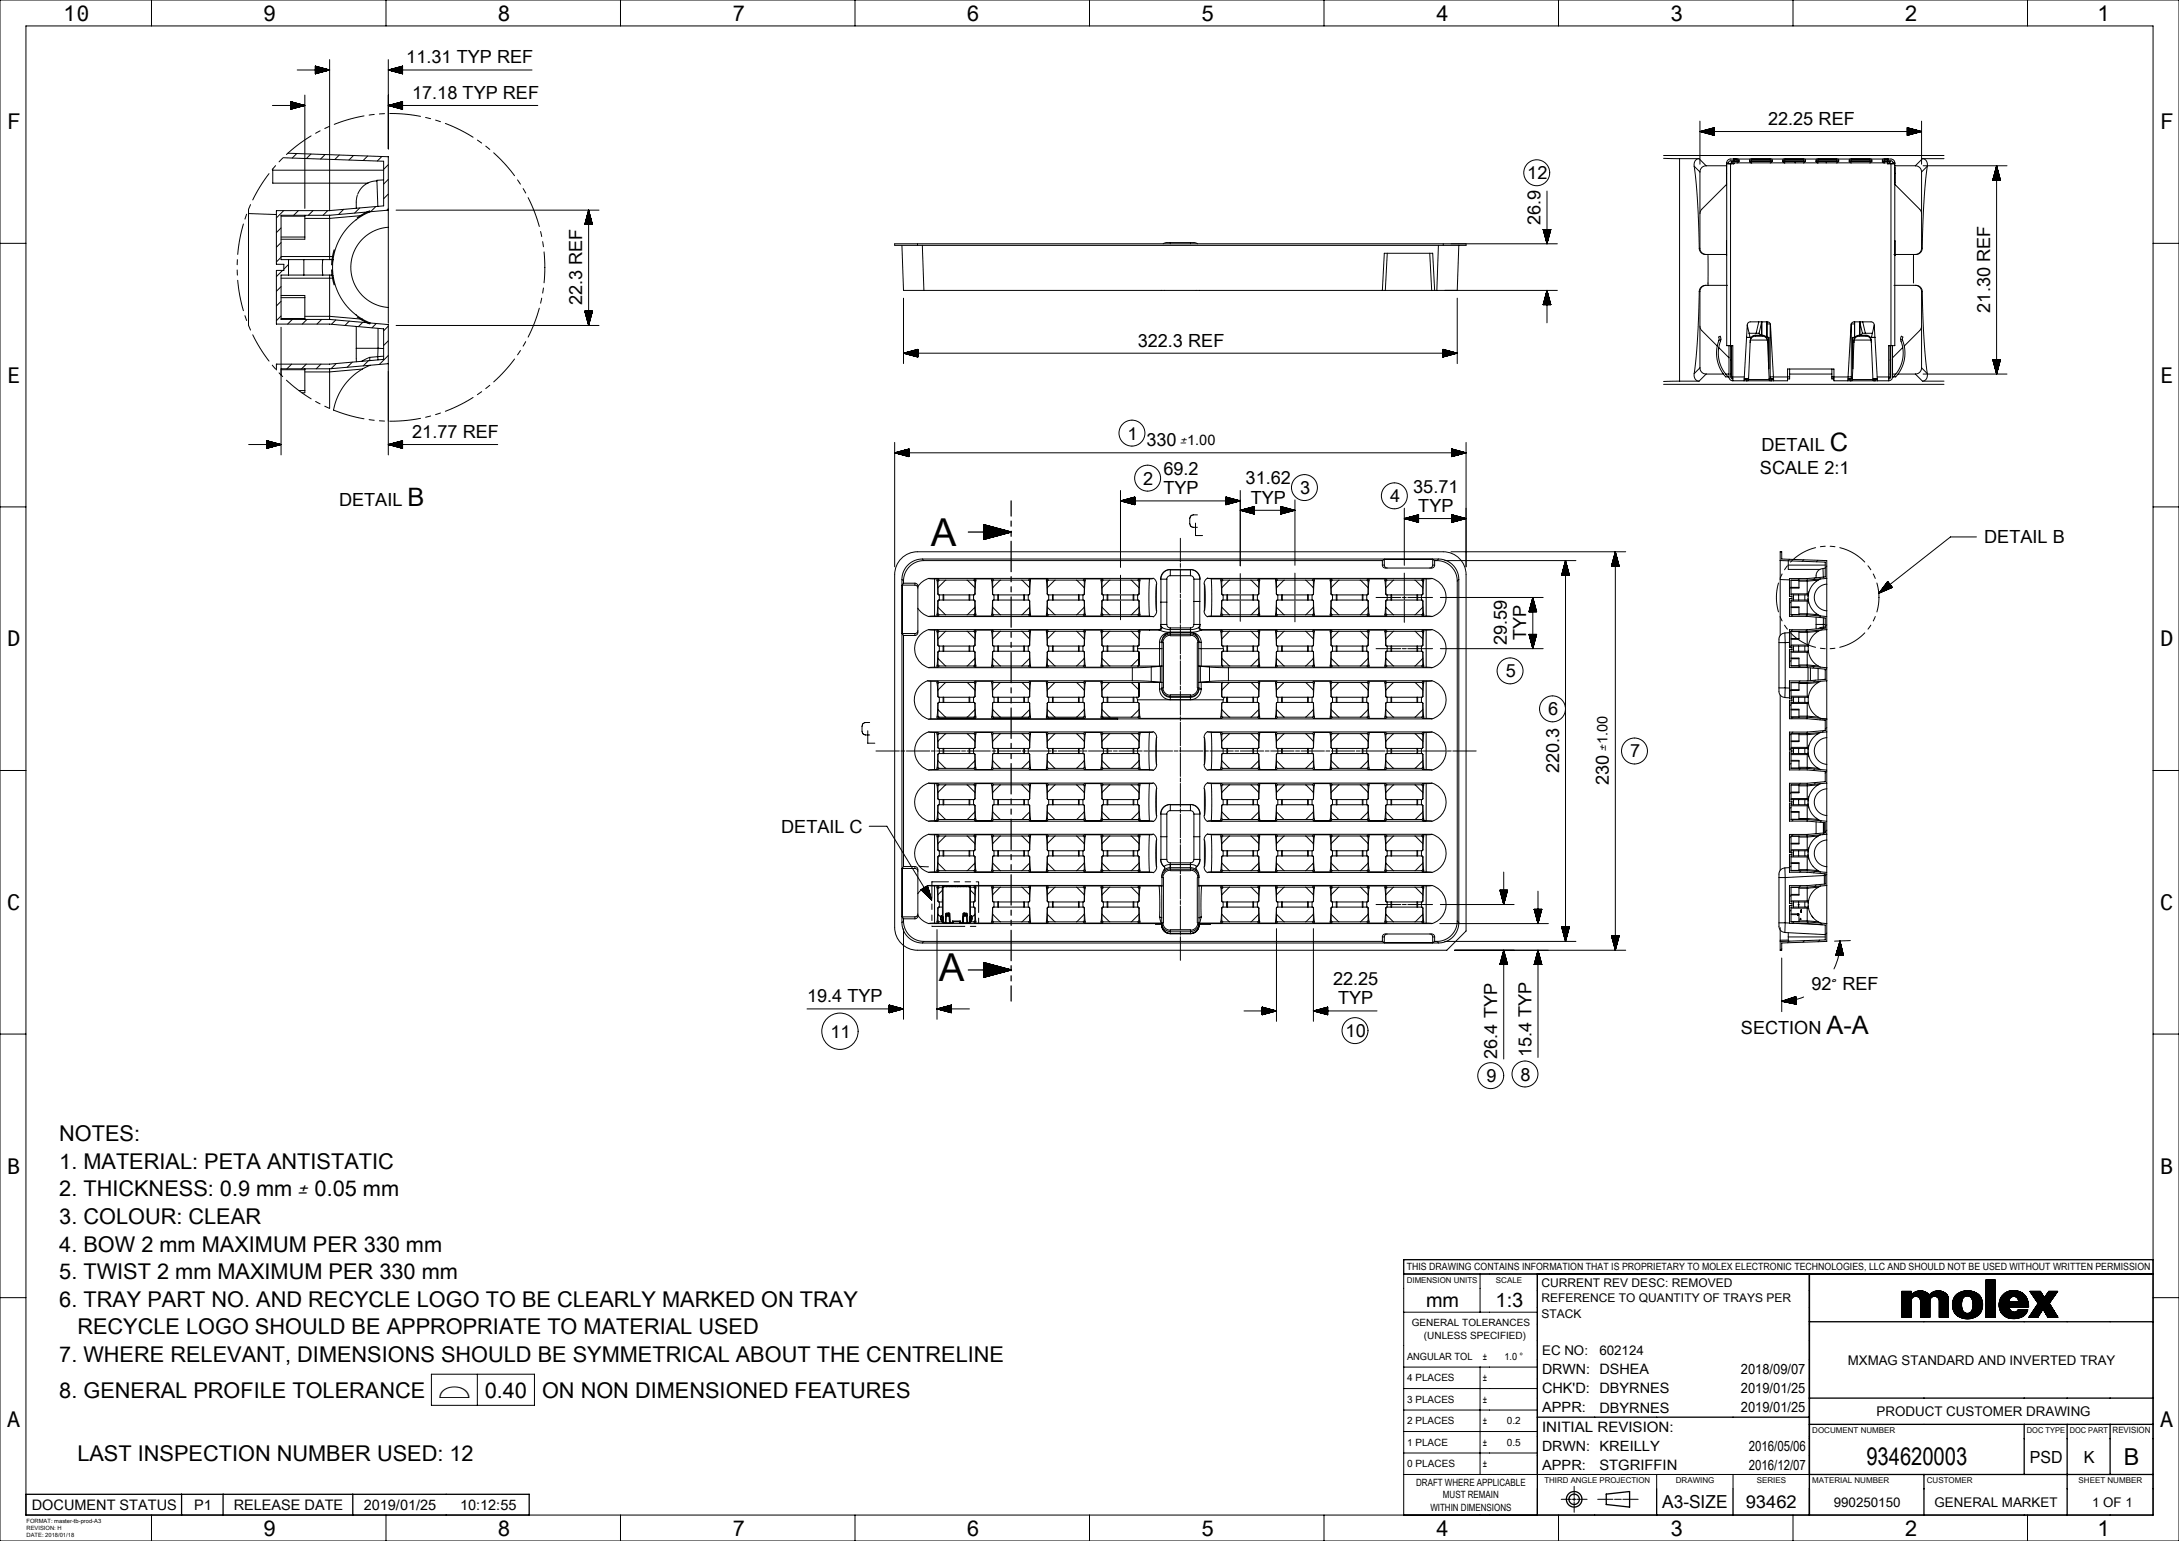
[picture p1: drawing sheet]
<svg xmlns="http://www.w3.org/2000/svg" width="420mm" height="297mm" viewBox="0 0 420 297" stroke-linecap="round" stroke-linejoin="round" font-family="sans-serif">
<defs><g id="words">
<g font-size="7.4">
<text x="179.4" y="105.2">A</text>
<text x="181" y="189.2">A</text>
</g>
<g font-size="4.9">
<text x="352.7" y="87">C</text>
<text x="78.5" y="97.5">B</text>
<text x="352.1" y="199.3">A-A</text>
</g>
<text font-size="4.8" x="359.7" y="282.3">934620003</text>
<text font-size="4.5" x="409.4" y="282.3">B</text>
<g font-size="4.2">
<text x="12.3" y="4">10</text>
<text x="50.7" y="4">9</text>
<text x="95.9" y="4">8</text>
<text x="141.1" y="4">7</text>
<text x="186.3" y="4">6</text>
<text x="231.5" y="4">5</text>
<text x="276.7" y="4">4</text>
<text x="321.9" y="4">3</text>
<text x="367.1" y="4">2</text>
<text x="404.3" y="4">1</text>
<text x="1.4" y="25">F</text>
<text x="416.4" y="25">F</text>
<text x="1.4" y="73.8">E</text>
<text x="416.4" y="73.8">E</text>
<text x="1.4" y="124.6">D</text>
<text x="416.4" y="124.6">D</text>
<text x="1.4" y="175.4">C</text>
<text x="416.4" y="175.4">C</text>
<text x="11.4" y="219.9">NOTES:</text>
<text x="1.4" y="226.2">B</text>
<text x="11.4" y="225.2">1. MATERIAL: PETA ANTISTATIC</text>
<text x="416.4" y="226.2">B</text>
<text x="11.4" y="230.6">2. THICKNESS: 0.9 mm</text>
<text x="11.4" y="235.9">3. COLOUR: CLEAR</text>
<text x="11.4" y="241.2">4. BOW 2 mm MAXIMUM PER 330 mm</text>
<text x="11.4" y="246.5">5. TWIST 2 mm MAXIMUM PER 330 mm</text>
<text x="11.4" y="251.9">6. TRAY PART NO. AND RECYCLE LOGO TO BE CLEARLY MARKED ON TRAY</text>
<text x="14.9" y="257.2">RECYCLE LOGO SHOULD BE APPROPRIATE TO MATERIAL USED</text>
<text x="11.4" y="262.5">7. WHERE RELEVANT, DIMENSIONS SHOULD BE SYMMETRICAL ABOUT THE CENTRELINE</text>
<text x="11.4" y="269.4">8. GENERAL PROFILE TOLERANCE</text>
<text x="93.4" y="269.4">0.40</text>
<text x="104.5" y="269.4">ON NON DIMENSIONED FEATURES</text>
<text x="1.4" y="275">A</text>
<text x="416.4" y="275">A</text>
<text x="14.9" y="281.5">LAST INSPECTION NUMBER USED: 12</text>
<text x="50.7" y="296">9</text>
<text x="95.9" y="296">8</text>
<text x="141.1" y="296">7</text>
<text x="186.3" y="296">6</text>
<text x="231.5" y="296">5</text>
<text x="276.7" y="296">4</text>
<text x="321.9" y="296">3</text>
<text x="367.1" y="296">2</text>
<text x="404.3" y="296">1</text>
</g>
<g font-size="3.9">
<text x="274.9" y="252">mm</text>
<text x="288.3" y="252">1:3</text>
</g>
<g font-size="3.7">
<text x="57.5" y="230.6">± 0.05 mm</text>
<text x="84.7" y="269.4">⌓</text>
</g>
<g font-size="3.5">
<text x="78.3" y="12.2">11.31 TYP REF</text>
<text x="79.4" y="19.1">17.18 TYP REF</text>
<text x="340.8" y="24.1">22.25 REF</text>
<text x="294.4" y="34.6">12</text>
<text x="296.9" y="43.4" transform="rotate(-90 296.9 43.4)">26.9</text>
<text x="112.2" y="58.9" transform="rotate(-90 112.2 58.9)">22.3 REF</text>
<text x="383.6" y="60.3" transform="rotate(-90 383.6 60.3)">21.30 REF</text>
<text x="219.3" y="66.8">322.3 REF</text>
<text x="79.5" y="84.4">21.77 REF</text>
<text x="217.3" y="84.7">1</text>
<text x="221" y="86">330</text>
<text x="339.5" y="87">DETAIL</text>
<text x="220.4" y="93.4">2</text>
<text x="224.3" y="95.3">TYP</text>
<text x="224.3" y="91.5">69.2</text>
<text x="240.1" y="93.4">31.62</text>
<text x="250.6" y="95.2">3</text>
<text x="272.4" y="94.9">35.71</text>
<text x="339.2" y="91.4">SCALE 2:1</text>
<text x="65.3" y="97.5">DETAIL</text>
<text x="241.1" y="97.1">TYP</text>
<text x="267.9" y="96.8">4</text>
<text x="273.4" y="98.7">TYP</text>
<text x="382.5" y="104.7">DETAIL B</text>
<text x="290.4" y="124.3" transform="rotate(-90 290.4 124.3)">29.59</text>
<text x="294.2" y="123.3" transform="rotate(-90 294.2 123.3)">TYP</text>
<text x="290.2" y="130.5">5</text>
<text x="298.4" y="137.9">6</text>
<text x="300.5" y="149" transform="rotate(-90 300.5 149)">220.3</text>
<text x="314.2" y="146">7</text>
<text x="310.1" y="151.3" transform="rotate(-90 310.1 151.3)">230</text>
<text x="150.6" y="160.5">DETAIL C</text>
<text x="256.9" y="189.8">22.25</text>
<text x="349.2" y="190.9">92° REF</text>
<text x="155.6" y="193.2">19.4 TYP</text>
<text x="257.9" y="193.6">TYP</text>
<text x="160.1" y="200">11</text>
<text x="259.4" y="199.9">10</text>
<text x="295.2" y="203.8" transform="rotate(-90 295.2 203.8)">15.4 TYP</text>
<text x="335.6" y="199.3">SECTION</text>
<text x="286.5" y="208.6">9</text>
<text x="288.6" y="204.1" transform="rotate(-90 288.6 204.1)">26.4 TYP</text>
<text x="293.1" y="208.2">8</text>
<text x="320.4" y="290.6">A3-SIZE</text>
</g>
<text font-size="3.4" x="336.5" y="290.6">93462</text>
<g font-size="3.2">
<text x="391.3" y="281.9">PSD</text>
<text x="401.7" y="281.9">K</text>
</g>
<g font-size="2.8">
<text x="297.2" y="268.6">CHK'D: DBYRNES</text>
<text x="297.2" y="275.9">INITIAL REVISION:</text>
<text x="308.3" y="272.2">DBYRNES</text>
<text x="308.3" y="283.3">STGRIFFIN</text>
<text x="6.1" y="291">DOCUMENT STATUS</text>
<text x="37.4" y="291">P1</text>
<text x="45" y="291">RELEASE DATE</text>
<text x="70.1" y="291">2019/01/25</text>
<text x="88.7" y="291">10:12:55</text>
</g>
<g font-size="2.7">
<text x="297.2" y="264.9">DRWN: DSHEA</text>
<text x="335.6" y="264.9">2018/09/07</text>
<text x="335.6" y="268.5">2019/01/25</text>
<text x="297.2" y="272.2">APPR:</text>
<text x="335.6" y="272.2">2019/01/25</text>
<text x="297.2" y="279.6">DRWN: KREILLY</text>
<text x="337.1" y="279.6">2016/05/06</text>
<text x="297.2" y="283.3">APPR:</text>
<text x="337.1" y="283.3">2016/12/07</text>
</g>
<g font-size="2.6">
<text x="297.2" y="261.2">EC NO:</text>
<text x="308.3" y="261.2">602124</text>
<text x="356.2" y="263">MXMAG STANDARD AND INVERTED TRAY</text>
<text x="361.7" y="272.9">PRODUCT CUSTOMER DRAWING</text>
<text x="353.5" y="290.4">990250150</text>
<text x="372.9" y="290.4">GENERAL MARKET</text>
<text x="403.3" y="290.4">1 OF 1</text>
</g>
<g font-size="2.5">
<text x="227.5" y="85.8">±1.00</text>
<text x="309.9" y="144.7" transform="rotate(-90 309.9 144.7)">±1.00</text>
</g>
<g font-size="2.3">
<text x="297.1" y="248.1">CURRENT REV DESC: REMOVED</text>
<text x="297.1" y="251">REFERENCE TO QUANTITY OF TRAYS PER</text>
<text x="297.1" y="253.9">STACK</text>
</g>
<g font-size="1.9">
<text x="271.2" y="244.9">THIS DRAWING CONTAINS INFORMATION THAT IS PROPRIETARY TO MOLEX ELECTRONIC TECHNOLOGIES, LLC AND SHOULD NOT BE USED WITHOUT WRITTEN PERMISSION</text>
<text x="272.1" y="255.6">GENERAL TOLERANCES</text>
<text x="271.2" y="262.1">ANGULAR TOL</text>
<text x="274.5" y="258">(UNLESS SPECIFIED)</text>
<text x="285.8" y="262.1">±</text>
<text x="290" y="262.1">1.0 °</text>
<text x="271.2" y="266.3">4 PLACES</text>
<text x="285.8" y="266.2">±</text>
<text x="271.2" y="270.4">3 PLACES</text>
<text x="271.2" y="274.5">2 PLACES</text>
<text x="285.8" y="270.4">±</text>
<text x="285.8" y="274.5">±</text>
<text x="290.5" y="274.5">0.2</text>
<text x="271.2" y="278.7">1 PLACE</text>
<text x="285.8" y="278.7">±</text>
<text x="290.5" y="278.7">0.5</text>
<text x="271.3" y="282.8">0 PLACES</text>
<text x="273" y="286.3">DRAFT WHERE APPLICABLE</text>
<text x="285.8" y="282.8">±</text>
<text x="275.7" y="291.2">WITHIN DIMENSIONS</text>
<text x="278.1" y="288.8">MUST REMAIN</text>
</g>
<text font-size="1.7" x="407.2" y="276.2">REVISION</text>
<g font-size="1.5">
<text x="271.2" y="247.2">DIMENSION UNITS</text>
<text x="288.3" y="247.2">SCALE</text>
<text x="349.3" y="276.2">DOCUMENT NUMBER</text>
<text x="390.7" y="276.2">DOC TYPE</text>
<text x="399" y="276.2">DOC PART</text>
<text x="297.7" y="285.9">THIRD ANGLE PROJECTION</text>
<text x="323" y="285.9">DRAWING</text>
<text x="338.6" y="285.9">SERIES</text>
<text x="349.3" y="285.8">MATERIAL NUMBER</text>
<text x="371.4" y="285.9">CUSTOMER</text>
<text x="400.7" y="285.9">SHEET NUMBER</text>
</g>
<g font-size="1.1">
<text x="5.1" y="293.5">FORMAT: master-tb-prod-A3</text>
<text x="5.1" y="294.9">REVISION: H</text>
<text x="5.1" y="296.3">DATE: 2018/01/18</text>
</g>
</g></defs>
<g fill="none" stroke="#000" stroke-width=".19">
<path d="M0 0h420v297h-420zM29.2 0v5M74.4 0v5M119.6 0v5M164.8 0v5M210 0v5M255.2 0v5M300.4 0v5M345.6 0v5M390.8 0v5M5 5h410v287h-410zM56 19.6h.1"/>
<path d="M56 19.6l.3 .1M56 19.7h.5M56 19.7l.7 .1M56 19.8h.9M56 19.8l1.1 .1M56 19.9h1.2M56 19.9l1.4 .1M56 20h1.5M56 19.6l2.8 .7M56 19.6v1.5M57.3 13.5h6.2M58.8 18.3v21.9"/>
<path d="M60.8 14h.7M60.8 13.5h2.5M60.8 12.8h.1M60.8 12.8h.3M60.8 12.9h.5M60.8 12.9h.6M60.8 13h.8M60.8 13h1M60.8 13.1h1.2M60.8 13.1h1.3M60.8 13.1l1.5 .1M60.8 13.2h1.7"/>
<path d="M60.8 13.2l1.9 .1M60.8 13.3h2.1M60.8 13.3l2.3 .1M60.8 13.4h2.5M60.8 13.4l2.6 .1M60.8 12.8l2.7 .7M60.8 12.8v1.4M60.9 14.2h-.1M61.1 14.1l-.3 .1M61.3 14.1h-.5M61.4 14l-.6 .1M61.7 14h-.9"/>
<path d="M61.9 13.9h-1.1M62.1 13.9h-1.3M62.3 13.8h-1.5M62.5 13.8h-1.7M62.7 13.7h-1.9M62.9 13.7h-2.1M63.1 13.6h-2.3M63.3 13.6h-2.5M63.5 11.5v29.1M63.5 13.5l-2.7 .7M74.8 11.5v17.2M74.8 13.5h27.7"/>
<path d="M74.8 13.5l2.8 .7M74.9 13.5h2.7M75 13.5h2.6M75.1 13.6h2.5M75.1 13.4h2.5M75.3 13.6h2.3M75.3 13.4h2.3M75.5 13.7h2.1M75.5 13.3h2.1M75.7 13.7h1.9M75.7 13.3h1.9M75.9 13.8h1.7"/>
<path d="M75.9 13.2h1.7M76.1 20h1.5M76.1 13.8h1.5M76.1 13.2h1.5M76.2 20h1.4M76.3 13.9h1.3M76.3 13.1h1.3M76.4 19.9h1.2M76.4 13.1h1.2M76.5 13.9h1.1M76.6 19.9h1M76.6 13h1"/>
<path d="M76.6 14h1M76.7 19.8h.9M76.7 13h.9M76.8 14h.8M76.9 19.8h.7M76.9 14h.7M76.9 12.9h.7M77.1 19.7h.5M77.1 14.1h.5M77.1 12.9h.5M77.3 19.7h.3M77.3 14.1h.3"/>
<path d="M77.3 12.8h.3M77.5 19.6h.1M77.5 14.2h.1M77.5 12.8h.1M77.6 12.8v1.4M77.6 19.6v1.5M77.6 19.6l-2.8 .7M77.6 12.8l-2.8 .7M48.3 39.4l-.4 1M51.9 33.5h-.1a29.4 29.4 0 0 0-3.1 5M52.5 20.3h6.3M52.6 32.6v2.7h18.3"/>
<path d="M52.6 32.8h21.3M53.1 31.9l-.6 .8M54.5 30.5l-.7 .7M54.6 30.4l19.3 .7v8.6l-10.4 .9h-10.2v10.3h1.4v1.2h-1.4v10.4h10.2l10.4 .9v5.9l-10.4 .9h-10.2v1.1M55.5 29.5l19.3 .7v32.1M56 20.9h.6M56 20.5h2.2M56 20h1.7M56 20.1h1.9M56 20.1l2.1 .1M56 20.2h2.3M56 20.2l2.5 .1"/>
<path d="M56 20.3h2.7M56.1 21l-.1 .1M56.3 21h-.3M56.5 20.9l-.5 .1M56.8 20.9h-.8M57 20.8h-1M57.1 20.8h-1.1M57.2 29.6l-.9 .9M57.3 20.7h-1.3M57.5 20.7h-1.5M57.7 20.6h-1.7M57.9 20.6h-1.9"/>
<path d="M58.1 20.5h-2.1M58.4 20.4l-2.4 .1M58.6 20.4h-2.6M58.8 20.3l-2.8 .8M59.9 29.7l-.8 .9M60 26.2h-.1a29.4 29.4 0 0 0-4.7 3.6M61.7 25.2l-.9 .5M62.7 29.8l-.9 .9M63.5 24.4l-.9 .4M65.4 29.9l-.9 .8M68.1 30l-.8 .8M68.9 37.6l-.2 1v1.5"/>
<path d="M70.2 22.3l-3.3 .8-2.5 .9M70.9 30.1l-.9 .8M72.1 22.1l-1 .1M72.4 39.8l-1 1M72.7 34.9a3.9 3.9 0 0 0-3.8 2.5M73.6 30.2l-.9 .8M73.9 34.7h-1.3l.2 5.1M74.1 21.9l-1 .1M74.8 37.4l-.9 .9M74.8 34.6l-.9 .9M74.8 31.7l-.9 .9M74.8 20.3h28.9"/>
<path d="M74.8 20.3l2.8 .8M74.9 20.3h2.7M75 20.4h2.6M75.1 21.9l3.4 .1 2.6 .4M75.1 20.3h2.5M75.2 20.4h2.4M75.3 20.2h2.3M75.4 20.5h2.2M75.5 20.5h2.1M75.5 20.2h2.1M75.7 20.6h1.9M75.7 20.1h1.9"/>
<path d="M75.9 20.6h1.7M75.9 20h1.7M76.1 20.7h1.5M76.3 20.7h1.3M76.5 20.8h1.1M76.6 20.8h1M76.8 20.9h.8M77 20.9h.6M77.1 20.9h.5M77.3 21h.3M77.5 21h.1M82 22.6l1 .3"/>
<path d="M84 23.2l.9 .3M85.8 23.8l3 1.3 2.4 1.4M92 27l.8 .6M93.6 28.2l.8 .6M95.2 29.4v.1a29.4 29.4 0 0 1 4 4.4M99.8 34.7l.5 .8M100.8 36.3l.5 .9M101.8 38.1a29.5 29.5 0 0 1 2.2 5.6M298.2 36.8v10.2M320.7 30.5l3 .1M320.7 30h54M323.7 30.6h3.8"/>
<path d="M323.7 30.6v42.9M326.6 32l.6 7 .3 8.8M326.6 32l1.1 1.1M327.5 30.6a1.09 1.09 0 0 0-.9 1.4M327.5 30.6l1.4 1.3M327.7 23.3v8.3M327.7 33.1v14.7M327.7 25.4h42.7M327.7 25.4l2.7 .7M327.8 25.4h2.6M327.8 25.3h2.6M327.9 25.4h2.5"/>
<path d="M328 25.2h2.4M328.1 25.5h2.3M328.1 25.2h2.3M328.3 25.5h2.1M328.3 25.2h2.1M328.5 25.6h1.9M328.5 25.1h1.9M328.7 25.6h1.7M328.7 25.1h1.7M328.9 31.9a1.2 1.2 0 0 0-1.2 1.2M328.9 31.9h3.9M328.9 25.7h1.5"/>
<path d="M328.9 25h1.5M329.1 25.7h1.3M329.1 25h1.3M329.2 25.8h1.2M329.3 24.9h1.1M329.4 25.8h1M329.5 24.9h.9M329.6 25.9h.8M329.6 24.8h.8M329.7 24.8h.7M329.7 25.9h.7M329.9 24.7h.5"/>
<path d="M329.9 26h.5M330.1 24.7h.3M330.1 26h.3M330.3 24.6h.1M330.3 26.1h.1M330.4 24.6v1.5M330.4 24.6l-2.7 .8M332.8 33.4h.1M332.8 32.1v3.2M332.8 35.5l-4.8 4.8-.3 .9M332.8 31.6h1.4v-.2h29.6v.2h1.4M332.8 31.4h.4"/>
<path d="M333.4 31.6h.2M333.6 31.6v35M333.7 31.1v.5M333.7 31.1l.4 .4M333.7 31.1h1.5M334.1 31.5h.1M334.1 31.5v.1M334.2 30.7h.1M334.2 30.7v.3M334.8 31h-1.2a.45 .45 0 0 0-.4 .6M334.8 31v-.3a.37 .37 0 0 1 .5 .3 .37 .37 0 0 1-.5 .4M334.8 31l.4 .1"/>
<path d="M337.3 31.1h4.3M337.3 30.7h.3v.3a.26 .26 0 0 0-.3 0 .26 .26 0 0 0 0 .4 .26 .26 0 0 0 .3 0l-.3-.3zM337.6 31h3.6M341.2 31v-.3a.37 .37 0 0 1 .5 .3 .37 .37 0 0 1-.5 .4M341.2 31l.4 .1M343.7 31.1h4.3M343.7 30.7h.3v.3a.26 .26 0 0 0-.3 0 .26 .26 0 0 0 0 .4 .26 .26 0 0 0 .3 0l-.3-.3zM344 31h3.6M346 31.1v.3M347.6 31v-.3a.37 .37 0 0 1 .5 .3 .37 .37 0 0 1-.5 .4M347.6 31l.4 .1M350.1 31.1h4.3"/>
<path d="M350.1 30.7h.3v.3a.26 .26 0 0 0-.3 0 .26 .26 0 0 0 0 .4 .26 .26 0 0 0 .3 0l-.3-.3zM350.4 31h3.6M352 31.1v.3M354 31v-.3a.37 .37 0 0 1 .5 .3 .37 .37 0 0 1-.5 .4M354 31l.4 .1M356.5 31.1h4.3M356.8 31v-.3a.37 .37 0 0 0-.4 .3 .37 .37 0 0 0 .4 .4M356.8 31h-.3v.2M356.8 31h3.6M360.4 31v-.3a.37 .37 0 0 1 .5 .3 .37 .37 0 0 1-.5 .4M360.4 31l.4 .1M362.9 31.1h1.4"/>
<path d="M362.9 30.7h.3v.3a.26 .26 0 0 0-.3 0 .26 .26 0 0 0 0 .4 .26 .26 0 0 0 .3 0l-.3-.3zM363.2 31h1.3a.45 .45 0 0 1 .4 .6M363.8 30.7h.1M363.8 30.7v.3M363.8 31.5h.1M363.9 31.5v.1M364.3 31.1v.5M364.3 31.1l-.4 .4M364.4 31.6h.3M364.5 31.6v35M364.9 31.4h.3M365.2 32.1v3.2"/>
<path d="M365.2 35.5l4.8 4.8 .4 .9M365.2 31.9h4M365.2 33.4h.1M367.6 25.7h1.4M367.6 24.6h.1M367.6 24.7h.3M367.6 24.7h.5M367.6 24.8h.7M367.6 24.8h.8M367.6 24.8l1 .1M367.6 24.9h1.2M367.6 24.9l1.4 .1"/>
<path d="M367.6 25h1.5M367.6 25l1.7 .1M367.6 25.1h1.9M367.6 25.1l2.1 .1M367.6 25.2h2.3M367.6 25.2h2.4M367.6 25.3h2.6M367.6 24.6l2.8 .8M367.6 24.6v1.5M367.7 26.1h-.1M367.9 26h-.3M368.1 26h-.5"/>
<path d="M368.3 25.9h-.7M368.5 25.9h-.9M368.7 25.8h-1.1M368.9 25.8h-1.3M369.1 25.7h-1.5M369.2 31.9a1.2 1.2 0 0 1 1.2 1.2M369.3 25.6l-1.7 .1M369.5 25.6h-1.9M369.7 25.5l-2.1 .1M369.9 25.5h-2.3M370.1 25.4l-2.5 .1M370.3 25.4h-2.7"/>
<path d="M370.4 23.3v8.3M370.4 33.1v14.7M370.4 25.4l-2.8 .7M370.6 30.6a1.1 1.1 0 0 1 .9 1.4M370.6 30.6h4.1M370.6 30.6l-1.4 1.3M370.7 31.9h16.1M371.5 32l-.7 7-.3 8.8M371.5 32l-1.1 1.1M384.1 34.7h1.5M384.1 34.7h.1M384.2 34.5v.2"/>
<path d="M384.2 34.3v.4M384.3 34.1v.6M384.3 33.9v.8M384.4 33.8v.9M384.4 33.6v1.1M384.4 33.5v1.2M384.5 33.3v1.4M384.5 33.1v1.6M384.6 32.9v1.8M384.6 32.7v2M384.7 32.5v2.2M384.7 32.3v2.4"/>
<path d="M384.8 32.1v2.6M384.8 31.9v40.2M384.8 31.9l-.7 2.8M384.8 31.9l.8 2.8M384.9 32v2.7M384.9 32.2v2.5M384.9 32.3v2.4M385 32.5v2.2M385 32.7v2M385.1 32.9v1.8M385.1 33.1v1.6M385.2 33.3v1.4"/>
<path d="M385.3 33.5v1.2M385.3 33.7v1M385.4 33.8v.9M385.4 33.9v.8M385.4 34.1v.6M385.5 34.3v.4M385.5 34.5v.2M385.6 34.7h.1M0 46.9h5M45.7 52l.1 1M45.8 50l-.1 1M45.8 54a29.4 29.4 0 0 0 1.1 5.9"/>
<path d="M46.9 43.2a29.4 29.4 0 0 0-1.1 5.8M47.5 41.3l-.3 .9M47.9 40.4v22.3l.4 .9M47.9 41.2l5.4 .1M54.2 56.9h4.6v4.7M54.2 41.7h4.6M54.2 57.4h4.6M54.2 45.7h4.6M54.2 49.4h10.1M54.2 53.6h10.1M54.2 58.1l-.9 .9M54.2 55.2l-.9 .9"/>
<path d="M54.2 49.6l-.9 .9M54.2 46.8l-.9 .9M54.2 43.9l-.9 .9M54.5 52.1l-1.2 1.2M54.7 40.6l-1.4 1.4M55.6 50v3M55.6 51l-.9 .9M57.5 40.6l-.9 .9M58.6 50v3M58.8 41.5v4.6h-4.6M58.8 42.1h4.7M60.3 40.6l-.9 .9"/>
<path d="M62.2 50v3M63.2 40.6l-.9 .9M63.5 42.1l.1 7.9M63.5 41.5v.6M63.5 41.5h-9.3v8.5h10M63.6 53l-.1 8M63.9 52l.5 2.9M64.2 50v2.8M64.3 53.6a11.6 11.6 0 0 0 5.6 7.9M64.3 53.6l-.1-.6h-10v8.6h9.3M64.3 49.4l-.1 .6M64.4 48.1l-.5 3"/>
<path d="M66.2 40.4l-1 .9M68.7 42.3v.1M69.3 40.1l-1 1M69.9 41.5a11.5 11.5 0 0 0-5.6 7.9M69.9 41.5l-6.4 .6M71.3 40.6l-2.5 1.4M71.4 40.8l-1.5 .7M74.8 43.8a7.7 7.7 0 0 0-7.2 7.7 7.7 7.7 0 0 0 7.2 7.8M74.8 40.5l-11.3 1M74.8 40.2l-.3 .3M76.3 40.5h39.2M104 59.4a29.5 29.5 0 0 1-2.2 5.6"/>
<path d="M104.2 44.6l.2 1M104.4 57.5l-.2 .9M104.6 46.6l.1 1M104.7 55.5l-.1 1M104.9 48.5a29.4 29.4 0 0 1 0 6M112.7 43.3h1.5M112.7 43.3h.1M112.7 60h.1M112.7 60h1.5M112.7 60l.8 2.7M112.7 60l.1 .2M112.8 43.1v.2"/>
<path d="M112.8 60v.4M112.8 42.9v.4M112.8 60l.1 .5M112.9 42.7v.6M112.9 60v.7M112.9 42.5v.8M112.9 60l.1 .9M113 42.3v1M113 42.2v1.1M113 60v1M113 60v1.2M113 42v1.3"/>
<path d="M113.1 60v1.4M113.1 41.8v1.5M113.1 60l.1 1.6M113.2 41.6v1.7M113.2 60v1.8M113.2 41.5v1.8M113.2 60l.1 2M113.3 41.3v2M113.3 60v2.2M113.3 41.1v2.2M113.3 60l.1 2.3M113.4 40.9v2.4"/>
<path d="M113.4 60v2.5M113.4 40.7v2.6M113.5 40.5v22.2M113.5 40.5l-.8 2.8M113.5 40.5l.7 2.8M113.5 40.6v2.7M113.5 60v2.6M113.5 40.7v2.6M113.5 60v2.5M113.6 40.9v2.4M113.6 60v2.3M113.6 41.1v2.2"/>
<path d="M113.6 60v2.2M113.7 41.3v2M113.7 60v2M113.7 41.5v1.8M113.7 60v1.8M113.8 41.6v1.7M113.8 60v1.6M113.8 41.8v1.5M113.8 60v1.4M113.9 42v1.3M113.9 60v1.2M113.9 42.2v1.1"/>
<path d="M113.9 60v1M114 42.4v.9M114 60v.8M114 42.5v.8M114 60v.7M114 42.7v.6M114.1 60l-.1 .5M114.1 42.9v.4M114.1 60v.4M114.1 43.1v.2M114.2 60l-.1 .2M114.2 43.3h.1"/>
<path d="M114.2 60h.1M114.2 60l-.7 2.7M173.8 47.3l.4 8.7h126M174.2 57.5v12.6M176.8 47v.3M177.8 47.3l.3 8.7M223.8 56h.1M224.2 47l.7-.2h5.2l.7 .2M224.5 56h.1M225.6 46.8v.2M229.5 46.8v.2M230.5 56h.1"/>
<path d="M231.2 56h.1M266.4 56l.4-7.2h9.3l.4 7.2M267.4 48.8l-.4 7.2M275.6 48.8l.4 7.2M277.3 47.3l-.4 8.7M278.2 47v.3M280.9 57.5v12.6M281.2 47.3l-.3 8.7M282.6 47v.3h-110.2v-.3h127.8M297.4 44.2h1.5M297.4 44.2l.8 2.8M297.4 44.2l.1 .1"/>
<path d="M297.4 58.7h1.5M297.5 58.6v.1M297.5 44.2v.3M297.5 58.4v.3M297.5 44.2l.1 .5M297.6 58.2v.5M297.6 44.2v.7M297.6 58.1v.6M297.6 44.2l.1 .9M297.7 57.9v.8M297.7 44.2v1.1M297.7 57.7v1"/>
<path d="M297.7 44.2v1.2M297.7 57.6v1.1M297.8 44.2v1.4M297.8 57.4v1.3M297.8 44.2v1.6M297.8 57.2v1.5M297.9 44.2v1.7M297.9 57v1.7M297.9 44.2l.1 1.9M298 56.8v1.9M298 44.2v2.1M298 56.6v2.1"/>
<path d="M298 44.2l.1 2.3M298.1 56.4v2.3M298.1 44.2v2.5M298.1 56.3v2.4M298.1 44.2l.1 2.7M298.2 56.1v2.6M298.2 56v6.2M298.2 56l-.8 2.7M298.2 56l.7 2.7M298.2 44.2v2.6M298.2 56.2v2.5M298.3 56.3v2.4"/>
<path d="M298.3 44.2v2.5M298.3 56.4v2.3M298.3 44.2v2.3M298.4 56.6v2.1M298.4 44.2v2.1M298.4 56.8v1.9M298.4 44.2v1.9M298.5 57v1.7M298.5 44.2v1.7M298.5 57.2v1.5M298.5 44.2v1.6M298.6 57.4v1.3"/>
<path d="M298.6 44.2v1.4M298.6 57.6v1.1M298.6 44.2v1.2M298.7 57.8v.9M298.7 44.2v1M298.7 44.2v.8M298.7 58v.7M298.7 58.1v.6M298.8 44.2l-.1 .7M298.8 58.2v.5M298.8 44.2v.5M298.8 58.4v.3"/>
<path d="M298.9 44.2l-.1 .3M298.9 58.6v.1M298.9 44.2v.1M298.9 44.2l-.7 2.8M327.5 47.8a1.22 1.22 0 0 0 1.2 1.2h4.1M327.5 56.2l-.3 8.8-.6 7M327.5 47.8h.2M327.5 56.2h.2M327.7 47.8a1.2 1.2 0 0 0 1.2 1.2M327.7 56.2v14.7M328.9 55a1.2 1.2 0 0 0-1.2 1.2M329.2 49.2v5.4"/>
<path d="M329.2 54.6v.4M332.8 46.4v2.8M333 55h-4.3a1.22 1.22 0 0 0-1.2 1.2M365 55h4.3a1.22 1.22 0 0 1 1.2 1.2M365.2 46.4v2.8M368.8 49v5.6M369.2 55a1.2 1.2 0 0 1 1.2 1.2M370.4 47.8a1.2 1.2 0 0 1-1.2 1.2M370.4 56.2v14.7M370.4 47.8h.1M370.4 56.2h.1M370.5 47.8a1.22 1.22 0 0 1-1.2 1.2h-4.2"/>
<path d="M370.5 56.2l.3 8.8 .7 7M415 46.9h5M47.2 60.8l.3 1M48.7 64.5a29.4 29.4 0 0 0 3.2 5.1M52.5 70.4l.6 .7M53.4 70.2l-.1 .1M53.8 71.9l.7 .7M54.2 63.1v24.6M54.2 71.1h9.3M54.2 71.3h4.6M54.2 61.4h4.6M54.2 72.2h-.1"/>
<path d="M54.2 60.9l-.9 .9M55.2 73.3a29.2 29.2 0 0 0 4.8 3.6M56.2 70.2l-.9 .9M56.3 61.6l-.9 .9M57.6 75.3h1.2M58.8 71.1v4.6h-.6M58.8 71.7h4.7M58.8 61h4.7M59 70.2l-.9 .9M59.2 61.6l-.9 .9M60.8 77.4l.9 .4M61.9 70.2l-.9 .9"/>
<path d="M62 61.6l-.9 .9M62.6 78.3l.9 .4M63.5 71.1v.6M63.5 61v.6M63.5 71.7v7M63.5 61.6l11.3 1v25.1M63.5 61l6.4 .5M64.3 79h.1M64.4 79.1l2.5 .9 3.3 .7M64.7 61.7l-.8 .8M64.8 70.1l-1 1M67.3 61.9l-.8 .8"/>
<path d="M67.9 69.8l-1 1M68.7 62.9v6.8M68.7 60.7h.1M68.7 67.1h4.2M68.8 61.1l2.5 1.3M69.9 71.1a11.5 11.5 0 0 0-5.6 7.9M69.9 61.5l1.5 .7M69.9 71.1l-6.4 .6M69.9 62.1l-.8 .9M71 69.5l-1 1M71.2 68.9v.6M71.2 68.9l-1.5 .7"/>
<path d="M71.4 70.4l-1.5 .7M72.5 62.4l-.8 .8M72.8 68.7v.7M72.8 68.7l-1.6 .2M72.9 67.1l-.1 1.6M72.9 63.3v3.8M72.9 67.1l1 .1M73.9 68.6l-1.1 .1M74.8 70.1l-11.3 1M74.8 68.5l-1.7 1.7M74.8 65.7l-.9 .9M74.8 62.9l-.9 .9"/>
<path d="M76.3 62.7h39.2M84.9 79.6l-.9 .3M91.2 76.6l-2.4 1.3-3 1.4M92.8 75.5l-.8 .6M94.4 74.3l-.8 .6M99.2 69.2a29.4 29.4 0 0 1-4 4.4M100.3 67.6l-.5 .8M101.3 65.8l-.5 .9M174.2 68.1h106.7M174.2 68.1l2.7 .7M174.2 68h2.7M174.3 68.1h2.6"/>
<path d="M174.4 68h2.5M174.5 68.2h2.4M174.6 67.9h2.3M174.7 68.2h2.2M174.8 67.9h2.1M174.9 68.3h2M174.9 67.9h2M175.1 68.3h1.8M175.1 67.8h1.8M175.3 68.4h1.6M175.3 67.8h1.6M175.4 68.4h1.5"/>
<path d="M175.5 67.7h1.4M175.6 68.5h1.3M175.7 67.7h1.2M175.8 68.5h1.1M175.9 67.6h1M176 68.6h.9M176 67.6h.9M176.1 68.6h.8M176.2 67.5h.7M176.3 68.7h.6M176.4 67.5h.5M176.5 68.7h.4"/>
<path d="M176.6 67.4h.3M176.7 68.8h.2M176.7 67.4h.2M176.9 68.8h.1M176.9 67.3h.1M176.9 67.3v1.5M176.9 67.3l-2.7 .8M278.1 68.8h.1M278.1 68.4h1.6M278.1 67.3h.1M278.1 67.4h.2M278.1 67.4h.3"/>
<path d="M278.1 67.4l.5 .1M278.1 67.5h.7M278.1 67.5l.9 .1M278.1 67.6h1.1M278.1 67.6l1.3 .1M278.1 67.7h1.5M278.1 67.7l1.6 .1M278.1 67.8h1.8M278.1 67.8l2 .1M278.1 67.9h2.1M278.1 67.9h2.3M278.1 68h2.5"/>
<path d="M278.1 68h2.7M278.1 67.3l2.8 .8M278.1 67.3v1.5M278.3 68.8h-.2M278.5 68.7h-.4M278.7 68.7h-.6M278.9 68.6h-.8M279.1 68.6h-1M279.3 68.5h-1.2M279.5 68.5h-1.4M279.6 68.4h-1.5M279.9 68.3l-1.8 .1"/>
<path d="M280.1 68.3h-2M280.3 68.2l-2.2 .1M280.5 68.2h-2.4M280.7 68.1h-2.6M280.9 68.1l-2.8 .7M320.7 74.1h54M323.7 73.5h-3M323.7 73.5h3.8M326.6 72a1.09 1.09 0 0 0 .9 1.5M327.7 62.9l.3 .8 3 3M327.7 70.9a1.2 1.2 0 0 0 1.2 1.2M327.7 70.9l-1.1 1.1"/>
<path d="M328.9 72.1h3.3M328.9 72.1l-1.4 1.4M331.3 67l2 2M331.3 65.6a6.8 6.8 0 0 0 1.3 7h.5M331.7 65.4l-.1-.6-.3 .2v.6M331.7 65.4a6.7 6.7 0 0 0 1.5 7.3M331.7 65.4l-.4 .2M332.6 72.1h.7M333.3 66.6v6.1a.74 .74 0 0 0 .7 .7M333.6 66.6v6.1l.1 .2 .3 .2M333.6 72.1h.1M333.6 69.3l.1 .1"/>
<path d="M333.7 66.6v6l.3 .3M334 73.4v-6.8h-1.2v-35.2a.74 .74 0 0 1 .8-.7h30.9a.74 .74 0 0 1 .7 .7v35.2h-1.2v6.8M334 73.4h10.5v-2.3h9v2.3h10.5M334 72.7h2.2M336.2 72.7l.6-10.1 .3-.5 .3-.1h3.3l.5 .3 .6 10.4M336.2 72.7v.7M336.6 65h.9M336.8 62.7l.3 1.5M336.9 73l-.7 .1M337 73.1h4M337 72.9l-.4 .2v.3h.4v-.3M337.1 64.2l.2 .8"/>
<path d="M337.1 64.2h2M337.3 66l-.3 7.1M337.4 65.5l-.1 .5M337.4 65.5h3.2M338.4 64.8l-.7 .2-.3 .5M338.4 64.8h1.3M338.4 64.6h-.1a1.11 1.11 0 0 0-1 1.4M338.4 64.6h1.3M338.4 64.6v.2M339 62l-.5 2.2M339.1 64.2l.3 .4M339.1 64.2l.5-2.2v2.6"/>
<path d="M339.7 64.6a1 1 0 0 1 1 1.1v.3M339.7 64.6v.2M339.7 64.8a.91 .91 0 0 1 .9 .7M340.5 65h.4v6.1M340.6 62.4h.6M340.6 62v3M340.6 65.5l.1 .5M340.7 66l.3 7.1M341 72.9l.4 .2v.3h-.3l-.1-.3M341.2 62.4v10.6l.7 .1M341.2 72.6h.6M341.8 72.7l.1 .7"/>
<path d="M341.8 72.7h2.7M344.5 72.6h.4M344.9 71.1v1.9h-.4M344.9 72.1h8.2M353.1 71.1v1.9h.4M353.1 72.6h.4M353.5 72.7h2.7M356.2 72.7l.6-10.1 .1-.3 .5-.3h3.3l.5 .3 .6 10.4M356.2 72.7v.7M356.2 72.6h.6M356.8 62.4h.7M356.8 62.4v10.6l-.6 .1"/>
<path d="M357 73.1h4M357 72.9l-.4 .2v.3h.4v-.3M357.3 66l-.3 7.1M357.4 65.5l-.1 .5M357.4 65.5h3.2M357.5 62v3M357.5 65h-.4v6.1M358.4 64.8l-.7 .2-.3 .5M358.4 64.8h1.3M358.4 64.6h-.1a1.11 1.11 0 0 0-1 1.4M358.4 64.6h1.3M358.4 64.6v.2"/>
<path d="M359 64.2l-.3 .4M359 64.2l-.5-2.2v2.6M359 64.2h1.9M359 62l.5 2.2M359.7 64.6a1 1 0 0 1 1 1.1v.3M359.7 64.6v.2M359.7 64.8a.91 .91 0 0 1 .9 .7M360.5 65h.9M360.6 65.5l.1 .5M360.7 66l.3 7.1M360.9 64.2l-.2 .8M361 72.9l.4 .2v.3h-.4v-.3"/>
<path d="M361.1 73l.8 .1M361.3 62.7l-.4 1.5M361.8 72.7l.1 .7M361.8 72.7h2.2M364.3 72.1h.1M364.3 66.6v6l-.3 .3M364.4 66.6v6.1v.2l-.4 .2M364.4 69.3l-.1 .1M364.8 72.1h.6M364.8 66.6v6.1a.74 .74 0 0 1-.8 .7M365.8 72.1h3.4M366.3 65.4l.2-.6 .3 .2-.1 .6"/>
<path d="M366.3 65.4a6.7 6.7 0 0 1-1.5 7.3M366.3 65.4l.4 .2M366.7 65.6a6.8 6.8 0 0 1-1.3 7h-.5M366.8 67l-2 2M369.2 72.1l1.4 1.4M370.4 62.9l-.4 .8-3 3M370.4 70.9a1.2 1.2 0 0 1-1.2 1.2M370.4 70.9l1.1 1.1M370.6 73.5h4.1M370.7 72.1h16.1M371.5 72a1.1 1.1 0 0 1-.9 1.5M384.1 69.3h1.5"/>
<path d="M384.1 69.3l.7 2.8M384.1 69.3h.1M384.1 69.3l.1 .2M384.2 69.3v.4M384.2 69.3l.1 .6M384.3 69.3v.8M384.3 69.3l.1 1M384.4 69.3v1.2M384.4 69.3v1.3M384.5 69.3v1.5M384.5 69.3v1.7M384.6 69.3v1.8"/>
<path d="M384.6 69.3v2M384.7 69.3v2.2M384.7 69.3v2.4M384.8 69.3v2.6M384.9 69.3v2.7M384.9 69.3v2.5M385 69.3l-.1 2.4M385 69.3v2.2M385.1 69.3l-.1 2M385.1 69.3v1.8M385.2 69.3l-.1 1.7M385.2 69.3v1.5"/>
<path d="M385.3 69.3v1.3M385.3 69.3v1.1M385.4 69.3v.9M385.4 69.3v.8M385.5 69.3l-.1 .6M385.5 69.3v.4M385.6 69.3l-.1 .2M385.6 69.3l-.8 2.8M385.6 69.3h.1M0 97.7h5M47.9 85.7h6.3M51.4 86.2h1"/>
<path d="M51.4 84.9l.1 .1M51.4 85h.3M51.4 85l.5 .1M51.4 85.1h.7M51.4 85.1l.9 .1M51.4 85.2h1M51.4 85.2h1.2M51.4 85.3h1.4M51.4 85.3h1.5M51.4 85.4h1.7M51.4 85.4h1.9M51.4 85.5h2.1"/>
<path d="M51.4 85.5h2.3M51.4 85.6h2.5M51.4 85.6l2.7 .1M51.4 84.9l2.8 .8M51.4 84.9v1.5M51.5 86.4h-.1M51.7 86.3l-.3 .1M51.9 86.3h-.5M52.1 86.2l-.7 .1M52.3 86.2h-.9M52.6 86.1h-1.2M52.8 86.1h-1.4"/>
<path d="M52.9 86h-1.5M53.1 86h-1.7M53.3 85.9h-1.9M53.5 85.9h-2.1M53.7 85.8h-2.3M53.9 85.8h-2.5M54.1 85.7h-2.7M54.2 85.7l-2.8 .7M71.1 80.9l1 .1M73.1 81.1l1 .1M74.8 85.7h21.1M74.8 85.7l2.8 .7"/>
<path d="M74.9 85.7h2.7M75.1 85.8h2.5M75.1 85.6h2.5M75.3 85.8h2.3M75.3 85.5h2.3M75.5 85.9h2.1M75.5 85.5h2.1M75.7 85.9h1.9M75.7 85.4h1.9M75.9 86h1.7M75.9 85.4h1.7M76.1 86h1.5"/>
<path d="M76.1 85.3h1.5M76.3 86.1h1.3M76.3 85.3h1.3M76.5 86.1h1.1M76.5 85.2h1.1M76.6 86.2h1M76.6 85.2h1M76.7 86.2h.9M76.7 85.2h.9M76.9 86.2h.7M76.9 85.1h.7M77.1 86.3h.5"/>
<path d="M77.1 85.1h.5M77.3 86.3h.3M77.3 85h.3M77.5 86.4h.1M77.5 85h.1M77.6 84.9v1.5M77.6 84.9l-2.8 .8M81.1 80.6l-2.6 .4-3.4 .2M83 80.2l-1 .2M172.4 85.3v23.9M172.4 87.3h110.2M172.4 87.3l2.8 .7"/>
<path d="M172.5 87.3h2.7M172.6 87.2h2.6M172.7 87.3h2.5M172.7 87.2h2.5M172.9 87.4h2.3M172.9 87.1h2.3M173.1 87.4h2.1M173.1 87.1h2.1M173.3 87.5h1.9M173.3 87h1.9M173.5 87.5h1.7M173.5 87h1.7"/>
<path d="M173.7 87.6h1.5M173.7 86.9h1.5M173.9 87.7h1.3M173.9 86.9h1.3M174 87.7h1.2M174.1 86.8h1.1M174.2 87.7h1M174.2 86.8h1M174.3 87.8h.9M174.4 86.7h.8M174.5 87.8h.7M174.5 86.7h.7"/>
<path d="M174.7 87.9h.5M174.7 86.7h.5M174.9 87.9h.3M174.9 86.6h.3M175.1 88h.1M175.1 86.6h.1M175.2 86.5v1.5M175.2 86.5l-2.8 .8M216 94.5v14.9M216 96.5h23.1M216 96.5l2.7 .8M216.1 96.6h2.6"/>
<path d="M216.2 96.5h2.5M216.3 96.6h2.4M216.4 96.4h2.3M216.4 96.7h2.3M216.5 96.4h2.2M216.5 96.7h2.2M216.7 96.3h2M216.7 96.7h2M216.9 96.3h1.8M216.9 96.8h1.8M217.1 96.2h1.6M217.1 96.8h1.6"/>
<path d="M217.3 96.2h1.4M217.3 96.9h1.4M217.4 96.2h1.3M217.5 96.9h1.2M217.6 96.1h1.1M217.7 97h1M217.8 96.1h.9M217.9 97h.8M218 96h.7M218.1 97.1h.6M218.2 96h.5M218.2 97.1h.5"/>
<path d="M218.3 95.9h.4M218.3 97.2h.4M218.5 95.9h.2M218.5 97.2h.2M218.7 95.8h.1M218.7 97.3h.1M218.7 95.8v1.5M218.7 95.8l-2.7 .7M230.8 99.2l-1 .1-.4 .2-.1 .5 .1 1.3 .6 .3h.8M236.3 95.8l2.8 .7M236.3 95.8v1.5M236.3 95.8h.1"/>
<path d="M236.3 95.8l.2 .1M236.3 95.9h.4M236.3 95.9l.6 .1M236.3 96h.8M236.3 96l1 .1M236.3 96.1h1.1M236.3 96.1l1.3 .1M236.3 96.2h1.4M236.3 96.2h1.6M236.3 96.3h1.8M236.3 96.3h2M236.3 96.4h2.2"/>
<path d="M236.3 96.4h2.4M236.3 96.5h2.6M236.3 97.3h.1M236.3 97.1h.7M236.3 96.7h2.3M236.5 97.2h-.2M236.7 97.2h-.4M236.9 97.1h-.6M237.2 97l-.9 .1M237.3 97h-1M237.5 96.9l-1.2 .1M237.7 96.9h-1.4"/>
<path d="M237.9 96.8l-1.6 .1M238.1 96.8h-1.8M238.3 96.7l-2 .1M238.5 96.7h-2.2M238.8 96.6h-2.5M239 96.6h-2.7M239.1 98.4h10.5M239.1 94.5v14.6M239.1 96.5l-2.8 .8M239.1 98.4l2.7 .7M239.2 98.4h2.6M239.2 98.3h2.6"/>
<path d="M239.3 98.3h2.5M239.3 98.4h2.5M239.5 98.2h2.3M239.5 98.5h2.3M239.7 98.2h2.1M239.7 98.5h2.1M239.9 98.1h1.9M239.9 98.6h1.9M240.1 98.1h1.7M240.1 98.6h1.7M240.3 98h1.5M240.3 98.7h1.5"/>
<path d="M240.5 98h1.3M240.5 98.7h1.3M240.7 97.9h1.1M240.7 98.8h1.1M240.8 98.8h1M240.9 97.9h.9M241 97.8h.8M241 98.9h.8M241.1 97.8h.7M241.1 98.9h.7M241.3 97.7h.5M241.3 99h.5"/>
<path d="M241.5 99h.3M241.5 97.7h.3M241.7 99.1h.1M241.7 97.6h.1M241.8 97.6v1.5M241.8 97.6l-2.7 .8M246.8 97.7h.5M246.8 97.8h.7M246.8 97.8h.9M246.8 97.9h1M246.8 97.9h1.2M246.8 97.9l1.4 .1"/>
<path d="M246.8 98h1.6M246.8 98l1.8 .1M246.8 98.1h1.9M246.8 98.1l2.1 .1M246.8 98.2h2.3M246.8 98.3h2.5M246.8 98.3h2.6M246.8 98.8h1.2M246.8 97.6h.1M246.8 97.7h.3M246.8 97.6l2.8 .8M246.8 97.6v1.5"/>
<path d="M246.9 99.1h-.1M247.1 99h-.3M247.3 99h-.5M247.5 98.9h-.7M247.7 98.9h-.9M247.9 98.8h-1.1M248.2 98.7l-1.4 .1M248.4 98.7h-1.6M248.6 98.6l-1.8 .1M248.7 98.6h-1.9M248.9 98.5l-2.1 .1M249.1 98.5h-2.3"/>
<path d="M249.3 98.4l-2.5 .1M249.5 98.4h-2.7M249.6 96.4v12.6M249.6 98.4l-2.8 .7M270.7 97.9v11.1M270.7 99.9h11.9M270.7 99.9l2.7 .8M270.8 100h2.6M270.9 99.9h2.5M271 99.9h2.4M271.2 99.8h2.2M271.3 99.8h2.1"/>
<path d="M271.5 99.7h1.9M271.7 99.7h1.7M271.9 99.6h1.5M272.1 99.6h1.3M272.3 99.5h1.1M272.5 99.5h.9M272.6 99.4h.8M272.8 99.4h.6M273 99.3h.4M273.1 99.3h.3M273.3 99.2h.1M273.4 99.2v1.5"/>
<path d="M273.4 99.2l-2.7 .7M279.8 99.2l2.8 .7M279.8 86.5v1.5M279.8 99.2v1.5M279.8 99.2h.1M279.8 99.3h.3M279.8 99.3h.5M279.8 99.4h.7M279.8 99.4h.9M279.8 99.5h1M279.8 99.5h1.2M279.8 99.5l1.4 .1"/>
<path d="M279.8 99.6h1.6M279.8 99.6l1.7 .1M279.8 99.7h1.9M279.8 99.7l2.1 .1M279.8 99.8h2.3M279.8 99.8l2.5 .1M279.8 99.9h2.6M279.8 87.7h1.4M279.8 86.5l.1 .1M279.8 86.6h.3M279.8 86.6l.5 .1M279.8 86.7h.7"/>
<path d="M279.8 86.7h.8M279.8 86.8h1M279.8 86.8h1.2M279.8 86.9h1.4M279.8 86.9h1.6M279.8 87h1.7M279.8 87h1.9M279.8 87.1h2.1M279.8 87.1h2.3M279.8 87.2h2.5M279.8 87.2h2.6M279.8 86.5l2.8 .8"/>
<path d="M279.9 88h-.1M280.1 87.9l-.3 .1M280.3 87.9h-.5M280.5 87.8l-.7 .1M280.7 87.8h-.9M280.9 87.7l-1.1 .1M281.1 87.7h-1.3M281.4 87.6h-1.6M281.5 87.5l-1.7 .1M281.7 87.5h-1.9M281.9 87.4l-2.1 .1M282.1 87.4h-2.3"/>
<path d="M282.3 87.3l-2.5 .1M282.5 100h-2.7M282.5 87.3h-2.7M282.6 85.3v23.9M282.6 99.9l-2.8 .8M282.6 87.3l-2.8 .7M415 97.7h5M173.8 111.7l.4 .3M173.8 111.7v66.1M173.9 112.8h2.4M173.9 112.8v9.3M174 107.4a4.4 4.4 0 0 1 2.8-1.1h101.4a4.4 4.4 0 0 1 4.4 4.4v68.7l-3.7 3.7h-102.1a4.4 4.4 0 0 1-4.4-4.4v-68a4.4 4.4 0 0 1 1.6-3.3z"/>
<path d="M174.2 112.4l-.3 .4M174.2 112v.4M174.2 112.4h2.1M176.3 112.8a.57 .57 0 0 1 .6 .5M176.3 112.4a.57 .57 0 0 1 .6 .6v8.9a.57 .57 0 0 1-.6 .6M176.3 112.4v.4M176.9 117.2a3.8 3.8 0 0 0 2.1 1.6M177.8 107.7a3.9 3.9 0 0 0-4 4M177.8 107.7l.3 .3M177.8 107.7h99.5M178.1 108a3.9 3.9 0 0 0-3.9 4M178.1 108h88.3"/>
<path d="M179 111.5a3.8 3.8 0 0 0-2.1 1.6M179 111.5h43.2l-2.6 .1M179 111.5l1.1 .1M179 118.8h43.2M180.1 118.7l-1.1 .1M180.1 111.6h.7M180.1 111.6v7.1M180.1 118.7h.7M180.6 118.5l.2 .2M180.6 111.8l.2 2.7M180.6 111.8l.2 .2M180.8 111.6l-.2 .2"/>
<path d="M180.8 111.6l.2 .2M180.8 114.5l.2 .2M180.8 115.8l-.2 2.7M180.8 114.5h.1M180.8 115.8h.1M180.8 117l1.5 1.5M180.8 118.3l.2 .2M180.8 112v2.5M180.8 115.8v2.5M180.8 118.3l-.2 .2M181 115.6l-.2 .2M181 115.6h6.7l.2 .2"/>
<path d="M181 111.8l-.2 .2M181 118.5h6.7M181 111.8h6.7M181 118.5l-.2 .2M181.1 114.7v.9M181.1 115.6h-.1M181.8 114.7v.9M181.9 114.7v.9M182.3 111.8l-1.5 1.5M186.4 111.8l1.5 1.5M186.8 114.7v.9M186.9 114.7v.9"/>
<path d="M187.7 114.7v.9M187.7 115.6l.2 .2M187.7 111.8l.2 .2M187.7 118.5l.2 .2M187.9 114.5l-.2 .2M187.9 118.3l-.2 .2M187.9 114.5h.1M187.9 115.8h.1M187.9 112v2.5M187.9 115.8v2.5M187.9 118.3l.2 .2M187.9 117l-1.5 1.5"/>
<path d="M187.9 114.5l-.2 .2h-6.7M187.9 115.8l.2 2.7M187.9 111.6l.2 .2M187.9 111.6h3.4M187.9 111.6l-.2 .2M187.9 118.7h3.4M188.1 118.5l-.2 .2M188.1 111.8l-.2 2.7M188.1 111.8l-.2 .2M191.1 118.5l.2 .2M191.1 111.8l.2 2.7M191.1 111.8l.2 .2"/>
<path d="M191.3 111.6l-.2 .2M191.3 111.6l.2 .2M191.3 115.8l.2-.2h6.8l.2 .2M191.3 114.5l.2 .2h6.8l.2-.2M191.3 115.8l-.2 2.7M191.3 114.5h.1M191.3 115.8h.1M191.3 117l1.6 1.5M191.3 114.5l.2 .2M191.3 118.3l.2 .2M191.3 112v2.5M191.3 115.8v2.5"/>
<path d="M191.3 118.3l-.2 .2M191.5 111.8l-.2 .2M191.5 118.5h6.8M191.5 111.8h6.8M191.5 118.5l-.2 .2M191.5 115.6l-.2 .2M191.6 114.7v.9M191.6 115.6h.1M192.3 114.7v.9M192.4 114.7v.9M192.9 111.8l-1.6 1.5M196.9 111.8l1.6 1.5"/>
<path d="M197.3 114.7v.9M197.5 114.7v.9M198.2 114.7v.9M198.3 115.6l.2 .2M198.3 111.8l.2 .2M198.3 118.5l.2 .2M198.5 117l-1.6 1.5M198.5 114.5l-.2 .2M198.5 118.3l-.2 .2M198.5 114.5h.1M198.5 115.8h.1M198.5 112v2.5"/>
<path d="M198.5 115.8v2.5M198.5 118.3l.1 .2M198.5 115.8l.1 2.7M198.5 111.6l.1 .2M198.5 111.6h3.3M198.5 111.6l-.2 .2M198.5 118.7h3.3M198.6 118.5l-.1 .2M198.6 111.8l-.1 2.7M198.6 111.8l-.1 .2M201.7 118.5l.1 .2M201.7 111.8l.2 2.7"/>
<path d="M201.7 111.8l.2 .2M201.8 111.6l-.1 .2M201.8 111.6l.3 .2M201.9 114.5l.2 .2h6.7M201.9 115.8l-.2 2.7M201.9 114.5h.1M201.9 115.8h.1M201.9 117l1.5 1.5M201.9 114.5l.2 .2M201.9 118.3l.2 .2M201.9 112v2.5M201.9 115.8v2.5"/>
<path d="M201.9 118.3l-.2 .2M202.1 111.8l-.2 .2M202.1 118.5h6.7M202.1 111.8h6.7M202.1 118.5l-.3 .2M202.1 115.6l-.2 .2M202.1 115.6h.1M202.1 114.7v.9M202.9 114.7v.9M203 114.7v.9M203.4 111.8l-1.5 1.5M207.5 111.8l1.5 1.5"/>
<path d="M207.9 114.7v.9M208 114.7v.9M208.7 114.7v.9M208.8 115.6l.2 .2M208.8 111.8l.2 .2M208.8 118.5l.2 .2M208.8 115.6h-6.7l-.2 .2M209 117l-1.5 1.5M209 114.5l-.2 .2M209 118.3l-.2 .2M209 114.5h.1M209 115.8h.1"/>
<path d="M209 112v2.5M209 115.8v2.5M209 118.3l.2 .2M209 115.8l.2 2.7M209 111.6l.2 .2M209 111.6h3.4M209 111.6l-.2 .2M209 118.7h3.4M209.2 118.5l-.2 .2M209.2 111.8l-.2 2.7M209.2 111.8l-.2 .2M212.2 118.5l.2 .2"/>
<path d="M212.2 111.8l.2 2.7M212.2 111.8l.2 .2M212.4 111.6l-.2 .2M212.4 111.6l.2 .2M212.4 114.5l.2 .2M212.4 115.8l-.2 2.7M212.4 114.5h.1M212.4 115.8h.1M212.4 117l1.6 1.5M212.4 118.3l.2 .2M212.4 112v2.5M212.4 115.8v2.5"/>
<path d="M212.4 118.3l-.2 .2M212.6 115.6l-.2 .2M212.6 114.7h6.8M212.6 115.6h6.8M212.6 111.8l-.2 .2M212.6 118.5h6.7M212.6 111.8h6.7M212.6 118.5l-.2 .2M212.7 115.6h.1M212.7 114.7v.9M213.4 114.7v.9M213.5 114.7v.9"/>
<path d="M214 111.8l-1.6 1.5M216 110.9v3.6M216 114.8v.7M216 115.8v3.6M218 111.8l1.5 1.5M218.4 114.7v.9M218.5 114.7v.9M219.3 114.7v.9M219.3 115.6l.2 .2M219.3 111.8l.2 .2M219.3 118.5l.3 .2M219.4 115.6l.2 .2"/>
<path d="M219.5 117l-1.5 1.5M219.5 114.5l-.2 .2M219.5 118.3l-.2 .2M219.5 114.5h.1M219.5 115.8h.1M219.5 112v2.5M219.5 115.8v2.5M219.5 118.3l.2 .2M219.6 114.5l-.2 .2M219.6 115.8l.1 2.7M219.6 111.6l.1 .2M219.6 111.6l-.3 .2"/>
<path d="M219.6 118.7h2M219.7 118.5l-.1 .2M219.7 111.8l-.1 2.7M219.7 111.8l-.2 .2M222.3 111.4l.4 .4 .2 .7-.1 2.9 .1 2.4-.2 .8a.61 .61 0 0 1-1 .2h-.1l-.1-1.7 .1-5.6M222.9 112.6v5.1M223.8 116.1h1.1M224.9 111.6v8.8M225.6 109.8a1.87 1.87 0 0 0-1.9 1.8h1.2M225.6 111a.67 .67 0 0 0-.7 .6M225.6 109.8a1.8 1.8 0 0 0-1.8 1.8v8.8M225.6 109.8v1.2"/>
<path d="M225.6 109.8h3.9M225.6 111h3.9M227.5 103.7v4.6M227.5 108.6v.7M227.5 109.6v4.6M227.5 114.5v.8M227.5 115.6v4.5M229.5 109.8a1.87 1.87 0 0 1 1.8 1.8M229.5 111a.67 .67 0 0 1 .6 .6M229.5 109.8a1.8 1.8 0 0 1 1.8 1.8M229.5 109.8v1.2M230.1 115.9h1.2"/>
<path d="M230.1 111.6h1.2M230.1 111.6v8.8M230.4 100.8v2.4h1.4M231.3 111.6l-.1 9.2M232.1 117.7l.2 .7 .5 .5M232.1 112.6l.2 2.3-.2 2.8zM232.8 111.5h43.2M233.5 111.5h-.4a.87 .87 0 0 0-1 .9v.2M233.5 118.7l-.7 .1h43.2M233.5 118.7h2M235.3 118.5l.2 .2M235.3 111.8l.2 2.7"/>
<path d="M235.3 111.8l.2 .2M235.5 111.6l-.2 .2M235.5 111.6h-2l.1 3.5-.1 3.6M235.5 111.6l.2 .2M235.5 114.5l.2 .2M235.5 115.8l-.2 2.7M235.5 114.5h.1M235.5 115.8h.1M235.5 117l1.5 1.5M235.5 118.3l.2 .2M235.5 112v2.5M235.5 115.8v2.5"/>
<path d="M235.5 118.3l-.2 .2M235.7 115.6l-.2 .2M235.7 114.7h6.7M235.7 115.6h6.7M235.7 111.8l-.2 .2M235.7 118.5h6.7M235.7 111.8h6.7M235.7 118.5l-.2 .2M235.8 114.7v.9M236.5 114.7v.9M236.6 114.7v.9M237 111.8l-1.5 1.5"/>
<path d="M239.1 110.6v3.9M239.1 114.8v.7M239.1 115.8v3.9M241.1 111.8l1.5 1.5M241.5 114.7v.9M241.6 114.7v.9M242.4 114.7v.9M242.4 115.6l.2 .2M242.4 111.8l.2 .2M242.4 118.5l.2 .2M242.6 117l-1.5 1.5M242.6 114.5l-.2 .2"/>
<path d="M242.6 118.3l-.2 .2M242.6 114.5h.1M242.6 115.8h.1M242.6 112v2.5M242.6 115.8v2.5M242.6 118.3l.2 .2M242.6 115.8l.2 2.7M242.6 111.6l.2 .2M242.6 111.6h3.4M242.6 111.6l-.2 .2M242.6 118.7h3.4M242.8 118.5l-.2 .2"/>
<path d="M242.8 111.8l-.2 2.7M242.8 111.8l-.2 .2M245.9 118.5l.1 .2M245.9 111.8l.1 2.7M245.9 111.8l.1 .2M246 111.6l-.1 .2M246 111.6l.2 .2M246 114.5l.2 .2M246 115.8l-.1 2.7M246 114.5h.1M246 115.8h.1M246 117l1.6 1.5"/>
<path d="M246 118.3l.2 .2M246 112v2.5M246 115.8v2.5M246 118.3l-.1 .2M246.2 115.6h6.8l.2 .2M246.2 115.6l-.2 .2M246.2 111.8l-.2 .2M246.2 118.5h6.8M246.2 111.8h6.8M246.2 118.5l-.2 .2M246.3 114.7v.9M247 114.7v.9"/>
<path d="M247.2 114.7v.9M247.6 111.8l-1.6 1.5M249.6 110.5v4M249.6 114.8v.7M249.6 115.8v4M251.6 111.8l1.6 1.5M252 114.7v.9M252.2 114.7v.9M252.9 114.7v.9M253 115.6l.2 .2M253 111.8l.2 .2M253 118.5l.2 .2"/>
<path d="M253.2 117l-1.6 1.5M253.2 114.5l-.2 .2M253.2 118.3l-.2 .2M253.2 114.5h.1M253.2 115.8h.1M253.2 112v2.5M253.2 115.8v2.5M253.2 118.3l.1 .2M253.2 114.5l-.2 .2h-6.8M253.2 115.8l.1 2.7M253.2 111.6l.1 .2M253.2 111.6h3.3"/>
<path d="M253.2 111.6l-.2 .2M253.2 118.7h3.3M253.3 118.5l-.1 .2M253.3 111.8l-.1 2.7M253.3 111.8l-.1 .2M256.4 118.5l.1 .2M256.4 111.8l.2 2.7M256.4 111.8l.2 .2M256.5 111.6l-.1 .2M256.5 111.6l.3 .2M256.6 115.8l.2-.2h6.7l.2 .2M256.6 114.5l.2 .2h6.7l.2-.2"/>
<path d="M256.6 115.8l-.2 2.7M256.6 114.5h.1M256.6 115.8h.1M256.6 117l1.5 1.5M256.6 114.5l.2 .2M256.6 118.3l.2 .2M256.6 112v2.5M256.6 115.8v2.5M256.6 118.3l-.2 .2M256.8 111.8l-.2 .2M256.8 118.5h6.7M256.8 111.8h6.7"/>
<path d="M256.8 118.5l-.3 .2M256.8 115.6l-.2 .2M256.8 114.7v.9M257.6 114.7v.9M257.7 114.7v.9M258.1 111.8l-1.5 1.5M262.2 111.8l1.5 1.5M262.6 114.7v.9M262.7 114.7v.9M263.4 114.7v.9M263.5 115.6l.2 .2M263.5 111.8l.2 .2"/>
<path d="M263.5 118.5l.2 .2M263.7 114.5l-.2 .2M263.7 118.3l-.2 .2M263.7 114.5h.1M263.7 115.8h.1M263.7 112v2.5M263.7 115.8v2.5M263.7 118.3l.2 .2M263.7 117l-1.5 1.5M263.7 115.8l.2 2.7M263.7 111.6l.2 .2M263.7 111.6h3.4"/>
<path d="M263.7 111.6l-.2 .2M263.7 118.7h3.4M263.9 118.5l-.2 .2M263.9 111.8l-.2 2.7M263.9 111.8l-.2 .2M265.2 115.2h4.8M266.4 108.9a.57 .57 0 0 0 .6 .6h9a.57 .57 0 0 0 .5-.6M266.4 108.9h.4M266.4 108v.9M266.8 108.9a.57 .57 0 0 0 .6 .6M266.8 107.8h9.3M266.8 107.8l-.4 .2"/>
<path d="M266.8 107.8v1.1M266.9 118.5l.2 .2M266.9 111.8l.2 2.7M266.9 111.8l.2 .2M267.1 111.6l-.2 .2M267.1 111.6l.2 .2M267.1 114.5l.2 .2h6.8M267.1 115.8l-.2 2.7M267.1 114.5h.1M267.1 115.8h.1M267.1 117l1.6 1.5M267.1 114.5l.2 .2"/>
<path d="M267.1 118.3l.2 .2M267.1 112v2.5M267.1 115.8v2.5M267.1 118.3l-.2 .2M267.3 111.8l-.2 .2M267.3 118.5h6.7M267.3 111.8h6.7M267.3 118.5l-.2 .2M267.3 115.6l-.2 .2M267.4 114.7v.9M268.1 114.7v.9M268.2 114.7v.9"/>
<path d="M268.7 111.8l-1.6 1.5M270.3 115.2h.8M270.7 110.5v4M270.7 114.8v.8M270.7 115.9v4M271 100h2.4M271.2 100.1h2.2M271.3 100.1h2.1M271.4 115.2h4.7M271.5 100.2h1.9M271.7 100.2h1.7M271.9 100.3h1.5"/>
<path d="M272.1 100.3h1.3M272.3 100.4h1.1M272.4 100.4h1M272.6 100.4h.8M272.7 111.8l1.5 1.5M272.8 100.5h.6M273 100.6h.4M273.1 114.7v.9M273.1 100.6h.3M273.2 114.7v.9M273.3 100.7h.1M274 114.7v.9"/>
<path d="M274 115.6l.2 .2M274 111.8l.2 .2M274 118.5l.3 .2M274.1 115.6l.2 .2M274.1 115.6h-6.8l-.2 .2M274.2 117l-1.5 1.5M274.2 114.5l-.2 .2M274.2 118.3l-.2 .2M274.2 114.5h.1M274.2 115.8h.1M274.2 112v2.5M274.2 115.8v2.5"/>
<path d="M274.2 118.3l.2 .2M274.3 114.5l-.2 .2M274.3 115.8l.1 2.7M274.3 111.6l.1 .2M274.3 111.6h.6M274.3 111.6l-.3 .2M274.3 118.7h.6M274.4 118.5l-.1 .2M274.4 111.8l-.1 2.7M274.4 111.8l-.2 .2M274.9 118.7l1.1 .1M274.9 111.6v7.1"/>
<path d="M276 111.5a3.8 3.8 0 0 1 2.7 3.7 3.8 3.8 0 0 1-2.7 3.6M276 111.5l-1.1 .1M276.1 108.9a.57 .57 0 0 1-.5 .6M276.1 108.9h.4M276.1 107.8l.4 .2M276.1 107.8v1.1M276.5 108h.4M276.5 108v.9M276.9 108a3.9 3.9 0 0 1 4 4M277.3 107.7a3.9 3.9 0 0 1 3.9 4M277.3 107.7l-.4 .3M277.6 115.2h19.8"/>
<path d="M278.4 108h25.4M279.7 106.3h33.7M279.8 100.4h1.2M279.9 100.7h-.1M280.1 100.6h-.3M280.3 100.6h-.5M280.5 100.5h-.7M280.7 100.4l-.9 .1M280.9 100.4h-1.1M280.9 112v65.5M281.2 100.3h-1.4M281.2 111.7l-.3 .3"/>
<path d="M281.2 111.7v66.1M281.4 100.3h-1.6M281.5 100.2h-1.7M281.7 100.2h-1.9M281.9 100.1h-2.1M282.1 100.1h-2.3M282.3 100h-2.5M294.7 117.9h1.5M294.7 117.8v.1M294.8 117.7v.2M294.8 117.5v.4M294.9 117.3v.6"/>
<path d="M294.9 117.1v.8M295 117v.9M295 116.8v1.1M295.1 116.6v1.3M295.1 116.4v1.5M295.2 116.2v1.7M295.2 116v1.9M295.2 115.9v2M295.3 115.7v2.2M295.3 115.5v2.4M295.4 115.3v2.6M295.4 115.2v9.8"/>
<path d="M295.4 115.2l-.7 2.7M295.4 115.2l.8 2.7M295.5 115.2v2.7M295.5 115.4v2.5M295.6 115.6v2.3M295.6 115.8v2.1M295.7 116v1.9M295.7 116.2v1.7M295.8 116.3v1.6M295.8 116.5v1.4M295.9 116.7v1.2M295.9 116.9v1"/>
<path d="M296 117v.9M296 117.2v.7M296.1 117.4v.5M296.1 117.6v.3M296.2 117.8v.1M296.2 117.9h.1M301 110.8h1.5M301 110.7v.1M301.1 110.5v.3M301.1 110.3v.5M301.2 110.1v.7M301.2 110v.8"/>
<path d="M301.3 109.8v1M301.3 109.7v1.1M301.4 109.5v1.3M301.4 109.3v1.5M301.5 109.1v1.7M301.5 108.9v1.9M301.6 108.7v2.1M301.6 108.5v2.3M301.7 108.3v2.5M301.7 108.2v2.6M301.8 108v73.4M301.8 108l-.8 2.8"/>
<path d="M301.8 108l.7 2.8M301.8 108.1v2.7M301.8 108.3v2.5M301.9 108.5v2.3M301.9 108.7v2.1M302 108.9v1.9M302 109.1v1.7M302.1 109.3v1.5M302.1 109.5v1.3M302.2 109.7v1.1M302.2 109.8v1M302.3 109.9v.9"/>
<path d="M302.3 110.1v.7M302.4 110.3v.5M302.4 110.5v.3M302.5 110.7v.1M310.6 109.1h1.5M310.6 109.1h.1M310.7 108.9v.2M310.7 108.7v.4M310.8 108.5v.6M310.8 108.3v.8M310.9 108.1v1M310.9 108v1.1"/>
<path d="M311 107.8v1.3M311 107.6v1.5M311 107.5v1.6M311.1 107.3v1.8M311.1 107.1v2M311.2 106.9v2.2M311.3 106.7v2.4M311.3 106.5v2.6M311.4 106.3v76.8M311.4 106.3l-.8 2.8M311.4 106.3l.7 2.8M311.4 106.4v2.7"/>
<path d="M311.4 106.6v2.5M311.5 106.8v2.3M311.5 107v2.1M311.6 107.1v2M311.6 107.3v1.8M311.7 107.5v1.6M311.7 107.7v1.4M311.8 107.9v1.2M311.8 108v1.1M311.9 108.2v.9M311.9 108.4v.7M312 108.6v.5"/>
<path d="M312 108.7v.4M312 108.9v.2M312.1 109.1h.1M342.8 112.4v.1a9.8 9.8 0 0 0 0 5.4M343.1 118.8l.4 .9M343.1 108l8.7 .3v2.9l-3.5 .3h-3.4v3.5h.5v.3h-.5v3.5h3.4l3.5 .3v2l-3.5 .3M343.1 111.7l1.8 .1M343.5 110.6l-.4 .9M344.5 109l-.5 .8M344.7 108.1v1.6h6.1M344.7 108.9h7.1M344.9 107.8l-.3 .3"/>
<path d="M345.2 117h1.5v1.5M345.2 117.1h1.5M345.2 114.5h3.4M345.2 115.8h3.4M345.2 118.4h1.5M345.2 111.9h1.5M345.2 116l-.3 .3M345.5 118.5l-.3 .3M345.7 114.7v.9M345.7 115.5l-.1 .1M346.7 114.7v.9M346.7 111.8v1.5h-1.5"/>
<path d="M346.7 113.2h-1.5l-.3 .3M346.7 112h1.6M346.7 118.3h1.6M346.9 111.5l-.3 .3M347.7 107.9l-.3 .3M347.9 114.7v.9M348.3 112v2.7M348.3 111.8v.2M348.3 118.3v.2M348.3 118.5l3.8 .3v29.5M348.3 111.8h-3.1v2.9h3.4M348.3 118.3l2.1 .2"/>
<path d="M348.3 115.6v2.7M348.4 118.5l-.3 .3M348.5 115.3l.1 1M348.6 114.7v.9M348.6 115.8v-.2h-3.4v2.9h3.1M348.6 114.5v.2M348.6 115.8a3.8 3.8 0 0 0 1.8 2.7M348.6 114l-.1 1M349.8 111.4l-.3 .3M350 105.5l-.2 .1a9.9 9.9 0 0 0-4.7 2.7M350.1 118.9v2.3M350.1 112.1h.1"/>
<path d="M350.1 118.2h.1M350.1 118.3l.8 .5M350.1 110.5v.9M350.4 108l-.3 .3M350.4 118.5l.5 .2M350.4 111.8a3.8 3.8 0 0 0-1.8 2.7M350.4 111.8l-2.1 .2M350.9 111.5l-.8 .5M350.9 111.6l-.5 .2M351 118.7l-.3 .3M351.4 109.6v1.6M351.4 109.6l-.8 .2-.5 .7"/>
<path d="M351.5 119.1v1.3M351.8 109.5l-.4 .1M351.8 105.3l-.9 .1M352.1 112.6a2.58 2.58 0 0 0-2.4 2.6 2.58 2.58 0 0 0 2.4 2.5M352.1 118.7v-10.7l-8.7-.3v-1.4h-.3v16.2M352.1 111.5l-3.8 .3M352.1 109.1l-.3 .3M352.8 105.3l.9 .1M354.6 105.5l.1 .1a9.9 9.9 0 0 1 4.7 2.7M360.1 109l.5 .8M361.1 110.6l.4 .9M361.5 118.8l-.4 .9"/>
<path d="M361.8 112.4v.1a9.8 9.8 0 0 1 0 5.4M363.8 112.1l1 1.1M363.8 112.1l-1.7 2.2M363.8 112.1h.1M363.9 112.1l-.2 .1M363.9 112.1l-.3 .3M363.9 112.2l-.4 .3M364 112.2l-.6 .5M364 112.3l-.7 .6M364 112.3l-.9 .7M364.1 112.3l-1.1 .9M364.1 112.4l-1.2 .9"/>
<path d="M364.1 112.4l-1.3 1.1M364.2 112.5l-1.5 1.1M364.2 112.5l-1.7 1.3M364.2 112.5l-1.8 1.5M364.2 112.6l-1.9 1.5M364.3 112.7l-2.1 1.6M364.3 112.7l-1.9 1.5M364.4 112.7l-1.8 1.5M364.4 112.8l-1.6 1.3M364.4 112.8l-1.5 1.2M364.5 112.9l-1.4 1M364.5 112.9l-1.2 .9"/>
<path d="M364.5 112.9l-1 .9M364.6 113l-.9 .7M364.6 113l-.8 .6M364.6 113.1l-.6 .4M364.7 113.1l-.5 .4M364.7 113.1l-.3 .3M364.7 113.2l-.1 .1M364.8 113.2l-2.7 1.1M364.8 113.2h.1M381 103.5h-5l-13.9 10.8M167.6 139.3h-1l-.3 .3-.1 .4 .1 1.4 .5 .3h.8M173.9 122.1l.3 .4"/>
<path d="M173.9 122.1h2.4M174.2 122.5v44.5M174.2 122.5h2.1M176.3 122.1v.4M176.9 121.5a.57 .57 0 0 1-.6 .6M178.8 131.2a3.9 3.9 0 0 0-2.6 3.8 3.9 3.9 0 0 0 2.8 3.6M178.8 131.2l.6 .1M178.8 131.2h39.5M179 121.3a3.8 3.8 0 0 0-2.7 3.7 3.8 3.8 0 0 0 2.7 3.7M179 121.3l1.1 .1M179 121.3h44.4M179 128.7h39.3"/>
<path d="M179.4 138.5l-.4 .1M179.4 138.5l96.6 .1M179.4 131.3v7.2M179.4 131.3h1.4M180.1 128.6l-1.1 .1M180.1 121.4v7.2M180.1 121.4h.7M180.1 128.6h.7M180.6 128.3l.2 .3M180.6 138.2l.2 .3M180.6 121.7l.2 2.6M180.6 131.5l.2 2.7"/>
<path d="M180.6 131.5l.2 .2M180.6 121.7l.2 .2M180.8 121.4l-.2 .3M180.8 131.3l-.2 .2M180.8 121.4l.2 .3M180.8 131.3l.2 .2M180.8 138.5h7.1M180.8 124.3l.2 .2M180.8 134.2l.2 .2M180.8 125.7l-.2 2.6M180.8 135.6l-.2 2.6M180.8 124.3h.1"/>
<path d="M180.8 134.2h.1M180.8 135.6h.1M180.8 125.7h.1M180.8 136.7l1.5 1.5M180.8 126.8l1.5 1.6M180.8 138l.2 .2M180.8 128.2l.2 .2M180.8 121.9v2.4M180.8 125.7v2.5M180.8 131.7v2.5M180.8 135.6v2.4M180.8 128.2l-.2 .1"/>
<path d="M180.8 138l-.2 .2M181 125.5h6.7l.2 .2M181 125.5l-.2 .2M181 135.4l-.2 .2M181 135.4h6.7l.2 .2M181 131.5l-.2 .2M181 121.7l-.2 .2M181 138.2h6.7M181 131.5h6.7M181 128.4h6.7M181 121.7h6.7M181 128.4l-.2 .2"/>
<path d="M181 138.2l-.2 .3M181.1 124.5l-.1 1M181.1 134.4l-.1 1M181.8 134.4v1M181.8 124.5v1M181.9 124.5v1M181.9 134.4v1M182.3 131.5l-1.5 1.6M182.3 121.7l-1.5 1.5M186.4 131.5l1.5 1.6M186.4 121.7l1.5 1.5M186.8 124.5v1"/>
<path d="M186.8 134.4v1M186.9 124.5v1M186.9 134.4v1M187.7 124.5v.9M187.7 134.4v.9M187.7 125.5l.2 .2M187.7 135.4l.2 .2M187.7 121.7l.2 .2M187.7 131.5l.2 .2M187.7 128.4l.2 .2M187.7 138.2l.2 .3M187.9 134.2l-.2 .2"/>
<path d="M187.9 124.3l-.2 .2M187.9 128.2l-.2 .2M187.9 138l-.2 .2M187.9 124.3h.1M187.9 134.2h.1M187.9 135.6h.1M187.9 125.7h.1M187.9 121.9v2.4M187.9 125.7v2.5M187.9 131.7v2.5M187.9 135.6v2.4M187.9 128.2l.2 .1"/>
<path d="M187.9 138l.2 .2M187.9 126.8l-1.5 1.6M187.9 136.7l-1.5 1.5M187.9 124.3l-.2 .2h-6.7M187.9 134.2l-.2 .2h-6.7M187.9 125.7l.2 2.6M187.9 135.6l.2 2.6M187.9 121.4l.2 .3M187.9 131.3l.2 .2M187.9 121.4l-.2 .3M187.9 131.3l-.2 .2M187.9 121.4h3.4"/>
<path d="M187.9 128.6h3.4M187.9 131.3h3.4M188.1 128.3l-.2 .3M188.1 138.2l-.2 .3M188.1 121.7l-.2 2.6M188.1 131.5l-.2 2.7M188.1 131.5l-.2 .2M188.1 121.7l-.2 .2M191.1 128.3l.2 .3M191.1 138.2l.2 .3M191.1 121.7l.2 2.6M191.1 131.5l.2 2.7"/>
<path d="M191.1 131.5l.2 .2M191.1 121.7l.2 .2M191.3 121.4l-.2 .3M191.3 131.3l-.2 .2M191.3 121.4l.2 .3M191.3 131.3l.2 .2M191.3 138.5h7.2M191.3 125.7l.2-.2h6.8l.2 .2M191.3 124.3l.2 .2h6.8l.2-.2M191.3 134.2l.2 .2h6.8l.2-.2M191.3 135.6l.2-.2h6.8l.2 .2M191.3 125.7l-.2 2.6"/>
<path d="M191.3 135.6l-.2 2.6M191.3 124.3h.1M191.3 134.2h.1M191.3 135.6h.1M191.3 125.7h.1M191.3 136.7l1.6 1.5M191.3 126.8l1.6 1.6M191.3 134.2l.2 .2M191.3 124.3l.2 .2M191.3 138l.2 .2M191.3 128.2l.2 .2M191.3 121.9v2.4"/>
<path d="M191.3 125.7v2.5M191.3 131.7v2.5M191.3 135.6v2.4M191.3 128.2l-.2 .1M191.3 138l-.2 .2M191.5 121.7l-.2 .2M191.5 131.5l-.2 .2M191.5 138.2h6.8M191.5 131.5h6.8M191.5 128.4h6.8M191.5 121.7h6.8M191.5 128.4l-.2 .2"/>
<path d="M191.5 138.2l-.2 .3M191.5 125.5l-.2 .2M191.5 135.4l-.2 .2M191.6 124.5v1M191.6 134.4v1M192.3 124.5v1M192.3 134.4v1M192.4 124.5v1M192.4 134.4v1M192.9 131.5l-1.6 1.6M192.9 121.7l-1.6 1.5M196.9 131.5l1.6 1.6"/>
<path d="M196.9 121.7l1.6 1.5M197.3 124.5v1M197.3 134.4v1M197.5 124.5v1M197.5 134.4v1M198.2 124.5v.9M198.2 134.4v.9M198.3 125.5l.2 .2M198.3 135.4l.2 .2M198.3 121.7l.2 .2M198.3 131.5l.2 .2M198.3 128.4l.2 .2"/>
<path d="M198.3 138.2l.2 .3M198.5 136.7l-1.6 1.5M198.5 126.8l-1.6 1.6M198.5 134.2l-.2 .2M198.5 124.3l-.2 .2M198.5 128.2l-.2 .2M198.5 138l-.2 .2M198.5 124.3h.1M198.5 134.2h.1M198.5 135.6h.1M198.5 125.7h.1M198.5 121.9v2.4"/>
<path d="M198.5 125.7v2.5M198.5 131.7v2.5M198.5 135.6v2.4M198.5 128.2l.1 .1M198.5 138l.1 .2M198.5 125.7l.1 2.6M198.5 135.6l.1 2.6M198.5 121.4l.1 .3M198.5 131.3l.1 .2M198.5 121.4l-.2 .3M198.5 131.3l-.2 .2M198.5 121.4h3.3"/>
<path d="M198.5 128.6h3.3M198.5 131.3h3.3M198.6 128.3l-.1 .3M198.6 138.2l-.1 .3M198.6 121.7l-.1 2.6M198.6 131.5l-.1 2.7M198.6 131.5l-.1 .2M198.6 121.7l-.1 .2M201.7 128.3l.1 .3M201.7 138.2l.1 .3M201.7 121.7l.2 2.6M201.7 131.5l.2 2.7"/>
<path d="M201.7 131.5l.2 .2M201.7 121.7l.2 .2M201.8 121.4l-.1 .3M201.8 131.3l-.1 .2M201.8 121.4l.3 .3M201.8 131.3l.3 .2M201.8 138.5h7.2M201.9 124.3l.2 .2h6.7M201.9 134.2l.2 .2h6.7M201.9 125.7l-.2 2.6M201.9 135.6l-.2 2.6M201.9 124.3h.1"/>
<path d="M201.9 134.2h.1M201.9 135.6h.1M201.9 125.7h.1M201.9 136.7l1.5 1.5M201.9 126.8l1.5 1.6M201.9 134.2l.2 .2M201.9 124.3l.2 .2M201.9 128.2l.2 .2M201.9 138l.2 .2M201.9 121.9v2.4M201.9 125.7v2.5M201.9 131.7v2.5"/>
<path d="M201.9 135.6v2.4M201.9 128.2l-.2 .1M201.9 138l-.2 .2M202.1 121.7l-.2 .2M202.1 131.5l-.2 .2M202.1 138.2h6.7M202.1 131.5h6.7M202.1 128.4h6.7M202.1 121.7h6.7M202.1 128.4l-.3 .2M202.1 138.2l-.3 .3M202.1 125.5l-.2 .2"/>
<path d="M202.1 135.4l-.2 .2M202.1 124.5v1M202.1 134.4v1M202.9 124.5v1M202.9 134.4v1M203 124.5v1M203 134.4v1M203.4 131.5l-1.5 1.6M203.4 121.7l-1.5 1.5M207.5 131.5l1.5 1.6M207.5 121.7l1.5 1.5M207.9 124.5v1"/>
<path d="M207.9 134.4v1M208 124.5v1M208 134.4v1M208.7 124.5v.9M208.7 134.4v.9M208.8 125.5l.2 .2M208.8 135.4l.2 .2M208.8 121.7l.2 .2M208.8 131.5l.2 .2M208.8 128.4l.2 .2M208.8 138.2l.2 .3M208.8 125.5h-6.7l-.2 .2"/>
<path d="M208.8 135.4h-6.7l-.2 .2M209 136.7l-1.5 1.5M209 126.8l-1.5 1.6M209 134.2l-.2 .2M209 124.3l-.2 .2M209 138l-.2 .2M209 128.2l-.2 .2M209 124.3h.1M209 134.2h.1M209 135.6h.1M209 125.7h.1M209 121.9v2.4"/>
<path d="M209 125.7v2.5M209 131.7v2.5M209 135.6v2.4M209 138l.2 .2M209 128.2l.2 .1M209 125.7l.2 2.6M209 135.6l.2 2.6M209 121.4l.2 .3M209 131.3l.2 .2M209 121.4l-.2 .3M209 131.3l-.2 .2M209 121.4h3.4"/>
<path d="M209 128.6h3.4M209 131.3h3.4M209.2 128.3l-.2 .3M209.2 138.2l-.2 .3M209.2 121.7l-.2 2.6M209.2 131.5l-.2 2.7M209.2 131.5l-.2 .2M209.2 121.7l-.2 .2M212.2 128.3l.2 .3M212.2 138.2l.2 .3M212.2 121.7l.2 2.6M212.2 131.5l.2 2.7"/>
<path d="M212.2 131.5l.2 .2M212.2 121.7l.2 .2M212.4 121.4l-.2 .3M212.4 131.3l-.2 .2M212.4 121.4l.2 .3M212.4 131.3l.2 .2M212.4 138.5h3v.1h-36.4M212.4 124.3l.2 .2M212.4 134.2l.2 .2M212.4 125.7l-.2 2.6M212.4 135.6l-.2 2.6M212.4 124.3h.1"/>
<path d="M212.4 134.2h.1M212.4 135.6h.1M212.4 125.7h.1M212.4 126.8l1.6 1.6M212.4 136.7l1.6 1.5M212.4 138l.2 .2M212.4 128.2l.2 .2M212.4 121.9v2.4M212.4 125.7v2.5M212.4 131.7v2.5M212.4 135.6v2.4M212.4 138l-.2 .2"/>
<path d="M212.4 128.2l-.2 .1M212.6 125.5l-.2 .2M212.6 135.4l-.2 .2M212.6 124.5h6.8M212.6 125.5h6.7M212.6 134.4h5.9v1h-5.9M212.6 121.7l-.2 .2M212.6 131.5l-.2 .2M212.6 138.2h6.7M212.6 131.5h6.7M212.6 128.4h10.9M212.6 121.7h6.7"/>
<path d="M212.6 128.4l-.2 .2M212.6 138.2l-.2 .3M212.7 124.5v1M212.7 134.4v1M213.4 124.5v1M213.4 134.4v1M213.5 124.5v1M213.5 134.4v1M214 121.7l-1.6 1.5M214 131.5l-1.6 1.6M218 121.7l1.5 1.5M218 131.5l1.5 1.6"/>
<path d="M218.3 131.2l3.6 .1M218.3 128.7v2.5M218.4 124.5v1M218.4 134.4v1M218.5 124.5v1M218.6 135.4h.7M219.1 134.4l.2 .5M219.3 125v.4M219.3 134.9v.4M219.3 134.9h16.5M219.3 125h4.7M219.3 124.5v.5"/>
<path d="M219.3 135.4l.3 .2M219.3 125.5l.3 .2M219.3 125.5l.2 .2M219.3 131.5l.3 .2M219.3 121.7l.2 .2M219.3 128.4h.1M219.3 138.2l.3 .3M219.4 131.5l.2 .2M219.4 131.5h-.1M219.4 131.5h4.1M219.5 136.7l-1.5 1.5M219.5 126.8l-1.5 1.6"/>
<path d="M219.5 124.3l-.2 .2M219.5 134.2l-.1 .2h-.8M219.5 128.2l-.2 .2M219.5 138l-.2 .2M219.5 124.3h.1M219.5 134.2h.1M219.5 135.6h.1M219.5 125.7h.1M219.5 121.9v2.4M219.5 125.7l.1 2.5M219.5 135.6v2.4M219.5 128.2h.1"/>
<path d="M219.5 138l.2 .2M219.6 131.7v2.5M219.6 124.3l-.2 .2M219.6 135.6l.1 2.6M219.6 121.4l.1 .3M219.6 121.4l-.3 .3M219.6 121.4h3.9M219.6 138.5h15.9M219.7 138.2l-.1 .3M219.7 121.7l-.1 2.6M219.7 121.7l-.2 .2M221.9 128.6l-3.6 .1"/>
<path d="M221.9 128.6v2.7M221.9 131.3l1.8 .2M223.4 121.3v.1M223.4 121.4h.1M223.5 131.5l.5 .1M223.5 132.8a2.07 2.07 0 0 0 2.1 2.1v-1M223.5 123.8v4.6M223.5 131.5v1.3M223.5 132.8h.5M223.5 121.4l.9 .4 1.2 .1M223.5 121.4h.1M223.7 131.5h.3"/>
<path d="M223.7 128.4v3.1M223.7 128.4l-1.8 .2M223.7 120.4a.88 .88 0 0 0 1 .8l.9 .2 3.9-.1a2.31 2.31 0 0 0 1.8-.6v-.3h-1.2M223.8 120.4v.4M223.8 120.4h1.1M223.8 120.8l-.1 .4-.3 .2M223.8 120.8l-.1 .4-.3 .1M223.9 132.6a1.67 1.67 0 0 0 1.7 1.6M223.9 120.9v.3l-.4 .2M224 123.6l.1-.6 .3-.5 .6-.4 .6-.2 4.3 .1 .8 .6 .4 1M224 132.8a1.6 1.6 0 0 0 1.6 1.6h3.9a1.6 1.6 0 0 0 1.6-1.6M224 128.3l-.5 .1"/>
<path d="M224 128.4h-.3M224 123.6l-.5 .2M224 123.9h.3v8.7h-.3M224 123.6v9.2M224.2 132.6l.1 .5 .3 .5 .5 .3 .5 .1M224.9 120.4a.67 .67 0 0 0 .7 .6M225.6 121.9h3.9M225.6 121v1.5M225.6 121h3.9M225.6 122.4l-.6 .1-.5 .4-.2 .4-.1 .6M225.6 121.9l-.8 .1-.7 .4-.4 .7-.2 .7M225.6 122.2a1.67 1.67 0 0 0-1.7 1.7"/>
<path d="M225.6 134.2h3.9M225.6 122.3h3.9M227.5 120.4v.8M227.5 121.5v4.5M227.5 126.3v.8M227.5 127.4v4.5M227.5 132.2v.8M227.5 133.3v4.5M227.5 138.1v.8M227.5 139.2v4.5M229.5 121v1.5h-3.9M229.5 122.4l.5 .1 .5 .4 .3 .4 .1 .6"/>
<path d="M229.5 121.9l.8 .1 .6 .4 .5 .7 .1 .7M229.5 122.2a1.67 1.67 0 0 1 1.6 1.7h-.3M230.1 120.4a.67 .67 0 0 1-.6 .6M230.8 123.9v8.7M230.8 132.6h.3a1.67 1.67 0 0 1-1.6 1.6M230.9 132.6l-.1 .5-.3 .5-.5 .3-.5 .1M231.1 128.4h.3M231.1 128.3l.4 .1M231.1 123.6l.4 .2M231.1 123.6v9.2M231.1 125h4.7M231.1 132.8h.4"/>
<path d="M231.1 120.9l.1 .3 .3 .2M231.2 120.8l.1 .4 .3 .2M231.2 120.8l.1 .4 .4 .1M231.4 131.5h-.3M231.4 128.4v3.1M231.4 128.4l1.7 .2M231.5 121.4l-.9 .4-1.1 .1M231.5 121.4h.1M231.5 131.5l-.4 .1M231.5 132.8a2.07 2.07 0 0 1-2 2.1v-1h-3.9M231.5 123.8v4.6M231.5 131.5v1.3"/>
<path d="M231.5 131.5h4.2M231.5 121.4h4M231.6 121.4h-.1M231.7 121.3l-.1 .1M231.7 121.3h44.3M233.1 128.6l3.7 .1M233.1 128.6v2.7M233.1 131.3l-1.7 .2M235.3 138.2l.2 .3M235.3 121.7l.2 2.6M235.3 121.7l.2 .2M235.5 121.4l-.2 .3"/>
<path d="M235.5 121.4l.2 .3M235.5 124.3l.2 .2M235.5 135.6l-.2 2.6M235.5 124.3h.1M235.5 135.6h.1M235.5 134.2l.2 .2M235.5 134.2h.1M235.5 125.7h.1M235.5 131.7v2.5M235.5 136.7l1.5 1.5M235.5 126.8l1.5 1.6M235.5 128.2l.2 .2"/>
<path d="M235.5 138l.2 .2M235.5 121.9v2.4M235.5 125.7v2.5M235.5 135.6v2.4M235.5 128.2h.1M235.5 138l-.2 .2M235.7 135.4l-.2 .2M235.7 124.5h6.7M235.7 131.5l-.2 .2M235.7 131.5h.1M235.7 134.4h.7v1h-.5M235.7 125.5l-.2 .2"/>
<path d="M235.7 125.5h6.7M235.7 121.7l-.2 .2M235.7 138.2h6.7M235.7 131.5h6.7M235.7 121.7h6.7M235.7 128.4h.1M235.7 138.2l-.2 .3M235.8 124.5v.5M235.8 125v.5M235.8 134.9l-.1 .5M236 134.4l-.2 .5M236.5 124.5v1"/>
<path d="M236.5 134.4h5.9M236.5 135.4h5.9M236.6 124.5v1M236.6 134.4v1M236.8 131.2l-3.7 .1M236.8 131.2h39.2M236.8 128.7v2.5M236.8 128.7h39.2M237 121.7l-1.5 1.5M237 131.5l-1.5 1.6M241.1 121.7l1.5 1.5M241.1 131.5l1.5 1.6"/>
<path d="M241.5 124.5v1M241.5 134.4v1M241.6 134.4v1M241.6 124.5v1M242.4 124.6v.9M242.4 134.5v.9M242.4 125.5l.2 .2M242.4 135.4l.2 .2M242.4 121.7l.2 .2M242.4 131.5l.2 .2M242.4 128.4h-10.9M242.4 128.4l.2 .2"/>
<path d="M242.4 138.2l.2 .3M242.6 126.8l-1.5 1.6M242.6 136.7l-1.5 1.5M242.6 124.3l-.2 .2M242.6 134.2l-.2 .2M242.6 138l-.2 .2M242.6 128.2l-.2 .2M242.6 124.3h.1M242.6 134.2h.1M242.6 135.6h.1M242.6 125.7h.1M242.6 121.9v2.4"/>
<path d="M242.6 125.7v2.5M242.6 131.7v2.5M242.6 135.6v2.4M242.6 138l.2 .2M242.6 128.2l.2 .1M242.6 135.6l.2 2.6M242.6 125.7l.2 2.6M242.6 131.3l.2 .2M242.6 121.4l.2 .3M242.6 121.4l-.2 .3M242.6 131.3l-.2 .2M242.6 121.4h3.4"/>
<path d="M242.6 128.6h3.4M242.6 131.3h3.4M242.6 138.5h3.4M242.8 138.2l-.2 .3M242.8 128.3l-.2 .3M242.8 131.5l-.2 2.7M242.8 121.7l-.2 2.6M242.8 121.7l-.2 .2M242.8 131.5l-.2 .2M245.9 138.2l.1 .3M245.9 128.3l.1 .3M245.9 131.5l.1 2.7"/>
<path d="M245.9 121.7l.1 2.6M245.9 121.7l.1 .2M245.9 131.5l.1 .2M246 131.3l-.1 .2M246 121.4l-.1 .3M246 121.4l.2 .3M246 131.3l.2 .2M246 134.2l.2 .2M246 124.3l.2 .2M246 135.6l-.1 2.6M246 125.7l-.1 2.6M246 124.3h.1"/>
<path d="M246 134.2h.1M246 135.6h.1M246 125.7h.1M246 126.8l1.6 1.6M246 136.7l1.6 1.5M246 138l.2 .2M246 128.2l.2 .2M246 121.9v2.4M246 125.7v2.5M246 131.7v2.5M246 135.6v2.4M246 138l-.1 .2"/>
<path d="M246 128.2l-.1 .1M246.2 135.4h6.8l.2 .2M246.2 125.5h6.8l.2 .2M246.2 135.4l-.2 .2M246.2 125.5l-.2 .2M246.2 131.5l-.2 .2M246.2 121.7l-.2 .2M246.2 138.2h6.8M246.2 131.5h6.8M246.2 128.4h6.8M246.2 121.7h6.8M246.2 128.4l-.2 .2"/>
<path d="M246.2 138.2l-.2 .3M246.3 134.4v.9M246.3 124.5v.1M246.3 124.6v.9M247 124.5v1M247 134.4v1M247.2 124.5v1M247.2 134.4v1M247.6 121.7l-1.6 1.5M247.6 131.5l-1.6 1.6M251.6 121.7l1.6 1.5M251.6 131.5l1.6 1.6"/>
<path d="M252 124.5v1M252 134.4v1M252.2 124.5v1M252.2 134.4v1M252.9 134.5v.9M252.9 124.6v.9M253 125.5l.2 .2M253 135.4l.2 .2M253 121.7l.2 .2M253 131.5l.2 .2M253 128.4l.2 .2M253 138.2l.2 .3"/>
<path d="M253.2 126.8l-1.6 1.6M253.2 136.7l-1.6 1.5M253.2 124.3l-.2 .2M253.2 134.2l-.2 .2M253.2 138l-.2 .2M253.2 128.2l-.2 .2M253.2 124.3h.1M253.2 134.2h.1M253.2 135.6h.1M253.2 125.7h.1M253.2 121.9v2.4M253.2 125.7v2.5"/>
<path d="M253.2 131.7v2.5M253.2 135.6v2.4M253.2 138l.1 .2M253.2 128.2l.1 .1M253.2 134.2l-.2 .2h-6.8M253.2 124.3l-.2 .2h-6.8M253.2 135.6l.1 2.6M253.2 125.7l.1 2.6M253.2 131.3l.1 .2M253.2 121.4l.1 .3M253.2 121.4l-.2 .3M253.2 131.3l-.2 .2"/>
<path d="M253.2 121.4h3.3M253.2 128.6h3.3M253.2 131.3h3.3M253.2 138.5h3.3M253.3 138.2l-.1 .3M253.3 128.3l-.1 .3M253.3 131.5l-.1 2.7M253.3 121.7l-.1 2.6M253.3 121.7l-.1 .2M253.3 131.5l-.1 .2M256.4 138.2l.1 .3M256.4 128.3l.1 .3"/>
<path d="M256.4 131.5l.2 2.7M256.4 121.7l.2 2.6M256.4 121.7l.2 .2M256.4 131.5l.2 .2M256.5 131.3l-.1 .2M256.5 121.4l-.1 .3M256.5 121.4l.3 .3M256.5 131.3l.3 .2M256.6 135.6l.2-.2h6.7l.2 .2M256.6 134.2l.2 .2h6.7l.2-.2M256.6 125.7l.2-.2h6.7l.2 .2M256.6 124.3l.2 .2h6.7l.2-.2"/>
<path d="M256.6 135.6l-.2 2.6M256.6 125.7l-.2 2.6M256.6 124.3h.1M256.6 134.2h.1M256.6 135.6h.1M256.6 125.7h.1M256.6 126.8l1.5 1.6M256.6 136.7l1.5 1.5M256.6 124.3l.2 .2M256.6 134.2l.2 .2M256.6 138l.2 .2M256.6 128.2l.2 .2"/>
<path d="M256.6 121.9v2.4M256.6 125.7v2.5M256.6 131.7v2.5M256.6 135.6v2.4M256.6 138l-.2 .2M256.6 128.2l-.2 .1M256.8 131.5l-.2 .2M256.8 121.7l-.2 .2M256.8 138.2h6.7M256.8 131.5h6.7M256.8 128.4h6.7M256.8 121.7h6.7"/>
<path d="M256.8 128.4l-.3 .2M256.8 138.2l-.3 .3M256.8 125.5l-.2 .2M256.8 135.4l-.2 .2M256.8 134.4v.9M256.8 124.5v.1M256.8 124.6v.9M257.6 124.5v1M257.6 134.4v1M257.7 124.5v1M257.7 134.4v1M258.1 121.7l-1.5 1.5"/>
<path d="M258.1 131.5l-1.5 1.6M262.2 121.7l1.5 1.5M262.2 131.5l1.5 1.6M262.6 124.5v1M262.6 134.4v1M262.7 124.5v1M262.7 134.4v1M263.4 134.5v.9M263.4 124.6v.9M263.5 125.5l.2 .2M263.5 135.4l.2 .2M263.5 121.7l.2 .2"/>
<path d="M263.5 131.5l.2 .2M263.5 128.4l.2 .2M263.5 138.2l.2 .3M263.7 124.3l-.2 .2M263.7 134.2l-.2 .2M263.7 138l-.2 .2M263.7 128.2l-.2 .2M263.7 124.3h.1M263.7 134.2h.1M263.7 135.6h.1M263.7 125.7h.1M263.7 121.9v2.4"/>
<path d="M263.7 125.7v2.5M263.7 131.7v2.5M263.7 135.6v2.4M263.7 138l.2 .2M263.7 128.2l.2 .1M263.7 126.8l-1.5 1.6M263.7 136.7l-1.5 1.5M263.7 125.7l.2 2.6M263.7 135.6l.2 2.6M263.7 131.3l.2 .2M263.7 121.4l.2 .3M263.7 121.4l-.2 .3"/>
<path d="M263.7 131.3l-.2 .2M263.7 121.4h3.4M263.7 128.6h3.4M263.7 131.3h3.4M263.7 138.5h3.4M263.9 138.2l-.2 .3M263.9 128.3l-.2 .3M263.9 121.7l-.2 2.6M263.9 131.5l-.2 2.7M263.9 121.7l-.2 .2M263.9 131.5l-.2 .2M265.2 125h4.8"/>
<path d="M266.9 138.2l.2 .3M266.9 128.3l.2 .3M266.9 121.7l.2 2.6M266.9 131.5l.2 2.7M266.9 121.7l.2 .2M266.9 131.5l.2 .2M267.1 131.3l-.2 .2M267.1 121.4l-.2 .3M267.1 121.4l.2 .3M267.1 131.3l.2 .2M267.1 134.2l.2 .2h6.8M267.1 124.3l.2 .2h6.8"/>
<path d="M267.1 125.7l-.2 2.6M267.1 135.6l-.2 2.6M267.1 124.3h.1M267.1 134.2h.1M267.1 135.6h.1M267.1 125.7h.1M267.1 126.8l1.6 1.6M267.1 136.7l1.6 1.5M267.1 124.3l.2 .2M267.1 134.2l.2 .2M267.1 138l.2 .2M267.1 128.2l.2 .2"/>
<path d="M267.1 121.9v2.4M267.1 125.7v2.5M267.1 131.7v2.5M267.1 135.6v2.4M267.1 138l-.2 .2M267.1 128.2l-.2 .1M267.3 121.7l-.2 .2M267.3 131.5l-.2 .2M267.3 138.2h6.7M267.3 131.5h6.7M267.3 128.4h6.7M267.3 121.7h6.7"/>
<path d="M267.3 128.4l-.2 .2M267.3 138.2l-.2 .3M267.3 125.5l-.2 .2M267.3 135.4l-.2 .2M267.4 134.4v.9M267.4 124.5v.1M267.4 124.6v.9M268.1 134.4v1M268.1 124.5v1M268.2 124.5v1M268.2 134.4v1M268.7 121.7l-1.6 1.5"/>
<path d="M268.7 131.5l-1.6 1.6M270.3 125h.8M271.4 125h4.7M272.7 121.7l1.5 1.5M272.7 131.5l1.5 1.6M273.1 124.5v1M273.1 134.4v1M273.2 134.4v1M273.2 124.5v1M274 134.5v.9M274 124.6v.9M274 125.5l.2 .2"/>
<path d="M274 135.4l.2 .2M274 121.7l.2 .2M274 131.5l.2 .2M274 128.4l.3 .2M274 138.2l.3 .3M274.1 135.4l.2 .2M274.1 125.5l.2 .2M274.1 135.4h-6.8l-.2 .2M274.1 125.5h-6.8l-.2 .2M274.2 126.8l-1.5 1.6M274.2 136.7l-1.5 1.5M274.2 124.3l-.2 .2"/>
<path d="M274.2 134.2l-.2 .2M274.2 138l-.2 .2M274.2 128.2l-.2 .2M274.2 124.3h.1M274.2 134.2h.1M274.2 135.6h.1M274.2 125.7h.1M274.2 121.9v2.4M274.2 125.7v2.5M274.2 131.7v2.5M274.2 135.6v2.4M274.2 138l.2 .2"/>
<path d="M274.2 128.2l.2 .1M274.3 134.2l-.2 .2M274.3 124.3l-.2 .2M274.3 135.6l.1 2.6M274.3 125.7l.1 2.6M274.3 131.3l.1 .2M274.3 121.4l.1 .3M274.3 121.4l-.3 .3M274.3 131.3l-.3 .2M274.3 121.4h.6M274.3 128.6h.6M274.3 131.3h.6"/>
<path d="M274.3 138.5h.6M274.4 138.2l-.1 .3M274.4 128.3l-.1 .3M274.4 131.5l-.1 2.7M274.4 121.7l-.1 2.6M274.4 121.7l-.2 .2M274.4 131.5l-.2 .2M274.9 128.6l1.1 .1M274.9 138.5l1.1 .1M274.9 121.4v7.2M274.9 131.3v7.2M276 121.3a3.8 3.8 0 0 1 2.7 3.7 3.8 3.8 0 0 1-2.7 3.7"/>
<path d="M276 131.2a3.8 3.8 0 0 1 2.7 3.7 3.8 3.8 0 0 1-2.7 3.7M276 121.3l-1.1 .1M276 131.2l-1.1 .1M277.6 125h19.8M294.7 122.3h1.5M294.7 122.3l.7 2.7M294.7 122.3v.1M294.8 122.3v.2M294.8 122.3v.3M294.8 122.3l.1 .5M294.9 122.3v.7M294.9 122.3l.1 .9"/>
<path d="M295 122.3v1.1M295 122.3l.1 1.3M295.1 122.3v1.5M295.1 122.3l.1 1.7M295.2 122.3v1.9M295.2 122.3v2M295.3 122.3v2.1M295.3 122.3v2.3M295.4 122.3v2.5M295.5 122.3v2.6M295.5 122.3v2.4M295.6 122.3v2.2"/>
<path d="M295.6 122.3v2.1M295.7 122.3v1.9M295.7 122.3v1.7M295.8 122.3v1.6M295.8 122.3v1.4M295.9 122.3v1.2M295.9 122.3v1M296 122.3v.8M296 122.3v.6M296.1 122.3v.4M296.1 122.3v.3M296.2 122.3v.1"/>
<path d="M296.2 122.3l-.8 2.7M296.2 122.3h.1M342.9 132.6h1.2M342.9 123.9h1.2M343 133.7a1.12 1.12 0 0 0 1 .7M343.1 133.9v33.9M344 120.5l.5 .8M344 122a1.14 1.14 0 0 0-1.1 1.2l.1 10.4M344.1 132.6l-.1 1.8 .9 .1M344.1 123.9v8.7M344.1 132.6h.8M344.9 124.8h.5v.4h-.5v3.5h3.4l3.5 .3v1.9l-3.5 .3h-3.4v3.5h.5v.4h-.5v3.4h3.4l3.5 .3v2l-3.5 .3h-3.4v3.4h.5v.4h-.5v3.5h3.4l3.5 .3v2l-3.5 .3h-3.4v3.4h.5v.4h-.5v3.5h3.4l3.5 .3v1.9l-3.5 .3h-3.4v3.5h.5v.4h-.5v3.4h3.4l3.5 .3v2l-3.5 .3h-3.4v3.4h.5v.4h-.5v3.5h3.4l3.5 .3v2.9l-8.7 .3"/>
<path d="M344.9 123.8l-.8 .1M345.1 122l.1 .1a9.8 9.8 0 0 0 4.8 2.7M345.2 126.8h1.5v1.6M345.2 136.7h1.5v1.5M345.2 127h1.5M345.2 123.1h1.5M345.2 136.8h1.5M345.2 124.3h3.4M345.2 134.2h3.4M345.2 135.6h3.4M345.2 125.7h3.4M345.2 138.2h1.5"/>
<path d="M345.2 131.6h1.5M345.2 128.3h1.5M345.2 121.7h1.5M345.2 135.8l-.3 .3M345.2 127.3l-.3 .3M345.2 124.5l-.3 .3M345.5 121.4l-.6 .5-.9 .1 .1 1.9M345.6 138.2l-.3 .3M345.7 124.5v1M345.7 134.4v1M345.7 135.3l-.1 .1M346.7 124.5v1"/>
<path d="M346.7 134.4v1M346.7 121.7v1.5h-1.5M346.7 131.5v1.6h-1.5M346.7 132.9h-1.5l-.3 .4M346.7 131.7h1.6M346.7 121.9h1.6M346.7 138h1.6M346.7 128.2h1.6M347 131.2l-.3 .3M347 128.4l-.3 .3M347.9 124.5v1M347.9 134.4v1"/>
<path d="M348.3 121.4h-3.4v3.4M348.3 121.4l-.3 .3M348.3 121.9v2.6M348.3 131.7v2.7M348.3 131.5v.2M348.3 121.7v.2M348.3 138v.2M348.3 128.2v.2M348.3 121.7h-3.1v2.8h3.4M348.3 131.5h-3.1v2.9h3.4M348.3 138.2l3.8 .4M348.3 128.4l3.8 .3"/>
<path d="M348.3 128.2l2.1 .1M348.3 138l2.1 .2M348.3 135.4v2.6M348.3 125.5v2.7M348.4 138.2l-.3 .3M348.5 128.7v2.5M348.6 124.6l-.1 .1M348.6 124.5v1M348.6 134.4v.9M348.6 125.5v.2M348.6 125.5h-3.4v2.9h3.1M348.6 135.6v-.2h-3.4v2.8h3.1"/>
<path d="M348.6 134.2v.2M348.6 124.3v.2M348.6 135.6a3.8 3.8 0 0 0 1.8 2.6M348.6 125.7a3.9 3.9 0 0 0 1.8 2.6M349 128.7v2.5M349.7 128.5l-.3 .3M349.9 131.1l-.3 .3M350.1 120.4h1.4M350.4 128.8v2.2M350.4 138.2l.8 .3 .9 .1M350.4 128.3l.5 .3M350.4 131.5a3.8 3.8 0 0 0-1.8 2.7"/>
<path d="M350.4 121.7a3.9 3.9 0 0 0-1.8 2.6M350.4 131.5l-2.1 .2M350.4 121.7l-2.1 .2M350.9 124.9l.9 .1M350.9 120.9v.2M350.9 120.9l-.5 .3M350.9 131.3l-.5 .2M350.9 121.4l-.5 .3M351 138.5l-.2 .2M351.4 120.9h-.5M351.4 120.9v.2l-.3 .3M351.5 120.4l-.1 .5"/>
<path d="M351.5 120.4h.3M351.8 120.9h-.4M352.1 131.2l-3.8 .3M352.1 121.3l-3.8 .4M352.1 128.9l-.3 .3M352.1 120.4l-.3 .3M353.7 124.9l-.9 .1M359.4 122v.1a9.8 9.8 0 0 1-4.8 2.7M360.6 120.5l-.5 .8M0 148.5h5M167.3 140.8v2.4h1.3M167.5 159.2h3.4l8.7 14.3"/>
<path d="M168.8 144.7h4.5M173.6 144.7h.8M174.7 144.7h4.5M179 150.9a3.8 3.8 0 0 0-2.7 3.7 3.8 3.8 0 0 0 2.7 3.7M179 141.1a3.8 3.8 0 0 0-2.7 3.6 3.8 3.8 0 0 0 2.7 3.7M179 150.9h43.2l-2.6 .1M179 141.1h43.2l-2.6 .1M179 150.9l1.1 .1M179 141.1l1.1 .1M179 148.4h43.2M179 158.3h43.2M179.5 144.7h.8"/>
<path d="M180.1 158.2l-1.1 .1M180.1 148.3l-1.1 .1M180.1 141.2v7.1M180.1 151v7.2M180.1 158.2h.7M180.1 148.3h.7M180.1 141.2h.7M180.1 151h.7M180.6 144.7h4.5M180.6 148.1l.2 .2M180.6 157.9l.2 .3M180.6 151.3l.2 2.6"/>
<path d="M180.6 141.4l.2 2.6M180.6 141.4l.2 .2M180.6 151.3l.2 .2M180.8 151l-.2 .3M180.8 141.2l-.2 .2M180.8 151l.2 .3M180.8 141.2l.2 .2M180.8 153.9l.2 .2M180.8 144l.2 .2M180.8 155.3l-.2 2.6M180.8 145.4l-.2 2.7M180.8 144h.1"/>
<path d="M180.8 153.9h.1M180.8 155.3h.1M180.8 145.4h.1M180.8 146.5l1.5 1.6M180.8 156.4l1.5 1.6M180.8 147.9l.2 .2M180.8 157.8l.2 .2M180.8 141.6v2.4M180.8 145.4v2.5M180.8 151.5v2.4M180.8 155.3v2.5M180.8 147.9l-.2 .2"/>
<path d="M180.8 157.8l-.2 .1M181 155.1l-.2 .2M181 145.2l-.2 .2M181 145.2h6.7l.2 .2M181 155.1h6.7l.2 .2M181 141.4l-.2 .2M181 151.3l-.2 .2M181 141.4h6.7M181 158h6.7M181 151.3h6.7M181 148.1h6.7M181 158l-.2 .2"/>
<path d="M181 148.1l-.2 .2M181.1 154.1l-.1 1M181.1 144.3l-.1 .9M181.8 144.2v1M181.8 154.1v1M181.9 144.2v1M181.9 154.1v1M182.3 151.3l-1.5 1.5M182.3 141.4l-1.5 1.5M185.4 144.7h.7M186.4 141.4l1.5 1.5M186.4 151.3l1.5 1.5"/>
<path d="M186.4 144.7h4.5M186.8 144.2v1M186.8 154.1v1M186.9 154.1v1M186.9 144.2v1M187.7 144.2v1M187.7 154.1v.9M187.7 155.1l.2 .2M187.7 145.2l.2 .2M187.7 151.3l.2 .2M187.7 141.4l.2 .2M187.7 158l.2 .2"/>
<path d="M187.7 148.1l.2 .2M187.9 144l-.2 .2M187.9 153.9l-.2 .2M187.9 157.8l-.2 .2M187.9 147.9l-.2 .2M187.9 144h.1M187.9 153.9h.1M187.9 155.3h.1M187.9 145.4h.1M187.9 141.6v2.4M187.9 145.4v2.5M187.9 151.5v2.4"/>
<path d="M187.9 155.3v2.5M187.9 157.8l.2 .1M187.9 147.9l.2 .2M187.9 146.5l-1.5 1.6M187.9 156.4l-1.5 1.6M187.9 144l-.2 .2h-6.7M187.9 153.9l-.2 .2h-6.7M187.9 155.3l.2 2.6M187.9 145.4l.2 2.7M187.9 141.2l.2 .2M187.9 151l.2 .3M187.9 151l-.2 .3"/>
<path d="M187.9 141.2l-.2 .2M187.9 158.2h3.4M187.9 148.3h3.4M187.9 141.2h3.4M187.9 151h3.4M188.1 148.1l-.2 .2M188.1 157.9l-.2 .3M188.1 151.3l-.2 2.6M188.1 141.4l-.2 2.6M188.1 151.3l-.2 .2M188.1 141.4l-.2 .2M191.1 148.1l.2 .2"/>
<path d="M191.1 157.9l.2 .3M191.1 151.3l.2 2.6M191.1 141.4l.2 2.6M191.1 151.3l.2 .2M191.1 141.4l.2 .2M191.2 144.7h.8M191.3 141.2l-.2 .2M191.3 151l-.2 .3M191.3 141.2l.2 .2M191.3 151l.2 .3M191.3 145.4l.2-.2h6.8l.2 .2M191.3 144l.2 .2h6.8l.2-.2"/>
<path d="M191.3 155.3l.2-.2h6.8l.2 .2M191.3 153.9l.2 .2h6.8l.2-.2M191.3 155.3l-.2 2.6M191.3 145.4l-.2 2.7M191.3 144h.1M191.3 153.9h.1M191.3 155.3h.1M191.3 145.4h.1M191.3 146.5l1.6 1.6M191.3 156.4l1.6 1.6M191.3 144l.2 .2M191.3 153.9l.2 .2"/>
<path d="M191.3 157.8l.2 .2M191.3 147.9l.2 .2M191.3 141.6v2.4M191.3 145.4v2.5M191.3 151.5v2.4M191.3 155.3v2.5M191.3 157.8l-.2 .1M191.3 147.9l-.2 .2M191.5 151.3l-.2 .2M191.5 141.4l-.2 .2M191.5 141.4h6.8M191.5 158h6.8"/>
<path d="M191.5 151.3h6.8M191.5 148.1h6.8M191.5 158l-.2 .2M191.5 148.1l-.2 .2M191.5 155.1l-.2 .2M191.5 145.2l-.2 .2M191.6 144.3v.9M191.6 154.1v1M192.3 144.7h4.5M192.3 144.2v1M192.3 154.1v1M192.4 144.2v1"/>
<path d="M192.4 154.1v1M192.9 141.4l-1.6 1.5M192.9 151.3l-1.6 1.5M196.9 141.4l1.6 1.5M196.9 151.3l1.6 1.5M197.1 144.7h.7M197.3 144.2v1M197.3 154.1v1M197.5 154.1v1M197.5 144.2v1M198.1 144.7h4.5M198.2 144.2v1"/>
<path d="M198.2 154.1v.9M198.3 145.2l.2 .2M198.3 155.1l.2 .2M198.3 141.4l.2 .2M198.3 151.3l.2 .2M198.3 158l.2 .2M198.3 148.1l.2 .2M198.5 146.5l-1.6 1.6M198.5 156.4l-1.6 1.6M198.5 144l-.2 .2M198.5 153.9l-.2 .2M198.5 157.8l-.2 .2"/>
<path d="M198.5 147.9l-.2 .2M198.5 144h.1M198.5 153.9h.1M198.5 155.3h.1M198.5 145.4h.1M198.5 141.6v2.4M198.5 145.4v2.5M198.5 151.5v2.4M198.5 155.3v2.5M198.5 157.8l.1 .1M198.5 147.9l.1 .2M198.5 145.4l.1 2.7"/>
<path d="M198.5 155.3l.1 2.6M198.5 141.2l.1 .2M198.5 151l.1 .3M198.5 151l-.2 .3M198.5 141.2l-.2 .2M198.5 158.2h3.3M198.5 148.3h3.3M198.5 141.2h3.3M198.5 151h3.3M198.6 148.1l-.1 .2M198.6 157.9l-.1 .3M198.6 141.4l-.1 2.6"/>
<path d="M198.6 151.3l-.1 2.6M198.6 151.3l-.1 .2M198.6 141.4l-.1 .2M201.7 148.1l.1 .2M201.7 157.9l.1 .3M201.7 141.4l.2 2.6M201.7 151.3l.2 2.6M201.7 141.4l.2 .2M201.7 151.3l.2 .2M201.8 141.2l-.1 .2M201.8 151l-.1 .3M201.8 141.2l.3 .2"/>
<path d="M201.8 151l.3 .3M201.9 144l.2 .2h6.7M201.9 153.9l.2 .2h6.7M201.9 145.4l-.2 2.7M201.9 155.3l-.2 2.6M201.9 144h.1M201.9 153.9h.1M201.9 155.3h.1M201.9 145.4h.1M201.9 156.4l1.5 1.6M201.9 146.5l1.5 1.6M201.9 144l.2 .2"/>
<path d="M201.9 153.9l.2 .2M201.9 147.9l.2 .2M201.9 157.8l.2 .2M201.9 141.6v2.4M201.9 145.4v2.5M201.9 151.5v2.4M201.9 155.3v2.5M201.9 147.9l-.2 .2M201.9 157.8l-.2 .1M202.1 141.4l-.2 .2M202.1 151.3l-.2 .2M202.1 141.4h6.7"/>
<path d="M202.1 158h6.7M202.1 151.3h6.7M202.1 148.1h6.7M202.1 158l-.3 .2M202.1 148.1l-.3 .2M202.1 145.2l-.2 .2M202.1 155.1l-.2 .2M202.1 144.3v.9M202.1 154.1v1M202.9 144.2v1M202.9 154.1v1M202.9 144.7h.8"/>
<path d="M203 144.2v1M203 154.1v1M203.4 141.4l-1.5 1.5M203.4 151.3l-1.5 1.5M204 144.7h4.5M207.5 141.4l1.5 1.5M207.5 151.3l1.5 1.5M207.9 144.2v1M207.9 154.1v1M208 154.1v1M208 144.2v1M208.7 144.2v1"/>
<path d="M208.7 154.1v.9M208.8 144.7h.7M208.8 145.2l.2 .2M208.8 155.1l.2 .2M208.8 141.4l.2 .2M208.8 151.3l.2 .2M208.8 158l.2 .2M208.8 148.1l.2 .2M208.8 145.2h-6.7l-.2 .2M208.8 155.1h-6.7l-.2 .2M209 156.4l-1.5 1.6M209 146.5l-1.5 1.6"/>
<path d="M209 153.9l-.2 .2M209 144l-.2 .2M209 147.9l-.2 .2M209 157.8l-.2 .2M209 144h.1M209 153.9h.1M209 155.3h.1M209 145.4h.1M209 141.6v2.4M209 145.4v2.5M209 151.5v2.4M209 155.3v2.5"/>
<path d="M209 147.9l.2 .2M209 157.8l.2 .1M209 145.4l.2 2.7M209 155.3l.2 2.6M209 141.2l.2 .2M209 151l.2 .3M209 151l-.2 .3M209 141.2l-.2 .2M209 158.2h3.4M209 148.3h3.4M209 141.2h3.4M209 151h3.4"/>
<path d="M209.2 148.1l-.2 .2M209.2 157.9l-.2 .3M209.2 141.4l-.2 2.6M209.2 151.3l-.2 2.6M209.2 151.3l-.2 .2M209.2 141.4l-.2 .2M209.8 144.7h4.5M212.2 148.1l.2 .2M212.2 157.9l.2 .3M212.2 141.4l.2 2.6M212.2 151.3l.2 2.6M212.2 151.3l.2 .2"/>
<path d="M212.2 141.4l.2 .2M212.4 141.2l-.2 .2M212.4 151l-.2 .3M212.4 141.2l.2 .2M212.4 151l.2 .3M212.4 144l.2 .2M212.4 153.9l.2 .2M212.4 145.4l-.2 2.7M212.4 155.3l-.2 2.6M212.4 144h.1M212.4 153.9h.1M212.4 155.3h.1"/>
<path d="M212.4 145.4h.1M212.4 156.4l1.6 1.6M212.4 146.5l1.6 1.6M212.4 147.9l.2 .2M212.4 157.8l.2 .2M212.4 141.6v2.4M212.4 145.4v2.5M212.4 151.5v2.4M212.4 155.3v2.5M212.4 147.9l-.2 .2M212.4 157.8l-.2 .1M212.6 145.2l-.2 .2"/>
<path d="M212.6 155.1l-.2 .2M212.6 155.1h6.8M212.6 154.1h6.8M212.6 145.2h6.8M212.6 144.2h6.8M212.6 151.3l-.2 .2M212.6 141.4l-.2 .2M212.6 141.4h6.7M212.6 158h6.7M212.6 151.3h6.7M212.6 148.1h6.7M212.6 158l-.2 .2"/>
<path d="M212.6 148.1l-.2 .2M212.7 144.3v.9M212.7 154.1v1M213.4 144.2v1M213.4 154.1v1M213.5 144.2v1M213.5 154.1v1M214 141.4l-1.6 1.5M214 151.3l-1.6 1.5M214.6 144.7h.8M215.7 144.7h4.5M218 141.4l1.5 1.5"/>
<path d="M218 151.3l1.5 1.5M218.4 144.2v1M218.4 154.1v1M218.5 154.1v1M218.5 144.2v1M219.3 154.1v.9M219.3 144.2v1M219.3 145.2l.2 .2M219.3 155.1l.2 .2M219.3 151.3l.2 .2M219.3 141.4l.2 .2M219.3 158l.3 .2"/>
<path d="M219.3 148.1l.3 .2M219.4 155.1l.2 .2M219.4 145.2l.2 .2M219.5 156.4l-1.5 1.6M219.5 146.5l-1.5 1.6M219.5 153.9l-.2 .2M219.5 144l-.2 .2M219.5 147.9l-.2 .2M219.5 157.8l-.2 .2M219.5 144h.1M219.5 153.9h.1M219.5 155.3h.1"/>
<path d="M219.5 145.4h.1M219.5 141.6v2.4M219.5 145.4v2.5M219.5 151.5v2.4M219.5 155.3v2.5M219.5 147.9l.2 .2M219.5 157.8l.2 .1M219.6 153.9l-.2 .2M219.6 144l-.2 .2M219.6 155.3l.1 2.6M219.6 145.4l.1 2.7M219.6 151l.1 .3"/>
<path d="M219.6 141.2l.1 .2M219.6 151l-.3 .3M219.6 141.2l-.3 .2M219.6 158.2h2M219.6 148.3h2M219.7 157.9l-.1 .3M219.7 148.1l-.1 .2M219.7 151.3l-.1 2.6M219.7 141.4l-.1 2.6M219.7 151.3l-.2 .2M219.7 141.4l-.2 .2M220.5 144.7h.7"/>
<path d="M221.5 144.7h4.5M222.3 141l.5 .5 .1 .6-.1 2.9 .1 2.4-.2 .8a.61 .61 0 0 1-1 .2h-.1l-.1-1.7 .1-5.6M222.3 150.9l.4 .4 .2 .6-.1 2.9 .1 2.4-.2 .8a.61 .61 0 0 1-1 .2h-.1l-.1-1.6 .1-5.6M222.9 142.2v5.1M222.9 152v5.2M224.9 156.9v8.7M225.6 155a1.87 1.87 0 0 0-1.9 1.9h1.2M225.6 156.2a.67 .67 0 0 0-.7 .7M225.6 155.1h3.9a1.8 1.8 0 0 1 1.8 1.8v8.8a1.8 1.8 0 0 1-.6 1.3M225.6 155.1a1.8 1.8 0 0 0-1.8 1.8v8.8a1.81 1.81 0 0 0 .5 1.3M225.6 155.1h3.9M225.6 155.1v1.1"/>
<path d="M225.6 156.2h3.9M226.3 144.7h.8M227.4 144.7h4.5M227.5 144v.8M227.5 145.1v4.5M227.5 149.9v.8M227.5 151v4.6M227.5 155.9v.7M227.5 156.9v4.6M229.5 156.2v-1.2a1.87 1.87 0 0 1 1.8 1.9M229.5 156.2a.67 .67 0 0 1 .6 .7M230.1 156.9h1.2"/>
<path d="M230.1 156.9v8.7M232.1 147.3l.2 .7 .5 .5M232.1 157.2l.2 .7 .5 .4M232.1 142.2l.2 2.3-.2 2.8zM232.1 152l.2 2.4-.2 2.8zM232.2 144.7h.7M232.8 141.1h43.2M232.8 150.9h43.2M233.2 144.7h4.5M233.5 158.2l-.7 .1h43.2M233.5 151h-.4a.87 .87 0 0 0-1 .9v.1M233.5 141.1h-.4a.87 .87 0 0 0-1 .9v.2"/>
<path d="M233.5 148.3l-.7 .1h43.2M233.5 158.2h2M233.5 148.3h2M235.3 157.9l.2 .3M235.3 148.1l.2 .2M235.3 141.4l.2 2.6M235.3 151.3l.2 2.6M235.3 151.3l.2 .2M235.3 141.4l.2 .2M235.5 141.2h-2l.1 3.5-.1 3.6M235.5 141.2l-.2 .2M235.5 151l-.2 .3"/>
<path d="M235.5 151h-2l.1 3.6-.1 3.6M235.5 141.2l.2 .2M235.5 151l.2 .3M235.5 153.9l.2 .2M235.5 144l.2 .2M235.5 145.4l-.2 2.7M235.5 155.3l-.2 2.6M235.5 144h.1M235.5 153.9h.1M235.5 155.3h.1M235.5 145.4h.1M235.5 156.4l1.5 1.6"/>
<path d="M235.5 146.5l1.5 1.6M235.5 147.9l.2 .2M235.5 157.8l.2 .2M235.5 141.6v2.4M235.5 145.4v2.5M235.5 151.5v2.4M235.5 155.3v2.5M235.5 147.9l-.2 .2M235.5 157.8l-.2 .1M235.7 155.1l-.2 .2M235.7 145.2l-.2 .2M235.7 155.1h6.7"/>
<path d="M235.7 154.1h6.7M235.7 145.2h6.7M235.7 144.2h6.7M235.7 151.3l-.2 .2M235.7 141.4l-.2 .2M235.7 141.4h6.7M235.7 158h6.7M235.7 151.3h6.7M235.7 148.1h6.7M235.7 158l-.2 .2M235.7 148.1l-.2 .2M235.8 154.1v1"/>
<path d="M235.8 144.2v1M236.5 154.1v1M236.5 144.2v1M236.6 144.2v1M236.6 154.1v1M237 151.3l-1.5 1.5M237 141.4l-1.5 1.5M238 144.7h.8M239.1 144.7h4.5M241.1 151.3l1.5 1.5M241.1 141.4l1.5 1.5M241.5 144.2v1"/>
<path d="M241.5 154.1v1M241.6 154.1v1M241.6 144.2v1M242.4 154.2v.9M242.4 144.3v.9M242.4 155.1l.2 .2M242.4 145.2l.2 .2M242.4 151.3l.2 .2M242.4 141.4l.2 .2M242.4 158l.2 .2M242.4 148.1l.2 .2M242.6 156.4l-1.5 1.6"/>
<path d="M242.6 146.5l-1.5 1.6M242.6 153.9l-.2 .2M242.6 144l-.2 .2M242.6 147.9l-.2 .2M242.6 157.8l-.2 .2M242.6 144h.1M242.6 153.9h.1M242.6 155.3h.1M242.6 145.4h.1M242.6 141.6v2.4M242.6 145.4v2.5M242.6 151.5v2.4"/>
<path d="M242.6 155.3v2.5M242.6 147.9l.2 .2M242.6 157.8l.2 .1M242.6 155.3l.2 2.6M242.6 145.4l.2 2.7M242.6 151l.2 .3M242.6 141.2l.2 .2M242.6 151l-.2 .3M242.6 141.2l-.2 .2M242.6 158.2h3.4M242.6 148.3h3.4M242.6 141.2h3.4"/>
<path d="M242.6 151h3.4M242.8 157.9l-.2 .3M242.8 148.1l-.2 .2M242.8 141.4l-.2 2.6M242.8 151.3l-.2 2.6M242.8 151.3l-.2 .2M242.8 141.4l-.2 .2M243.9 144.7h.7M244.9 144.7h4.5M245.9 157.9l.1 .3M245.9 148.1l.1 .2M245.9 141.4l.1 2.6"/>
<path d="M245.9 151.3l.1 2.6M245.9 151.3l.1 .2M245.9 141.4l.1 .2M246 151l-.1 .3M246 141.2l-.1 .2M246 141.2l.2 .2M246 151l.2 .3M246 153.9l.2 .2M246 144l.2 .2M246 155.3l-.1 2.6M246 145.4l-.1 2.7M246 144h.1"/>
<path d="M246 153.9h.1M246 155.3h.1M246 145.4h.1M246 156.4l1.6 1.6M246 146.5l1.6 1.6M246 157.8l.2 .2M246 147.9l.2 .2M246 141.6v2.4M246 145.4v2.5M246 151.5v2.4M246 155.3v2.5M246 157.8l-.1 .1"/>
<path d="M246 147.9l-.1 .2M246.2 145.2h6.8l.2 .2M246.2 155.1h6.8l.2 .2M246.2 155.1l-.2 .2M246.2 145.2l-.2 .2M246.2 151.3l-.2 .2M246.2 141.4l-.2 .2M246.2 141.4h6.8M246.2 158h6.8M246.2 151.3h6.8M246.2 148.1h6.8M246.2 158l-.2 .2"/>
<path d="M246.2 148.1l-.2 .2M246.3 154.1v1M246.3 144.2v1M247 154.1v1M247 144.2v1M247.2 144.2v1M247.2 154.1v1M247.6 151.3l-1.6 1.5M247.6 141.4l-1.6 1.5M249.7 144.7h.8M250.8 144.7h4.5M251.6 151.3l1.6 1.5"/>
<path d="M251.6 141.4l1.6 1.5M252 144.2v1M252 154.1v1M252.2 144.2v1M252.2 154.1v1M252.9 144.3v.9M252.9 154.2v.9M253 155.1l.2 .2M253 145.2l.2 .2M253 141.4l.2 .2M253 151.3l.2 .2M253 158l.2 .2"/>
<path d="M253 148.1l.2 .2M253.2 156.4l-1.6 1.6M253.2 146.5l-1.6 1.6M253.2 153.9l-.2 .2M253.2 144l-.2 .2M253.2 157.8l-.2 .2M253.2 147.9l-.2 .2M253.2 144h.1M253.2 153.9h.1M253.2 155.3h.1M253.2 145.4h.1M253.2 141.6v2.4"/>
<path d="M253.2 145.4v2.5M253.2 151.5v2.4M253.2 155.3v2.5M253.2 157.8l.1 .1M253.2 147.9l.1 .2M253.2 144l-.2 .2h-6.8M253.2 153.9l-.2 .2h-6.8M253.2 155.3l.1 2.6M253.2 145.4l.1 2.7M253.2 141.2l.1 .2M253.2 151l.1 .3M253.2 141.2l-.2 .2"/>
<path d="M253.2 151l-.2 .3M253.2 158.2h3.3M253.2 148.3h3.3M253.2 141.2h3.3M253.2 151h3.3M253.3 148.1l-.1 .2M253.3 157.9l-.1 .3M253.3 141.4l-.1 2.6M253.3 151.3l-.1 2.6M253.3 141.4l-.1 .2M253.3 151.3l-.1 .2M255.6 144.7h.7"/>
<path d="M256.4 148.1l.1 .2M256.4 157.9l.1 .3M256.4 141.4l.2 2.6M256.4 151.3l.2 2.6M256.4 151.3l.2 .2M256.4 141.4l.2 .2M256.5 141.2l-.1 .2M256.5 151l-.1 .3M256.5 141.2l.3 .2M256.5 151l.3 .3M256.6 145.4l.2-.2h6.7l.2 .2M256.6 144l.2 .2h6.7l.2-.2"/>
<path d="M256.6 155.3l.2-.2h6.7l.2 .2M256.6 153.9l.2 .2h6.7l.2-.2M256.6 155.3l-.2 2.6M256.6 145.4l-.2 2.7M256.6 144h.1M256.6 153.9h.1M256.6 155.3h.1M256.6 145.4h.1M256.6 156.4l1.5 1.6M256.6 146.5l1.5 1.6M256.6 153.9l.2 .2M256.6 144l.2 .2"/>
<path d="M256.6 157.8l.2 .2M256.6 147.9l.2 .2M256.6 141.6v2.4M256.6 145.4v2.5M256.6 151.5v2.4M256.6 155.3v2.5M256.6 157.8l-.2 .1M256.6 147.9l-.2 .2M256.6 144.7h4.5M256.8 151.3l-.2 .2M256.8 141.4l-.2 .2M256.8 141.4h6.7"/>
<path d="M256.8 158h6.7M256.8 151.3h6.7M256.8 148.1h6.7M256.8 158l-.3 .2M256.8 148.1l-.3 .2M256.8 155.1l-.2 .2M256.8 145.2l-.2 .2M256.8 144.2v1M256.8 154.1v1M257.6 154.1v1M257.6 144.2v1M257.7 144.2v1"/>
<path d="M257.7 154.1v1M258.1 151.3l-1.5 1.5M258.1 141.4l-1.5 1.5M261.4 144.7h.8M262.2 151.3l1.5 1.5M262.2 141.4l1.5 1.5M262.5 144.7h4.5M262.6 144.2v1M262.6 154.1v1M262.7 154.1v1M262.7 144.2v1M263.4 144.3v.9"/>
<path d="M263.4 154.2v.9M263.5 155.1l.2 .2M263.5 145.2l.2 .2M263.5 151.3l.2 .2M263.5 141.4l.2 .2M263.5 158l.2 .2M263.5 148.1l.2 .2M263.7 153.9l-.2 .2M263.7 144l-.2 .2M263.7 157.8l-.2 .2M263.7 147.9l-.2 .2M263.7 144h.1"/>
<path d="M263.7 153.9h.1M263.7 155.3h.1M263.7 145.4h.1M263.7 141.6v2.4M263.7 145.4v2.5M263.7 151.5v2.4M263.7 155.3v2.5M263.7 157.8l.2 .1M263.7 147.9l.2 .2M263.7 156.4l-1.5 1.6M263.7 146.5l-1.5 1.6M263.7 155.3l.2 2.6"/>
<path d="M263.7 145.4l.2 2.7M263.7 151l.2 .3M263.7 141.2l.2 .2M263.7 141.2l-.2 .2M263.7 151l-.2 .3M263.7 158.2h3.4M263.7 148.3h3.4M263.7 141.2h3.4M263.7 151h3.4M263.9 148.1l-.2 .2M263.9 157.9l-.2 .3M263.9 151.3l-.2 2.6"/>
<path d="M263.9 141.4l-.2 2.6M263.9 151.3l-.2 .2M263.9 141.4l-.2 .2M266.9 148.1l.2 .2M266.9 157.9l.2 .3M266.9 151.3l.2 2.6M266.9 141.4l.2 2.6M266.9 151.3l.2 .2M266.9 141.4l.2 .2M267.1 151l-.2 .3M267.1 141.2l-.2 .2M267.1 141.2l.2 .2"/>
<path d="M267.1 151l.2 .3M267.1 153.9l.2 .2h6.8M267.1 144l.2 .2h6.8M267.1 155.3l-.2 2.6M267.1 145.4l-.2 2.7M267.1 144h.1M267.1 153.9h.1M267.1 155.3h.1M267.1 145.4h.1M267.1 156.4l1.6 1.6M267.1 146.5l1.6 1.6M267.1 153.9l.2 .2"/>
<path d="M267.1 144l.2 .2M267.1 157.8l.2 .2M267.1 147.9l.2 .2M267.1 141.6v2.4M267.1 145.4v2.5M267.1 151.5v2.4M267.1 155.3v2.5M267.1 157.8l-.2 .1M267.1 147.9l-.2 .2M267.3 144.7h.7M267.3 141.4l-.2 .2M267.3 151.3l-.2 .2"/>
<path d="M267.3 141.4h6.7M267.3 158h6.7M267.3 151.3h6.7M267.3 148.1h6.7M267.3 158l-.2 .2M267.3 148.1l-.2 .2M267.3 155.1l-.2 .2M267.3 145.2l-.2 .2M267.4 154.1v1M267.4 144.2v1M268.1 144.2v1M268.1 154.1v1"/>
<path d="M268.2 144.2v1M268.2 154.1v1M268.3 144.7h4.5M268.7 151.3l-1.6 1.5M268.7 141.4l-1.6 1.5M272.7 151.3l1.5 1.5M272.7 141.4l1.5 1.5M273.1 144.2v1M273.1 154.1v1M273.1 144.7h.8M273.2 154.1v1M273.2 144.2v1"/>
<path d="M274 154.2v.9M274 144.3v.9M274 155.1l.2 .2M274 145.2l.2 .2M274 151.3l.2 .2M274 141.4l.2 .2M274 158l.3 .2M274 148.1l.3 .2M274.1 155.1l.2 .2M274.1 145.2l.2 .2M274.1 155.1h-6.8l-.2 .2M274.1 145.2h-6.8l-.2 .2"/>
<path d="M274.2 144.7h4.5M274.2 156.4l-1.5 1.6M274.2 146.5l-1.5 1.6M274.2 153.9l-.2 .2M274.2 144l-.2 .2M274.2 157.8l-.2 .2M274.2 147.9l-.2 .2M274.2 144h.1M274.2 153.9h.1M274.2 155.3h.1M274.2 145.4h.1M274.2 141.6v2.4"/>
<path d="M274.2 145.4v2.5M274.2 151.5v2.4M274.2 155.3v2.5M274.2 157.8l.2 .1M274.2 147.9l.2 .2M274.3 153.9l-.2 .2M274.3 144l-.2 .2M274.3 155.3l.1 2.6M274.3 145.4l.1 2.7M274.3 151l.1 .3M274.3 141.2l.1 .2M274.3 151l-.3 .3"/>
<path d="M274.3 141.2l-.3 .2M274.3 158.2h.6M274.3 148.3h.6M274.3 141.2h.6M274.3 151h.6M274.4 157.9l-.1 .3M274.4 148.1l-.1 .2M274.4 151.3l-.1 2.6M274.4 141.4l-.1 2.6M274.4 151.3l-.2 .2M274.4 141.4l-.2 .2M274.9 158.2l1.1 .1"/>
<path d="M274.9 148.3l1.1 .1M274.9 141.2v7.1M274.9 151v7.2M276 141.1a3.8 3.8 0 0 1 2.7 3.6 3.8 3.8 0 0 1-2.7 3.7M276 150.9a3.8 3.8 0 0 1 2.7 3.7 3.8 3.8 0 0 1-2.7 3.7M276 141.1l-1.1 .1M276 150.9l-1.1 .1M279 144.7h.7M280 144.7h4.5M345.2 146.5h1.5v1.6M345.2 156.4h1.5v1.6M345.2 142.8h1.5"/>
<path d="M345.2 156.6h1.5M345.2 152.7h1.5M345.2 144h3.4M345.2 153.9h3.4M345.2 155.3h3.4M345.2 145.4h3.4M345.2 157.9h1.5M345.2 151.3h1.5M345.2 148h1.5M345.2 141.5h1.5M345.2 146.7h1.5M345.2 155.6l-.3 .3"/>
<path d="M345.2 152.8l-.3 .3M345.2 147.1l-.3 .3M345.2 141.5l-.3 .3M345.3 144.2l-.3 .3M345.6 141.1l-.3 .3M345.7 158l-.3 .3M345.7 144.2v1M345.7 154.1v1M346.7 144.2v1M346.7 154.1v1M346.7 141.4v1.5h-1.5M346.7 151.3v1.5h-1.5"/>
<path d="M346.7 151.5h1.6M346.7 141.6h1.6M346.7 157.8h1.6M346.7 147.9h1.6M347 151l-.3 .3M347.1 148.1l-.3 .3M347.9 154.1v1M347.9 144.2v1M348.3 141.6v2.6M348.3 151.5v2.6M348.3 151.3v.2M348.3 141.4v.2"/>
<path d="M348.3 157.8v.2M348.3 147.9v.2M348.3 148.1l3.8 .3v9.8M348.3 158l3.8 .3v9.8M348.3 151.3h-3.1v2.8h3.4M348.3 141.4h-3.1v2.8h3.4M348.3 157.8l2.1 .1M348.3 147.9l2.1 .2M348.3 155.1v2.7M348.3 145.2v2.7M348.4 141.1l-.3 .3M348.5 154.8l.1 .9"/>
<path d="M348.5 144.9l.1 1M348.5 158l-.3 .3M348.6 154.1v.9M348.6 144.2v1M348.6 155.3v-.2h-3.4v2.9h3.1M348.6 153.9v.2M348.6 145.4v-.2h-3.4v2.9h3.1M348.6 144v.2M348.6 155.3a3.8 3.8 0 0 0 1.8 2.6M348.6 145.4a3.8 3.8 0 0 0 1.8 2.7M348.6 153.5l-.1 .9M348.6 143.6l-.1 1"/>
<path d="M349.8 148.2l-.3 .3M350 150.8l-.3 .3M350.1 157.7h.1M350.1 158.4v2.3M350.1 157.8l.8 .4M350.1 147.9l.8 .5M350.4 157.9l.5 .3M350.4 148.1l.5 .2M350.4 151.3a3.8 3.8 0 0 0-1.8 2.6M350.4 141.4a3.8 3.8 0 0 0-1.8 2.6M350.4 151.3l-2.1 .2M350.4 141.4l-2.1 .2"/>
<path d="M350.9 151l-.8 .4M350.9 141.1l-.8 .5M350.9 151l-.5 .3M350.9 141.2l-.5 .2M351.1 158.2l-.3 .3M351.5 158.5v2M351.5 140.8l-.3 .3M351.6 158.5v2M352.1 152a2.58 2.58 0 0 0-2.4 2.6 2.58 2.58 0 0 0 2.4 2.6M352.1 142.2a2.58 2.58 0 0 0-2.4 2.5 2.58 2.58 0 0 0 2.4 2.6M352.1 141.1l-3.8 .3M352.1 150.9l-3.8 .4"/>
<path d="M352.1 148.7l-.3 .3M352.1 140.2l-.3 .3M415 148.5h5M173.8 177.8a3.9 3.9 0 0 0 4 3.9M173.9 167.4h2.4M173.9 176.7l.3 .4M173.9 176.7h2.4M173.9 167.4v9.3M174.2 177.5a3.9 3.9 0 0 0 3.9 3.9M174.2 177.5l-.4 .3M174.2 167l-.3 .4M174.2 167h2.1"/>
<path d="M174.2 177.1v.4M174.2 179v17.5M174.2 177.1h2.1M176.3 167.4a.57 .57 0 0 1 .6 .6M176.3 167a.57 .57 0 0 1 .6 .6v8.9a.57 .57 0 0 1-.6 .6M176.3 167v.4M176.3 176.7v.4M176.9 176.4a3.8 3.8 0 0 0 2.1 1.6M176.9 176.1a.57 .57 0 0 1-.6 .6M177.2 166.9l1 .9 .8 .3M177.2 166.9l1.8 .2M177.5 171.5l2.1 2"/>
<path d="M177.5 171.5h.1M177.6 171.5l.1 .1M177.6 171.4l.2 .4M177.7 171.4l.3 .5M177.7 171.4l.4 .6M177.7 171.4l.5 .8M177.8 171.3l.6 1M177.8 171.3l.7 1.1M177.9 171.3l.8 1.3M177.9 171.3l.9 1.4M178 171.2l1 1.7M178 171.2l1.1 1.8"/>
<path d="M178.1 171.2l1.1 1.9M178.1 171.2l1.3 2.1M178.1 171.1l1.4 2.3M178.2 171.1l1.3 2.1M178.3 171l1.2 2M178.3 171l1.1 1.8M178.4 171l.9 1.6M178.4 171l.9 1.4M178.4 170.9l.8 1.3M178.5 170.9l.7 1.2M178.5 170.9l.6 1M178.6 170.9l.5 .8"/>
<path d="M178.6 170.8l.4 .7M178.7 170.8l.3 .5M178.8 170.7h.1M178.8 170.7l.8 2.8M178.8 170.7l-1.3 .8M178.8 170.9l-.1-.1 .2 .3M179 160.8a3.8 3.8 0 0 0-1.8 6.1M179 170.7a3.8 3.8 0 0 0-2.1 1.5M179 160.8h43.2l-2.6 .1M179 160.8l1.1 .1M179 170.7l1.1 .1M179 168.1h43.2"/>
<path d="M179 170.7h45M179.6 178.5h6.4M179.6 174.2v1.1M179.6 176.4v1M180.1 168l-1.1 .1M180.1 177.9l-1.1 .1M180.1 160.9v7.1M180.1 170.8v7.1M180.1 170.8h.7M180.1 177.9h.7M180.1 168h.7M180.1 160.9h.7"/>
<path d="M180.6 167.8l.2 .2M180.6 177.7l.2 .2M180.6 161.1l.2 2.7M180.6 171l.2 2.6M180.6 171l.2 .2M180.6 161.1l.2 .2M180.6 179.2v17.3M180.8 160.9l-.2 .2M180.8 170.8l-.2 .2M180.8 170.8l.2 .2M180.8 160.9l.2 .2M180.8 163.8l.2 .2"/>
<path d="M180.8 173.6l.2 .2M180.8 165.2l-.2 2.6M180.8 175l-.2 2.7M180.8 173.6h.1M180.8 163.8h.1M180.8 175h.1M180.8 165.2h.1M180.8 166.3l1.5 1.5M180.8 176.1l.5 .7M180.8 171.2h.1M180.8 167.6l.2 .2M180.8 177.5l.2 .2"/>
<path d="M180.8 161.3v2.5M180.8 165.2v2.4M180.8 171.2v2.4M180.8 175v2.5M180.8 167.6l-.2 .2M180.8 177.5l-.2 .2M181 165l-.2 .2M181 165h6.7l.2 .2M181 174.8l-.2 .2M181 173.8h.7M181 174.8h.7M181 161.1l-.2 .2"/>
<path d="M181 171l-.2 .2M181 177.7h.5M181 171h.7M181 167.8h6.7M181 161.1h6.7M181 177.7l-.2 .2M181 167.8l-.2 .2M181.1 164l-.1 1M181.1 173.9l-.1 .9M181.4 176.8l.3 .4M181.4 176.6a.99 .99 0 0 0 .3 1.2M181.5 176.6l-.1-.1v.1"/>
<path d="M181.5 176.6l-.1 .6 .3 .6M181.5 176.6h-.1M181.6 177.7h.1M181.6 171.2h.1M181.6 171.5h.1M181.6 173.4h.1M181.7 171h-.1M181.7 171.6l-.9 .9M181.7 170.9h.2M181.7 177.8l.1 .1M181.7 176.8v1M181.8 170.9h-.1"/>
<path d="M181.8 164v1M181.8 170.9v6.9M181.8 177.7h.1M181.8 177.2h.1M181.8 176.8v1M181.8 177.9v-1.1h-.1v-5.9l.1-.1h5.2l.1 6h-.2v1.1M181.8 177.8h.4M181.8 177.9h1.8v-.4h1.5v.4h1.8M181.9 170.9h-.1M181.9 170.8h.1M181.9 170.9h4.9M181.9 164v1"/>
<path d="M182 170.9v-.1l-.3 .1M182.2 177.8h.1M182.2 177.8v.1M182.3 177.8l.1 .1M182.3 176.5h.1M182.3 176.1l.1 .3M182.3 161.1l-1.5 1.6M182.4 177.9h.6M182.4 177.9h.1M182.4 176.4v.1M182.4 176.4h.3M182.4 170.8h.7v.1"/>
<path d="M182.4 170.8l.1 .1zM182.4 176.7v1.2M182.4 176.6v.1M182.4 176.6h.1M182.4 176.6h.6M182.6 176.5l-.2 .1M182.6 176.5h.2M182.6 176.4l-.2 .2M182.6 176.4v.1M182.6 176.4h.2M182.7 176l-.1 .4M182.7 176.4h.1"/>
<path d="M182.7 176.4l.1-.4v.4M182.8 176.4l.2 .2M182.8 176.4v.1M182.8 176.5l.2 .1M182.8 170h-3.2v3.2M182.9 176.1h.1M182.9 176l.1 1.5M183 176.6v.1M183 176.6h.1M183 176.7v1.2M183 177.8h.1M183 177.9h.1"/>
<path d="M183 177.8h.7M183 176.1v1.7h.2M183.1 176.1l-.8-.1-.1 1.8M183.1 176.1l.1 1.8M183.1 177.8l-.1 .1M183.1 177.8h.1M183.5 170.8h.7l-.1 .1M183.5 170.8v.1zM183.7 177.5l-.1 .3M183.7 177.7h1.3M183.9 170.8v.1M183.9 170h1.1"/>
<path d="M184.5 170.8h.7v.1M184.5 170.8l.1 .1zM184.9 170.8v.1M185 177.8h.7M185 177.5l.1 .3M185.5 177.8h.1M185.5 177.8h.2M185.6 170.9l.1-.1v.1M185.6 170.8h.7M185.6 177.8l.1 .1M185.6 176.1l-.1 1.8M185.7 176.1v1.7"/>
<path d="M185.7 176.1h.1M185.7 177.9h.6M185.7 177.9h.1M185.7 177.8h-.1M185.7 176.7v1.2M185.7 176.6h.1M185.7 176.6v.1M185.7 176l.7 .1 .1 1.7M185.7 176l-.1 .1M185.7 176.6h.6M185.8 176l-.1 1.5M185.9 176.5l-.2 .1"/>
<path d="M185.9 176.5h.2M185.9 176.4l-.2 .2M185.9 176.4v.1M185.9 176.4h.2M186 176.4h.1M186 176.4l-.1-.4v.4M186 176.4h.3M186 176l.1 .4M186 170h1.1M186.1 176.4l.2 .2M186.1 176.4v.1M186.1 176.5l.2 .1"/>
<path d="M186.3 176.5h.1M186.3 176.6v.1M186.3 176.6h.1M186.3 176.7v1.2M186.3 170.8v.1M186.3 176.4v.1M186.3 177.9h.1M186.4 161.1l1.5 1.6M186.4 176.1l-.1 .3M186.4 177.8v.1M186.4 177.8h.1M186.5 177.8v.1"/>
<path d="M186.5 177.8h.4M186.5 177.8h-.1M186.7 170.8v.1zM186.8 164v1M186.8 170.9h.3M186.8 170.8h.1M186.9 177.7h.1M186.9 170.8l-.1 .1M186.9 170.8v7M186.9 177.8h.1M186.9 177.2h.1M186.9 164v1"/>
<path d="M186.9 170.8l.1 .1M186.9 170.8h-.2M186.9 170.9h.1M187 177.8l-.1 .1M187 177.7h.1M187 176.8v1M187 174.8h.8l.1 .2M187 178.5h1.1M187.1 171h.1M187.1 171.6l.8 .9M187.1 171.2h.1M187.1 171h.6"/>
<path d="M187.1 171.5h.1M187.1 173.4h.1M187.2 177.7h.5M187.2 176.6l.1-.1v.1M187.2 176.6l.1 .6-.3 .6M187.2 176.6h.1M187.3 176.6h.1M187.3 176.6a.98 .98 0 0 1-.3 1.2M187.3 176.8l-.3 .4M187.7 164v.9M187.7 173.8v1M187.7 165l.2 .2"/>
<path d="M187.7 174.8l.2 .2M187.7 161.1l.2 .2M187.7 171l.2 .2M187.7 177.7l.2 .2M187.7 167.8l.2 .2M187.9 173.6l-.2 .2M187.9 163.8l-.2 .2M187.9 177.5l-.2 .2M187.9 167.6l-.2 .2M187.9 171.2h.1M187.9 173.6h.1M187.9 163.8h.1"/>
<path d="M187.9 175h.1M187.9 165.2h.1M187.9 161.3v2.5M187.9 165.2v2.4M187.9 171.2v2.4M187.9 175v2.5M187.9 177.5l.2 .2M187.9 167.6l.2 .2M187.9 166.3l-1.5 1.5M187.9 176.1l-.5 .7M187.9 163.8l-.2 .2h-6.7M187.9 173.6l-.1 .2h-.8"/>
<path d="M187.9 165.2l.2 2.6M187.9 175l.2 2.7M187.9 160.9l.2 .2M187.9 170.8l.2 .2M187.9 170.8h3.4M187.9 160.9l-.2 .2M187.9 170.8l-.2 .2M187.9 177.9h3.4M187.9 168h3.4M187.9 160.9h3.4M188.1 167.8l-.2 .2M188.1 177.7l-.2 .2"/>
<path d="M188.1 161.1l-.2 2.7M188.1 171l-.2 2.6M188.1 171l-.2 .2M188.1 161.1l-.2 .2M188.2 170h.4v5.9M188.6 176.9v1.1M191.1 167.8l.2 .2M191.1 177.7l.2 .2M191.1 161.1l.2 2.7M191.1 171l.2 2.6M191.1 171l.2 .2M191.1 161.1l.2 .2"/>
<path d="M191.3 160.9l-.2 .2M191.3 170.8l-.2 .2M191.3 160.9l.2 .2M191.3 170.8l.2 .2M191.3 165.2l.2-.2h6.8l.2 .2M191.3 163.8l.2 .2h6.8l.2-.2M191.3 175l.2-.2h6.8l.2 .2M191.3 173.6l.2 .2h6.8l.2-.2M191.3 165.2l-.2 2.6M191.3 175l-.2 2.7M191.3 173.6h.1M191.3 163.8h.1"/>
<path d="M191.3 175h.1M191.3 165.2h.1M191.3 166.3l1.6 1.5M191.3 176.1l1.6 1.6M191.3 173.6l.2 .2M191.3 163.8l.2 .2M191.3 171.2h.1M191.3 177.5l.2 .2M191.3 167.6l.2 .2M191.3 161.3v2.5M191.3 165.2v2.4M191.3 171.2v2.4"/>
<path d="M191.3 175v2.5M191.3 177.5l-.2 .2M191.3 167.6l-.2 .2M191.5 161.1l-.2 .2M191.5 171l-.2 .2M191.5 177.7h6.8M191.5 171h6.8M191.5 167.8h6.8M191.5 161.1h6.8M191.5 167.8l-.2 .2M191.5 177.7l-.2 .2M191.5 165l-.2 .2"/>
<path d="M191.5 174.8l-.2 .2M191.6 164v1M191.6 173.9v.9M192.3 164v1M192.3 173.8v1M192.4 164v1M192.4 173.8v1M192.9 161.1l-1.6 1.6M192.9 171l-1.6 1.5M196.9 161.1l1.6 1.6M196.9 171l1.6 1.5M197.3 164v1"/>
<path d="M197.3 173.8v1M197.5 173.8v1M197.5 164v1M198.2 164v.9M198.2 173.8v1M198.3 165l.2 .2M198.3 174.8l.2 .2M198.3 171l.2 .2M198.3 161.1l.2 .2M198.3 167.8l.2 .2M198.3 177.7l.2 .2M198.5 166.3l-1.6 1.5"/>
<path d="M198.5 176.1l-1.6 1.6M198.5 173.6l-.2 .2M198.5 163.8l-.2 .2M198.5 167.6l-.2 .2M198.5 171.2h.1M198.5 177.5l-.2 .2M198.5 173.6h.1M198.5 163.8h.1M198.5 175h.1M198.5 165.2h.1M198.5 161.3v2.5M198.5 165.2v2.4"/>
<path d="M198.5 171.2v2.4M198.5 175v2.5M198.5 177.5l.1 .2M198.5 167.6l.1 .2M198.5 175l.1 2.7M198.5 165.2l.1 2.6M198.5 160.9l.1 .2M198.5 170.8l.1 .2M198.5 170.8h3.3M198.5 160.9l-.2 .2M198.5 170.8l-.2 .2M198.5 177.9h3.3"/>
<path d="M198.5 168h3.3M198.5 160.9h3.3M198.6 167.8l-.1 .2M198.6 177.7l-.1 .2M198.6 171l-.1 2.6M198.6 161.1l-.1 2.7M198.6 171l-.1 .2M198.6 161.1l-.1 .2M201.7 167.8l.1 .2M201.7 177.7l.1 .2M201.7 171l.2 2.6M201.7 161.1l.2 2.7"/>
<path d="M201.7 161.1l.2 .2M201.7 171l.2 .2M201.8 160.9l-.1 .2M201.8 170.8l-.1 .2M201.8 160.9l.3 .2M201.8 170.8l.3 .2M201.9 163.8l.2 .2h6.7M201.9 173.6l.2 .2h6.7M201.9 175l-.2 2.7M201.9 165.2l-.2 2.6M201.9 173.6h.1M201.9 163.8h.1"/>
<path d="M201.9 175h.1M201.9 165.2h.1M201.9 166.3l1.5 1.5M201.9 176.1l1.5 1.6M201.9 173.6l.2 .2M201.9 163.8l.2 .2M201.9 167.6l.2 .2M201.9 171.2h.1M201.9 177.5l.2 .2M201.9 161.3v2.5M201.9 165.2v2.4M201.9 171.2v2.4"/>
<path d="M201.9 175v2.5M201.9 177.5l-.2 .2M201.9 167.6l-.2 .2M202.1 161.1l-.2 .2M202.1 171l-.2 .2M202.1 177.7h6.7M202.1 171h6.7M202.1 167.8h6.7M202.1 161.1h6.7M202.1 167.8l-.3 .2M202.1 177.7l-.3 .2M202.1 165l-.2 .2"/>
<path d="M202.1 174.8l-.2 .2M202.1 164v1M202.1 173.9v.9M202.9 173.8v1M202.9 164v1M203 164v1M203 173.8v1M203.4 161.1l-1.5 1.6M203.4 171l-1.5 1.5M207.5 161.1l1.5 1.6M207.5 171l1.5 1.5M207.9 164v1"/>
<path d="M207.9 173.8v1M208 164v1M208 173.8v1M208.7 173.8v1M208.7 164v.9M208.8 174.8l.2 .2M208.8 165l.2 .2M208.8 171l.2 .2M208.8 161.1l.2 .2M208.8 167.8l.2 .2M208.8 177.7l.2 .2M208.8 165h-6.7l-.2 .2"/>
<path d="M208.8 174.8h-6.7l-.2 .2M209 166.3l-1.5 1.5M209 176.1l-1.5 1.6M209 163.8l-.2 .2M209 173.6l-.2 .2M209 167.6l-.2 .2M209 171.2h.1M209 177.5l-.2 .2M209 173.6h.1M209 163.8h.1M209 175h.1M209 165.2h.1"/>
<path d="M209 161.3v2.5M209 165.2v2.4M209 171.2v2.4M209 175v2.5M209 177.5l.2 .2M209 167.6l.2 .2M209 175l.2 2.7M209 165.2l.2 2.6M209 170.8l.2 .2M209 160.9l.2 .2M209 170.8h3.4M209 160.9l-.2 .2"/>
<path d="M209 170.8l-.2 .2M209 177.9h3.4M209 168h3.4M209 160.9h3.4M209.2 177.7l-.2 .2M209.2 167.8l-.2 .2M209.2 171l-.2 2.6M209.2 161.1l-.2 2.7M209.2 161.1l-.2 .2M209.2 171l-.2 .2M212.2 177.7l.2 .2M212.2 167.8l.2 .2"/>
<path d="M212.2 171l.2 2.6M212.2 161.1l.2 2.7M212.2 161.1l.2 .2M212.2 171l.2 .2M212.4 170.8l-.2 .2M212.4 160.9l-.2 .2M212.4 160.9l.2 .2M212.4 170.8l.2 .2M212.4 173.6l.2 .2M212.4 163.8l.2 .2M212.4 175l-.2 2.7M212.4 165.2l-.2 2.6"/>
<path d="M212.4 173.6h.1M212.4 163.8h.1M212.4 175h.1M212.4 165.2h.1M212.4 166.3l1.6 1.5M212.4 176.1l1.6 1.6M212.4 167.6l.2 .2M212.4 171.2h.1M212.4 177.5l.2 .2M212.4 161.3v2.5M212.4 165.2v2.4M212.4 171.2v2.4"/>
<path d="M212.4 175v2.5M212.4 167.6l-.2 .2M212.4 177.5l-.2 .2M212.6 174.8l-.2 .2M212.6 165l-.2 .2M212.6 173.8h6.8M212.6 165h6.8M212.6 164h6.8M212.6 174.8h6.8M212.6 171l-.2 .2M212.6 161.1l-.2 .2M212.6 177.7h6.7"/>
<path d="M212.6 171h6.7M212.6 167.8h6.7M212.6 161.1h6.7M212.6 177.7l-.2 .2M212.6 167.8l-.2 .2M212.7 173.9v.9M212.7 164v1M213.4 164v1M213.4 173.8v1M213.5 164v1M213.5 173.8v1M214 171l-1.6 1.5"/>
<path d="M214 161.1l-1.6 1.6M218 171l1.5 1.5M218 161.1l1.5 1.6M218.4 164v1M218.4 173.8v1M218.5 164v1M218.5 173.8v1M219.3 164v.9M219.3 173.8v1M219.3 165l.2 .2M219.3 174.8l.2 .2M219.3 171l.2 .2"/>
<path d="M219.3 161.1l.2 .2M219.3 167.8l.3 .2M219.3 177.7l.3 .2M219.4 165l.2 .2M219.4 174.8l.2 .2M219.5 166.3l-1.5 1.5M219.5 176.1l-1.5 1.6M219.5 163.8l-.2 .2M219.5 173.6l-.2 .2M219.5 171.2h.1M219.5 177.5l-.2 .2M219.5 167.6l-.2 .2"/>
<path d="M219.5 173.6h.1M219.5 163.8h.1M219.5 175h.1M219.5 165.2h.1M219.5 161.3v2.5M219.5 165.2v2.4M219.5 171.2v2.4M219.5 175v2.5M219.5 177.5l.2 .2M219.5 167.6l.2 .2M219.6 163.8l-.2 .2M219.6 173.6l-.2 .2"/>
<path d="M219.6 175l.1 2.7M219.6 165.2l.1 2.6M219.6 160.9l.1 .2M219.6 170.8l.1 .2M219.6 170.8h3.8M219.6 160.9l-.3 .2M219.6 170.8l-.3 .2M219.6 177.9h4.2M219.6 168h2M219.7 167.8l-.1 .2M219.7 177.7l-.1 .2M219.7 171l-.1 2.6"/>
<path d="M219.7 161.1l-.1 2.7M219.7 171l-.2 .2M219.7 161.1l-.2 .2M222.3 160.7l.5 .5 .1 .6-.1 2.9 .1 2.4-.2 .8a.61 .61 0 0 1-1 .2h-.1l-.1-1.7 .1-5.6M222.8 178h.1M222.8 178l-.1 .1h1.2M222.9 161.9v5.1M223.4 170.8l.1 3.3a10.4 10.4 0 0 0 .3 3.8M223.5 176.8l.4 .1M223.7 178l.2 .1M223.7 178h-44.7M223.7 165.6a1.87 1.87 0 0 0 .6 1.4"/>
<path d="M223.8 165.6h1.1M223.8 161.3h1.1M223.8 177.9h.2v.7M223.9 178.3v.1M223.9 178.4l.1 .2M223.9 178.4a1.67 1.67 0 0 0 1.7 1.5M223.9 170.8v6.1M223.9 178.1a1.67 1.67 0 0 0 1.7 1.8M223.9 178.1h.1M223.9 176.9a2.2 2.2 0 0 0 .9 2.4l.8 .2M223.9 176.9h.1M224 178h-.3"/>
<path d="M224 169.1h.3v8.8h-.3M224 178.6a1.6 1.6 0 0 0 1.6 1.3M224.2 177.9l.1 .5 .3 .5 .5 .3 .5 .1M224.3 167l.2 .3-.1 .3M224.4 167l.1 .3-.1 .4M224.4 167h-.1M224.4 167.6v.1M224.4 167.6l-.4 .9v2.3h-.6M224.9 165.6a.67 .67 0 0 0 .7 .7M225.6 166.6l-.7 .1-.5 .3M225.6 166.6v.6M225.6 166.3h3.9"/>
<path d="M225.6 166.3v1.5M225.6 166.6h3.9M225.6 167.2l-.7 .1-.5 .4M225.6 167.2h3.9M225.6 167.7l-.6 .1-.4 .3-.3 .5-.1 .5M225.6 167.5a1.67 1.67 0 0 0-1.7 1.6M225.6 179.2h3.9v.7M225.6 179.2v.7M225.6 179.9h.1M225.6 167.5h3.9M225.6 179.5h3.9M225.6 179.9h3.9"/>
<path d="M227.5 161.8v.7M227.5 162.8v4.6M227.5 167.7v.7M227.5 168.7v4.6M227.5 173.6v.7M227.5 174.6v4.6M227.5 179.5v.7M229.5 166.3v1.5h-3.9M229.5 167.7l.5 .1 .5 .3 .3 .5 .1 .5M229.5 167.5a1.67 1.67 0 0 1 1.6 1.6h-.3M229.5 167.2l.6 .1 .5 .3M229.5 166.6l.6 .1 .5 .3"/>
<path d="M229.5 166.6v.6M229.5 179.9h.1M230.1 165.6a.67 .67 0 0 1-.6 .7M230.1 165.6h1.2M230.1 161.3h1.2M230.6 167l-.1 .3 .1 .3M230.6 167.6h.1M230.6 167h.1M230.6 167.6l.4 .9 .1 2.3h.5M230.7 167l-.2 .3 .1 .3M230.8 169.1v8.8M230.8 177.9h.3a1.67 1.67 0 0 1-1.6 1.6"/>
<path d="M230.9 177.9l-.1 .5-.3 .5-.5 .3-.5 .1M231 178.6a1.6 1.6 0 0 1-1.5 1.3M231.1 178h.3M231.1 170.7h44.9M231.1 178h.1M231.1 176.9v1M231.1 176.9h.1M231.1 178.1h.1M231.1 178.1a1.67 1.67 0 0 1-1.6 1.8M231.1 170.8v6.1M231.1 178.4l-.1 .2M231.1 178.4a1.67 1.67 0 0 1-1.6 1.5"/>
<path d="M231.1 178.3v.1M231.2 177.9h-.1l-.1 .7M231.2 177.9h4.3M231.3 165.6a1.86 1.86 0 0 1-.6 1.4M231.4 178l-.3 .1M231.4 178h44.6M231.5 176.8l-.4 .1M231.6 170.8l-.1 3.5a9.4 9.4 0 0 1-.3 3.6M231.6 170.8h3.9M232.1 167l.2 .7 .5 .5M232.1 161.9l.2 2.3-.2 2.8zM232.8 160.8h43.2"/>
<path d="M233.3 178l-2.2 .1M233.5 160.8h-.4a.87 .87 0 0 0-1 .9v.2M233.5 168l-.7 .1h43.2M233.5 168h2M235.3 167.8l.2 .2M235.3 177.7l.2 .2M235.3 161.1l.2 2.7M235.3 171l.2 2.6M235.3 161.1l.2 .2M235.3 171l.2 .2M235.5 160.9l-.2 .2M235.5 170.8l-.2 .2"/>
<path d="M235.5 160.9h-2l.1 3.6-.1 3.5M235.5 170.8l.2 .2M235.5 160.9l.2 .2M235.5 163.8l.2 .2M235.5 173.6l.2 .2M235.5 165.2l-.2 2.6M235.5 175l-.2 2.7M235.5 173.6h.1M235.5 163.8h.1M235.5 175h.1M235.5 165.2h.1M235.5 176.1l1.5 1.6"/>
<path d="M235.5 166.3l1.5 1.5M235.5 171.2h.1M235.5 177.5l.2 .2M235.5 167.6l.2 .2M235.5 161.3v2.5M235.5 165.2v2.4M235.5 171.2v2.4M235.5 175v2.5M235.5 177.5l-.2 .2M235.5 167.6l-.2 .2M235.7 165l-.2 .2M235.7 165h6.7"/>
<path d="M235.7 164h6.7M235.7 171l-.2 .2M235.7 161.1l-.2 .2M235.7 177.7h6.7M235.7 171h6.7M235.7 167.8h6.7M235.7 161.1h6.7M235.7 167.8l-.2 .2M235.7 177.7l-.2 .2M235.7 174.8l-.2 .2M235.8 173.8h.6v1h-.8l-.1 .2M235.8 164v.9"/>
<path d="M235.8 173.9v.9M236.5 164v1M236.5 173.8h5.9M236.5 174.8h5.9M236.6 164v1M236.6 173.8v1M237 161.1l-1.5 1.6M237 171l-1.5 1.5M241.1 161.1l1.5 1.6M241.1 171l1.5 1.5M241.5 164v1M241.5 173.8v1"/>
<path d="M241.6 173.8v1M241.6 164v1M242.4 173.9v.9M242.4 164v1M242.4 174.8l.2 .2M242.4 165l.2 .2M242.4 171l.2 .2M242.4 161.1l.2 .2M242.4 177.7l.2 .2M242.4 167.8l.2 .2M242.6 176.1l-1.5 1.6M242.6 166.3l-1.5 1.5"/>
<path d="M242.6 173.6l-.2 .2M242.6 163.8l-.2 .2M242.6 167.6l-.2 .2M242.6 171.2h.1M242.6 177.5l-.2 .2M242.6 173.6h.1M242.6 163.8h.1M242.6 175h.1M242.6 165.2h.1M242.6 161.3v2.5M242.6 165.2v2.4M242.6 171.2v2.4"/>
<path d="M242.6 175v2.5M242.6 177.5l.2 .2M242.6 167.6l.2 .2M242.6 175l.2 2.7M242.6 165.2l.2 2.6M242.6 170.8l.2 .2M242.6 160.9l.2 .2M242.6 170.8l-.2 .2M242.6 170.8h3.4M242.6 160.9l-.2 .2M242.6 177.9h3.4M242.6 168h3.4"/>
<path d="M242.6 160.9h3.4M242.8 177.7l-.2 .2M242.8 167.8l-.2 .2M242.8 171l-.2 2.6M242.8 161.1l-.2 2.7M242.8 161.1l-.2 .2M242.8 171l-.2 .2M245.9 177.7l.1 .2M245.9 167.8l.1 .2M245.9 171l.1 2.6M245.9 161.1l.1 2.7M245.9 161.1l.1 .2"/>
<path d="M245.9 171l.1 .2M246 170.8l-.1 .2M246 160.9l-.1 .2M246 170.8l.2 .2M246 160.9l.2 .2M246 173.6l.2 .2M246 163.8l.2 .2M246 175l-.1 2.7M246 165.2l-.1 2.6M246 173.6h.1M246 163.8h.1M246 175h.1"/>
<path d="M246 165.2h.1M246 166.3l1.6 1.5M246 176.1l1.6 1.6M246 167.6l.2 .2M246 171.2h.1M246 177.5l.2 .2M246 161.3v2.5M246 165.2v2.4M246 171.2v2.4M246 175v2.5M246 179v17.8M246 177.5l-.1 .2"/>
<path d="M246 167.6l-.1 .2M246.2 174.8l-.2 .2M246.2 165h6.8l.2 .2M246.2 174.8h6.8l.2 .2M246.2 165l-.2 .2M246.2 171l-.2 .2M246.2 161.1l-.2 .2M246.2 177.7h6.8M246.2 171h6.8M246.2 167.8h6.8M246.2 161.1h6.8M246.2 167.8l-.2 .2"/>
<path d="M246.2 177.7l-.2 .2M246.3 173.8v1M246.3 164v.9M247 173.8v1M247 164v1M247.2 164v1M247.2 173.8v1M247.6 161.1l-1.6 1.6M247.6 171l-1.6 1.5M251.6 161.1l1.6 1.6M251.6 171l1.6 1.5M252 164v1"/>
<path d="M252 173.8v1M252.2 164v1M252.2 173.8v1M252.9 164v1M252.9 173.9v.9M253 165l.2 .2M253 174.8l.2 .2M253 161.1l.2 .2M253 171l.2 .2M253 177.7l.2 .2M253 167.8l.2 .2M253.2 166.3l-1.6 1.5"/>
<path d="M253.2 176.1l-1.6 1.6M253.2 173.6l-.2 .2M253.2 163.8l-.2 .2M253.2 167.6l-.2 .2M253.2 171.2h.1M253.2 177.5l-.2 .2M253.2 173.6h.1M253.2 163.8h.1M253.2 175h.1M253.2 165.2h.1M253.2 161.3v2.5M253.2 165.2v2.4"/>
<path d="M253.2 171.2v2.4M253.2 175v2.5M253.2 179v17.8M253.2 177.5l.1 .2M253.2 167.6l.1 .2M253.2 163.8l-.2 .2h-6.8M253.2 173.6l-.2 .2h-6.8M253.2 165.2l.1 2.6M253.2 175l.1 2.7M253.2 160.9l.1 .2M253.2 170.8l.1 .2M253.2 170.8l-.2 .2"/>
<path d="M253.2 170.8h3.3M253.2 160.9l-.2 .2M253.2 177.9h3.3M253.2 168h3.3M253.2 160.9h3.3M253.3 167.8l-.1 .2M253.3 177.7l-.1 .2M253.3 161.1l-.1 2.7M253.3 171l-.1 2.6M253.3 161.1l-.1 .2M253.3 171l-.1 .2M256.4 167.8l.1 .2"/>
<path d="M256.4 177.7l.1 .2M256.4 161.1l.2 2.7M256.4 171l.2 2.6M256.4 171l.2 .2M256.4 161.1l.2 .2M256.5 160.9l-.1 .2M256.5 170.8l-.1 .2M256.5 170.8l.3 .2M256.5 160.9l.3 .2M256.6 165.2l.2-.2h6.7l.2 .2M256.6 163.8l.2 .2h6.7l.2-.2M256.6 173.6l.2 .2h6.7l.2-.2"/>
<path d="M256.6 175l.2-.2h6.7l.2 .2M256.6 165.2l-.2 2.6M256.6 175l-.2 2.7M256.6 173.6h.1M256.6 163.8h.1M256.6 175h.1M256.6 165.2h.1M256.6 166.3l1.5 1.5M256.6 176.1l1.5 1.6M256.6 173.6l.2 .2M256.6 163.8l.2 .2M256.6 167.6l.2 .2"/>
<path d="M256.6 171.2h.1M256.6 177.5l.2 .2M256.6 161.3v2.5M256.6 165.2v2.4M256.6 171.2v2.4M256.6 175v2.5M256.6 177.5l-.2 .2M256.6 167.6l-.2 .2M256.8 161.1l-.2 .2M256.8 171l-.2 .2M256.8 177.7h6.7M256.8 171h6.7"/>
<path d="M256.8 167.8h6.7M256.8 161.1h6.7M256.8 167.8l-.3 .2M256.8 177.7l-.3 .2M256.8 165l-.2 .2M256.8 174.8l-.2 .2M256.8 164v.9M256.8 173.8v1M257.6 164v1M257.6 173.8v1M257.7 164v1M257.7 173.8v1"/>
<path d="M258.1 171l-1.5 1.5M258.1 161.1l-1.5 1.6M262.2 171l1.5 1.5M262.2 161.1l1.5 1.6M262.6 164v1M262.6 173.8v1M262.7 173.8v1M262.7 164v1M263.4 164v1M263.4 173.9v.9M263.5 165l.2 .2M263.5 174.8l.2 .2"/>
<path d="M263.5 161.1l.2 .2M263.5 171l.2 .2M263.5 177.7l.2 .2M263.5 167.8l.2 .2M263.7 173.6l-.2 .2M263.7 163.8l-.2 .2M263.7 171.2h.1M263.7 177.5l-.2 .2M263.7 167.6l-.2 .2M263.7 173.6h.1M263.7 163.8h.1M263.7 175h.1"/>
<path d="M263.7 165.2h.1M263.7 161.3v2.5M263.7 165.2v2.4M263.7 171.2v2.4M263.7 175v2.5M263.7 177.5l.2 .2M263.7 167.6l.2 .2M263.7 176.1l-1.5 1.6M263.7 166.3l-1.5 1.5M263.7 165.2l.2 2.6M263.7 175l.2 2.7M263.7 160.9l.2 .2"/>
<path d="M263.7 170.8l.2 .2M263.7 170.8l-.2 .2M263.7 170.8h3.4M263.7 160.9l-.2 .2M263.7 177.9h3.4M263.7 168h3.4M263.7 160.9h3.4M263.9 167.8l-.2 .2M263.9 177.7l-.2 .2M263.9 161.1l-.2 2.7M263.9 171l-.2 2.6M263.9 171l-.2 .2"/>
<path d="M263.9 161.1l-.2 .2M265.2 174.3h4.8M266.9 167.8l.2 .2M266.9 177.7l.2 .2M266.9 161.1l.2 2.7M266.9 171l.2 2.6M266.9 171l.2 .2M266.9 161.1l.2 .2M267.1 160.9l-.2 .2M267.1 170.8l-.2 .2M267.1 170.8l.2 .2M267.1 160.9l.2 .2"/>
<path d="M267.1 163.8l.2 .2h6.8M267.1 173.6l.2 .2h6.8M267.1 165.2l-.2 2.6M267.1 175l-.2 2.7M267.1 173.6h.1M267.1 163.8h.1M267.1 175h.1M267.1 165.2h.1M267.1 176.1l1.6 1.6M267.1 166.3l1.6 1.5M267.1 173.6l.2 .2M267.1 163.8l.2 .2"/>
<path d="M267.1 177.5l.2 .2M267.1 167.6l.2 .2M267.1 171.2h.1M267.1 161.3v2.5M267.1 165.2v2.4M267.1 171.2v2.4M267.1 175v2.5M267.1 177.5l-.2 .2M267.1 167.6l-.2 .2M267.3 161.1l-.2 .2M267.3 171l-.2 .2M267.3 177.7h6.7"/>
<path d="M267.3 171h6.7M267.3 167.8h6.7M267.3 161.1h6.7M267.3 167.8l-.2 .2M267.3 177.7l-.2 .2M267.3 165l-.2 .2M267.3 174.8l-.2 .2M267.4 164v.9M267.4 173.8v1M268.1 173.8v1M268.1 164v1M268.2 164v1"/>
<path d="M268.2 173.8v1M268.7 171l-1.6 1.5M268.7 161.1l-1.6 1.6M270.3 174.3h.8M271.4 174.3h4.7M272.7 161.1l1.5 1.6M272.7 171l1.5 1.5M273.1 164v1M273.1 173.8v1M273.2 173.8v1M273.2 164v1M274 164v1"/>
<path d="M274 173.9v.9M274 165l.2 .2M274 174.8l.2 .2M274 161.1l.2 .2M274 171l.2 .2M274 177.7l.3 .2M274 167.8l.3 .2M274.1 165l.2 .2M274.1 165h-6.8l-.2 .2M274.1 174.8h-6.8l-.2 .2M274.1 174.8l.2 .2M274.2 166.3l-1.5 1.5"/>
<path d="M274.2 176.1l-1.5 1.6M274.2 173.6l-.2 .2M274.2 163.8l-.2 .2M274.2 171.2h.1M274.2 167.6l-.2 .2M274.2 177.5l-.2 .2M274.2 173.6h.1M274.2 163.8h.1M274.2 175h.1M274.2 165.2h.1M274.2 161.3v2.5M274.2 165.2v2.4"/>
<path d="M274.2 171.2v2.4M274.2 175v2.5M274.2 167.6l.2 .2M274.2 177.5l.2 .2M274.3 163.8l-.2 .2M274.3 173.6l-.2 .2M274.3 165.2l.1 2.6M274.3 175l.1 2.7M274.3 160.9l.1 .2M274.3 170.8l.1 .2M274.3 170.8l-.3 .2M274.3 170.8h.6"/>
<path d="M274.3 160.9l-.3 .2M274.3 177.9h.6M274.3 168h.6M274.3 160.9h.6M274.4 167.8l-.1 .2M274.4 177.7l-.1 .2M274.4 161.1l-.1 2.7M274.4 171l-.1 2.6M274.4 171l-.2 .2M274.4 161.1l-.2 .2M274.9 168l1.1 .1M274.9 177.9l1.1 .1"/>
<path d="M274.9 160.9v7.1M274.9 170.8v7.1M276 160.8a3.8 3.8 0 0 1 2.7 3.7 3.8 3.8 0 0 1-2.7 3.6M276 170.7a3.8 3.8 0 0 1 2.7 3.6 3.8 3.8 0 0 1-2.7 3.7M276 160.8l-1.1 .1M276 170.7l-1.1 .1M277.5 178h20.9M277.6 174.3h14.2M280.9 177.5a3.9 3.9 0 0 1-4 3.9M280.9 177.5l.3 .3M281.2 177.8a3.9 3.9 0 0 1-3.9 3.9M289.1 171.6h1.5"/>
<path d="M289.1 171.6l.7 2.7M289.1 171.6v.1M289.2 171.6v.3M289.2 171.6v.5M289.3 171.6v.6M289.3 171.6v.8M289.4 171.6v1M289.4 171.6v1.2M289.5 171.6v1.3M289.5 171.6v1.5M289.5 171.6l.1 1.7M289.6 171.6v1.9"/>
<path d="M289.6 171.6l.1 2.1M289.7 171.6v2.3M289.7 171.6l.1 2.4M289.8 171.6v2.6M289.8 168.1v6.2M289.9 171.6v2.5M289.9 171.6v2.4M290 171.6v2.3M290 171.6v2.1M290.1 171.6v1.9M290.1 171.6v1.7M290.2 171.6v1.5"/>
<path d="M290.2 171.6v1.3M290.3 171.6v1.1M290.4 171.6l-.1 .9M290.4 171.6v.7M290.4 171.6v.6M290.5 171.6v.5M290.5 171.6v.3M290.6 171.6l-.8 2.7M290.6 171.6v.1M295.7 175.3h1.5M295.7 175.3l.7 2.7M295.7 175.3v.1"/>
<path d="M295.8 175.3v.2M295.8 175.3v.4M295.9 175.3v.6M295.9 175.3v.8M296 175.3v1M296 175.3v1.1M296 175.3l.1 1.3M296.1 175.3v1.5M296.1 175.3l.1 1.7M296.2 175.3v1.9M296.2 175.3l.1 2M296.3 175.3v2.2"/>
<path d="M296.3 175.3l.1 2.4M296.4 175.3v2.6M296.4 171.8v6.2M296.5 175.3v2.5M296.5 175.3v2.4M296.6 175.3v2.2M296.6 175.3v2M296.7 175.3v1.9M296.7 175.3v1.7M296.8 175.3v1.5M296.9 175.3l-.1 1.3M296.9 175.3v1.1"/>
<path d="M297 175.3l-.1 .9M297 175.3v.7M297 175.3v.6M297.1 175.3v.4M297.1 175.3v.2M297.2 175.3v.1M297.2 175.3l-.8 2.7M301 178.7v.1M301 178.7h1.5M301 178.7l.8 2.7M301.1 178.7v.3M301.1 178.7v.5"/>
<path d="M301.2 178.7v.7M301.2 178.7l.1 .9M301.3 178.7v1.1M301.3 178.7l.1 1.3M301.4 178.7v1.5M301.4 178.7l.1 1.7M301.5 178.7v1.9M301.5 178.7l.1 2.1M301.6 178.7v2.3M301.6 178.7l.1 2.5M301.7 178.7v2.6M301.8 178.7v2.6"/>
<path d="M301.9 178.7l-.1 2.5M301.9 178.7v2.3M302 178.7l-.1 2.1M302 178.7v1.9M302.1 178.7l-.1 1.7M302.1 178.7v1.5M302.2 178.7l-.1 1.3M302.2 178.7v1.1M302.2 178.7v1M302.3 178.7v.8M302.3 178.7v.7M302.4 178.7v.5"/>
<path d="M302.4 178.7v.3M302.5 178.7v.1M302.5 178.7l-.7 2.7M342.9 177.9h1.2M342.9 169.1h1.2M343 179a1.13 1.13 0 0 0 1 .7M343.1 178.8v.3M343.1 179.2v3.9M344 167.3a1.14 1.14 0 0 0-1.1 1.2l.1 10.4M344.1 177.9l-.1 1.8 7.8 .4 .3-.3M344.1 177.9h.8M344.1 169.1v8.8"/>
<path d="M344.7 179.8v1.6M345.2 166.9l-.3 .3-.9 .1 .1 1.8M345.2 166.3h1.5v1.5M345.2 176.1h1.5v1.6M345.2 166.4h1.5M345.2 162.5h1.5M345.2 173.6h3.4M345.2 163.8h3.4M345.2 175h3.4M345.2 165.2h3.4M345.2 177.6h1.5M345.2 171h1.5"/>
<path d="M345.2 167.8h1.5M345.2 161.2h1.5M345.2 176.3h1.5M345.2 172.4h1.5M345.2 175.4l-.3 .3M345.2 172.6l-.3 .3M345.2 161.3l-.3 .3M345.3 164l-.3 .3M345.6 160.8l-.3 .3M345.7 164v1M345.7 173.8v1M345.8 177.7l-.3 .3"/>
<path d="M346.3 178l5 .2M346.6 176.3h.1M346.6 176.1v.3zM346.6 174.4h.2M346.7 164v1M346.7 173.8v1M346.7 161.1v1.6h-1.5M346.7 171v1.5h-1.5M346.7 171.2h1.6M346.7 161.3h1.6M346.7 177.5h1.6M346.7 167.6h1.6"/>
<path d="M347 177.1h.1M347.1 177v.1M347.1 170.7l-.3 .3M347.1 177.1h.1M347.1 167.8l-.3 .3M347.2 175.4v.5M347.9 173.8v1M347.9 164v1M348.3 171.2v2.6M348.3 161.3v2.7M348.3 171v.2M348.3 171.2h.1"/>
<path d="M348.3 161.1v.2M348.3 177.5v.2M348.3 167.6v.2M348.3 167.8l3.8 .3v13.3l-8.7 .3v1.4h-.3M348.3 171h-3.1v2.8h3.4M348.3 161.1h-3.1v2.9h3.4M348.3 177.5l2.1 .2M348.3 167.6l2.1 .2M348.3 177.7l3.8 .3M348.3 174.8v2.7M348.3 165v2.6M348.5 164.6l.1 1"/>
<path d="M348.5 160.8l-.3 .3M348.5 174.6l.1 .6M348.6 164v.9M348.6 173.8v1M348.6 177.7l-.3 .3M348.6 175v-.2h-3.4v2.9h3.1M348.6 173.6v.2M348.6 165.2v-.2h-3.4v2.8h3.1M348.6 163.8v.2M348.6 175a3.8 3.8 0 0 0 1.8 2.7M348.6 165.2a3.9 3.9 0 0 0 1.8 2.6M348.6 173.5l-.1 .7"/>
<path d="M348.6 163.3l-.1 1M349.2 176.5l.3 .4M349.5 167h.1M349.8 167.9l-.2 .3M350.1 161.4h.1M350.1 170.5l-.3 .4M350.1 167.7l.8 .4M350.3 161.3h.1M350.3 177.6l.6 .3-.5-.2M350.4 171l.5-.2-.6 .3M350.4 167.8l.5 .2M350.4 171a3.8 3.8 0 0 0-1.8 2.6"/>
<path d="M350.4 161.1a3.9 3.9 0 0 0-1.8 2.7M350.4 171l-2.1 .2M350.4 161.1l-2.1 .2M350.9 160.8l-.8 .5M350.9 160.9l-.5 .2M351.2 177.9l-.3 .3M351.6 160.5l-.3 .4M351.6 168.7v1.7M351.6 168.7l-7.5 .4M351.6 168.7h.2M351.6 168.4v.3M352.1 161.9a2.58 2.58 0 0 0-2.4 2.6 2.58 2.58 0 0 0 2.4 2.5"/>
<path d="M352.1 170.7l-3.8 .3M352.1 160.8l-3.8 .3M352.1 168.5l-.3 .3M352.1 160l-.3 .3M0 199.3h5M155.5 194.5h18.7M171.4 194.1h1.5M171.4 194.1h1.6M171.4 194.2h1.8M171.4 194.2h2M171.4 194.3h2.2M171.4 194.3l2.4 .1"/>
<path d="M171.4 194.4h2.6M171.4 194.6h2.3M171.4 195.2h.1M171.4 195.1h.5M171.4 193.7h.1M171.4 193.7l.2 .1M171.4 193.8h.4M171.4 193.8l.6 .1M171.4 193.9h.8M171.4 193.9l.9 .1M171.4 194h1.1M171.4 194l1.3 .1"/>
<path d="M171.4 193.7l2.8 .8M171.4 193.7v1.5M171.6 195.1l-.2 .1M171.8 195.1h-.4M172.1 195h-.7M172.3 195h-.9M172.4 194.9h-1M172.6 194.9h-1.2M172.8 194.8h-1.4M173 194.8h-1.6M173.2 194.7h-1.8M173.4 194.7h-2"/>
<path d="M173.6 194.6h-2.2M173.9 194.5l-2.5 .1M174.1 194.5h-2.7M174.2 194.5l-2.8 .7M177.8 181.7h99.5M178.1 181.4l-.3 .3M178.1 181.4h88.3M180.6 194.5h6.3M180.6 194.5l2.8 .7M180.7 194.5h2.7M180.8 194.4h2.6M180.9 194.5h2.5"/>
<path d="M181 194.4h2.4M181.1 194.6h2.3M181.2 194.3h2.2M181.2 194.6h2.2M181.4 194.2h2M181.4 194.7h2M181.6 194.2h1.8M181.6 194.7h1.8M181.7 194.1h1.7M181.7 194.8h1.7M181.8 194.1h1.6M181.9 194.8h1.5"/>
<path d="M182 194.1h1.4M182.1 194.9h1.3M182.2 194h1.2M182.3 194.9h1.1M182.4 194h1M182.5 195h.9M182.6 193.9h.8M182.7 195h.7M182.8 193.9h.6M182.9 195.1h.5M183 195.1h.4M183 193.8h.4"/>
<path d="M183.2 195.1h.2M183.2 193.8h.2M183.4 195.2h.1M183.4 193.7h.1M183.4 193.7v1.5M183.4 193.7l-2.8 .8M227.5 180.5v4.6M239.8 194.8h6.2M243.3 194.1l2.7 .7M243.3 194.1v1.5M243.3 194.1h.1M243.3 194.1l.2 .1"/>
<path d="M243.3 194.2h.4M243.3 194.2l.6 .1M243.3 194.3h.7M243.3 194.3l.9 .1M243.3 194.4h1.1M243.3 194.4h1.2M243.3 194.5h1.4M243.3 194.5h1.6M243.3 194.6h1.8M243.3 194.6h2M243.3 194.7h2.2M243.3 194.7h2.4"/>
<path d="M243.3 194.8h2.5M243.3 195.6h.1M243.3 195.4h.8M243.3 194.9h2.5M243.5 195.5l-.2 .1M243.7 195.5h-.4M243.9 195.4l-.6 .1M244 195.4h-.7M244.3 195.3h-1M244.5 195.2l-1.2 .1M244.7 195.2h-1.4M244.9 195.1l-1.6 .1"/>
<path d="M245.1 195.1h-1.8M245.3 195l-2 .1M245.5 195h-2.2M245.7 194.9l-2.4 .1M245.9 194.9h-2.6M246 194.8l-2.7 .8M253.2 194.8h12.2M253.2 194.8l2.7 .8M253.3 194.9h2.6M253.3 194.8h2.6M253.4 194.9h2.5M253.5 194.7h2.4"/>
<path d="M253.5 194.9h2.4M253.7 194.7h2.2M253.7 195h2.2M253.9 194.6h2M253.9 195h2M254.1 194.6h1.8M254.1 195.1h1.8M254.3 194.5h1.6M254.3 195.1h1.6M254.5 194.5h1.4M254.5 195.2h1.4M254.7 194.4h1.2"/>
<path d="M254.7 195.2h1.2M254.8 194.4h1.1M254.9 195.3h1M255 194.4h.9M255.1 195.4h.8M255.1 194.3h.8M255.3 194.3h.6M255.3 195.4h.6M255.5 194.2h.4M255.5 195.5h.4M255.7 194.2h.2M255.7 195.5h.2"/>
<path d="M255.9 194.1h.1M255.9 195.6h.1M255.9 194.1v1.5M255.9 194.1l-2.7 .7M266.4 180.6a.57 .57 0 0 1 .6-.6h9a.57 .57 0 0 1 .5 .6M266.4 180.6h.4M266.4 181.4l.4 .3M266.4 180.6v.8M266.8 181.7h9.3M266.8 180.6v1.1M267.4 180a.57 .57 0 0 0-.6 .6M275.6 180a.57 .57 0 0 1 .5 .6"/>
<path d="M276.1 180.6h.4M276.1 180.6v1.1M276.5 181.4l-.4 .3M276.5 180.6v.8M276.5 181.4h.4M276.9 181.4l.4 .3M278.4 181.4h25.4M280.4 183.1h33M289.1 185.9h1.5M289.1 185.8v.1M289.2 185.6v.3M289.2 185.4v.5"/>
<path d="M289.3 185.2v.7M289.3 185v.9M289.4 184.8v1.1M289.4 184.7v1.2M289.5 184.6v1.3M289.5 184.4v1.5M289.6 184.2v1.7M289.6 184v1.9M289.7 183.8v2.1M289.7 183.6v2.3M289.8 183.4v2.5M289.8 183.2v2.7"/>
<path d="M289.8 183.1v21M289.8 183.1l-.7 2.8M289.8 183.1l.8 2.8M289.9 183.3v2.6M289.9 183.4v2.5M290 183.6v2.3M290 183.8v2.1M290.1 184v1.9M290.1 184.2v1.7M290.2 184.4v1.5M290.2 184.6v1.3M290.3 184.8v1.1"/>
<path d="M290.3 184.9v1M290.4 185.1v.8M290.4 185.2v.7M290.5 185.4v.5M290.5 185.6v.3M290.6 185.8v.1M295.7 185.9h1.5M295.7 185.8v.1M295.8 185.6v.3M295.8 185.4v.5M295.9 185.2v.7M295.9 185v.9"/>
<path d="M296 184.8v1.1M296.1 184.6v1.3M296.1 184.4v1.5M296.2 184.2v1.7M296.2 184v1.9M296.3 183.8v2.1M296.3 183.6v2.3M296.4 183.4v2.5M296.4 183.2v2.7M296.4 183.1v20.7M296.4 183.1l-.7 2.8M296.4 183.1l.8 2.8"/>
<path d="M296.5 183.3v2.6M296.5 183.4v2.5M296.6 183.6v2.3M296.6 183.8v2.1M296.7 184v1.9M296.7 184.2v1.7M296.8 184.4v1.5M296.8 184.6v1.3M296.9 184.8v1.1M296.9 184.9v1M297 185.1v.8M297 185.2v.7"/>
<path d="M297.1 185.4v.5M297.1 185.6v.3M297.2 185.8v.1M310.6 180.4h.1M310.6 180.4h1.5M310.6 180.4l.8 2.7M310.6 180.4l.1 .2M310.7 180.4v.4M310.7 180.4l.1 .6M310.8 180.4v.8M310.8 180.4l.1 .9M310.9 180.4v1.1"/>
<path d="M310.9 180.4l.1 1.3M311 180.4v1.5M311 180.4v1.6M311.1 180.4v1.8M311.1 180.4v2M311.2 180.4v2.2M311.2 180.4l.1 2.4M311.3 180.4v2.6M311.4 180.4v2.6M311.5 180.4l-.1 2.5M311.5 180.4v2.3M311.5 180.4v2.1"/>
<path d="M311.6 180.4v2M311.6 180.4v1.8M311.7 180.4v1.6M311.7 180.4v1.4M311.8 180.4v1.2M311.8 180.4v1M311.9 180.4v.8M311.9 180.4v.7M312 180.4v.5M312 180.4v.4M312.1 180.4l-.1 .2M312.1 180.4h.1"/>
<path d="M312.1 180.4l-.7 2.7M343.4 184.6v10.4M343.4 182.8l-.3 .3M343.4 193l2.8 .5M343.4 193l2.8-.1-2.6 .1M344.1 193.1l2.1-.1-1.9 .2M344.7 193.2h1.5l-1.3 .1M344.7 181.2h-1.6M344.7 180.6h7.1M344.9 181.4l-.3 .3M345.1 192.4h1l-1.1 .1M345.7 193.5h.5h-.3"/>
<path d="M345.8 192.2h.3h-.4M346 192.1h-.1M346.1 192.1h.1M346.1 192.1l.1 1.4M346.1 192.1l-2.7 .9M346.1 192.3h-.6M346.1 192.3l-.8 .1M346.1 192.4l-1.3 .1M346.2 192.5l-1.6 .1M346.2 192.5l-1.7 .1M346.2 192.6l-1.9 .1M346.2 192.6l-2.1 .2"/>
<path d="M346.2 192.7l-2.3 .1M346.2 192.7l-2.5 .2M346.2 192.8l-2.7 .1M346.2 192.9l-2.5 .1M346.2 193l-2.3 .1M346.2 193.1l-1.7 .1M346.2 193.3h-1.1M346.2 193.3l-.9 .1M346.2 193.3l-.8 .1M346.2 193.4h-.7M346.2 193.5h-.1M346.2 193.5h.1"/>
<path d="M347.7 192.2l-1.8 .5-2.5 .3M347.8 181.3l-.3 .3M350.7 181.2l-.3 .3M353.9 184.1h1.4M353.9 184.1h.1M353.9 183.9v.2M354 183.7v.4M354 183.5v.6M354.1 183.3v.8M354.1 183.1v1M354.2 183l-.1 1.1M354.2 182.9v1.2"/>
<path d="M354.3 182.7l-.1 1.4M354.3 182.5v1.6M354.4 182.3l-.1 1.8M354.4 182.1v2M354.5 181.9l-.1 2.2M354.5 181.7v2.4M354.6 181.5l-.1 2.6M354.6 181.4v2.7M354.7 181.4a11.2 11.2 0 0 1-1.2 5.3M354.7 181.4l-.8 2.7M354.7 181.4l.6 2.7M354.7 181.4l-.1 2.7"/>
<path d="M354.7 181.5v2.6M354.7 181.7v2.4M354.8 181.9l-.1 2.2M354.8 182.1v2M354.9 182.3l-.1 1.8M354.9 182.5v1.6M355 182.7v1.4M355 182.9v1.2M355.1 183.1v1v-.8M355.1 183.4v.7M355.2 183.5v.6M355.2 183.7v.4"/>
<path d="M355.3 183.9v.2M355.3 184.1h.1M356.7 181.3l-3.1 .1M415 199.3h5M0 250.1h5M270.6 252.9h25.7M285.3 245.5v7.4M366.6 248.9h1.8M366.6 248.9v5M366.6 248.9h.1M366.7 248.9l-.1 .1M366.8 248.9l-.2 .2"/>
<path d="M367 248.9l-.4 .4M367.1 248.9l-.5 .5M367.2 248.9l-.6 .6M367.3 248.9l-.7 .7M367.4 248.9l-.8 .8M367.5 248.9l-.9 .9M367.6 248.9l-1 1M367.7 248.9l-1.1 1.1M367.8 248.9l-1.2 1.2M367.9 248.9l-1.3 1.3M368 248.9l-1.4 1.4M368.1 248.9l-1.5 1.5"/>
<path d="M368.2 248.9l-1.6 1.6M368.3 248.9l-1.7 1.7M368.4 250.7a.89 .89 0 0 1 .9-.9 .89 .89 0 0 1 .9 .9M368.4 253.7l-.2 .2M368.4 253.6l-.3 .3M368.4 253.5l-.4 .4M368.4 253.4l-.5 .5M368.4 253.3l-.6 .6M368.4 253.2l-.7 .7M368.4 253.2l-.8 .7M368.4 253.1l-.8 .8M368.4 253l-.9 .9"/>
<path d="M368.4 252.9l-1 1M368.4 252.8l-1.1 1.1M368.4 252.7l-1.2 1.2M368.4 252.6l-1.3 1.3M368.4 252.5l-1.4 1.4M368.4 252.4l-1.5 1.5M368.4 252.3l-1.6 1.6M368.4 252.2l-1.7 1.7M368.4 252.1l-1.8 1.8M368.4 252l-1.8 1.8M368.4 251.9l-1.8 1.8M368.4 251.8l-1.8 1.8"/>
<path d="M368.4 251.7l-1.8 1.8M368.4 251.6l-1.8 1.8M368.4 251.5l-1.8 1.8M368.4 251.4l-1.8 1.8M368.4 251.3l-1.8 1.9M368.4 251.2l-1.8 1.8M368.4 251.1l-1.8 1.8M368.4 251l-1.8 1.8M368.4 250.9l-1.8 1.8M368.4 250.8l-1.8 1.9M368.4 250.8l-1.8 1.8M368.4 250.7v3.2h-1.8"/>
<path d="M368.4 250.7l-1.8 1.8M368.4 249.6l-1.8 1.8M368.4 249.5l-1.8 1.8M368.4 249.4l-1.8 1.8M368.4 249.3l-1.8 1.9M368.4 249.3l-1.8 1.8M368.4 249.2l-1.8 1.8M368.4 249.1l-1.8 1.8M368.4 249l-1.8 1.8M368.4 248.9l-1.8 1.8M368.4 248.9v.7M368.4 250.6l-1.8 1.8"/>
<path d="M368.4 250.5l-1.8 1.8M368.5 250.4l-1.9 1.9M368.8 249.2l-2.2 2.2M369 249.1l-2.4 2.4M369.1 249l-2.5 2.5M369.2 249l-2.6 2.6M369.4 248.9l-2.8 2.8M369.5 248.9l-2.9 2.9M369.6 248.8l-3 3M369.7 248.8l-3.1 3.1M369.7 248.8l-3.1 3.2M369.8 248.8l-3.2 3.2"/>
<path d="M369.9 248.8l-3.3 3.3M369.9 250.1l1.2-1.1-1.2 1.1M370 248.8l-3.4 3.4M370.1 250.3l1.2-1.2-1.2 1.2M370.1 248.8l-1.2 1.1M370.1 248.8l-1.1 1.1M370.2 251.1l1.6-1.6-1.6 1.7M370.2 250.9l1.5-1.5-1.5 1.7M370.2 250.8l1.5-1.4-1.5 1.5M370.2 250.7v3.2M370.2 248.8l-1.1 1.1M370.2 248.8l-1 1"/>
<path d="M370.3 248.8l-1.1 1M370.3 248.8l-1 1M370.5 248.8l-1.1 1M370.5 248.8l-1 1.1M370.6 248.8l-1.1 1.1M370.6 248.8l-1 1.1M370.7 248.8l-1.1 1.1M370.7 248.9l-1.1 1M370.8 248.9l-1.1 1M370.8 248.9l-1.1 1.1M370.9 248.9l-1.1 1.1M371 248.9l-1.1 1.2"/>
<path d="M371.1 249l-1.1 1.1M371.1 249l-1.1 1.2M371.2 249.1l-1.2 1.1M371.3 249.1l-1.2 1.3M371.4 249.1l-1.3 1.4M371.5 249.2l-1.3 1.4M371.5 249.3l-1.3 1.3M371.6 249.3l-1.4 1.4M371.6 249.3l-1.4 1.5M371.9 249.6l-1.7 1.6M371.9 249.6a2.3 2.3 0 0 0-3.5 0M372 253.9h.1"/>
<path d="M372 253.8l-.1 .1M372 253.7l-.2 .2M372 253.6l-.3 .3M372 253.5l-.4 .4M372 253.4l-.5 .5M372 253.3l-.6 .6M372 253.1l-.8 .8M372 253l-.9 .9M372 252.9l-1 1M372 252.8l-1.1 1.1M372 252.7l-1.2 1.2M372 252.6l-1.3 1.3"/>
<path d="M372 252.5l-1.4 1.4M372 252.4l-1.5 1.5M372 252.3l-1.6 1.6M372 252.2l-1.7 1.7M372 252.1l-1.8 1.8M372 252l-1.8 1.8M372 251.9l-1.8 1.9M372 251.9l-1.8 1.8M372 251.8l-1.8 1.8M372 251.6l-1.8 1.9M372 251.6l-1.8 1.8M372 251.5l-1.8 1.8"/>
<path d="M372 251.4l-1.8 1.8M372 251.3l-1.8 1.9M372 251.3l-1.8 1.8M372 251.2l-1.8 1.8M372 251.1l-1.8 1.8M372 251l-1.8 1.9M372 251l-1.8 1.8M372 250.9l-1.8 1.8M372 250.8l-1.8 1.8M372 250.7l-1.8 1.9M372 250.6l-1.8 1.8M372 250.5l-1.8 1.9"/>
<path d="M372 250.5l-1.8 1.8M372.1 250.4l-1.9 1.9M372.2 250.2l-2 2M372.3 249.2l-2.1 2.1M372.4 249.1l-2.2 2.3M372.6 249l-2.4 2.4M372.8 248.9l-2.6 2.6M372.9 248.9l-2.7 2.7M373 248.9l-2.8 2.8M373 248.8l-2.8 2.9M373.1 248.8l-2.9 3M373.2 248.8l-3 3"/>
<path d="M373.3 248.8l-3.1 3.1M373.3 248.8l-3.1 3.2M373.5 248.8l-3.3 3.3M373.6 248.8l-1.2 1.2M373.7 248.8l-1.2 1.1M373.7 248.8l-1.1 1.1M373.8 248.8l-1.1 1.1M373.8 250.8l1.4-1.4-1.4 1.5M373.8 248.8l-1 1M373.9 248.8l-1.1 1M374 248.8l-1 1M374.1 248.8l-1 1.1"/>
<path d="M374.2 248.9l-1 1M374.3 248.9l-1.1 1M374.4 248.9l-1.1 1M374.4 248.9l-1 1.1M374.5 249l-1 1M374.6 249l-1.1 1.1M374.7 249l-1.1 1.1M374.7 249.1l-1.1 1.1M374.8 249.1l-1.1 1.2M374.8 249.1l-1.1 1.3M375 249.2l-1.3 1.3M375 249.3l-1.2 1.2"/>
<path d="M375 249.3l-1.2 1.3M375.1 249.3l-1.3 1.3M375.1 249.4l-1.3 1.3M375.2 249.4l.3 .8v3.7h-1.7v-3.2a.89 .89 0 0 0-.9-.9 .89 .89 0 0 0-.9 .9v3.2h-1.8M375.2 249.4a2.3 2.3 0 0 0-3.3 .2M375.3 249.5l-1.5 1.5M375.3 249.6l-1.5 1.5M375.3 249.6l-1.5 1.6M375.4 249.6l-1.6 1.6M375.4 249.7l-1.6 1.6M375.4 249.7l-1.6 1.7M375.4 249.8l-1.6 1.7"/>
<path d="M375.5 249.8l-1.7 1.7M375.5 249.9l-1.7 1.7M375.5 250l-1.7 1.7M375.5 250l-1.7 1.8M375.5 250.1l-1.7 1.8M375.5 250.7l-1.7 1.8M375.5 250.7l-1.7 1.7M375.5 250.6l-1.7 1.8M375.5 250.5l-1.7 1.7M375.5 250.4l-1.7 1.8M375.5 250.4l-1.7 1.7M375.5 250.3l-1.7 1.8"/>
<path d="M375.5 250.3l-1.7 1.7M375.5 250.2l-1.7 1.7M375.5 253.9h.1M375.5 253.8l-.1 .1M375.5 253.7l-.1 .2M375.5 253.7l-.2 .2M375.5 253.6l-.3 .3M375.5 253.5l-.4 .4M375.5 253.4l-.4 .5M375.5 253.4l-.5 .5M375.5 253.3l-.5 .6M375.5 253.3l-.6 .6"/>
<path d="M375.5 253.2l-.7 .7M375.5 253.1l-.7 .8M375.5 253l-.8 .9M375.5 253l-.9 .9M375.5 252.9l-1 1M375.5 252.8l-1 1.1M375.5 252.8l-1.1 1.1M375.5 252.7l-1.1 1.2M375.5 252.7l-1.2 1.2M375.5 252.5l-1.3 1.4M375.5 252.5l-1.4 1.4M375.5 252.4l-1.4 1.5"/>
<path d="M375.5 252.4l-1.5 1.5M375.5 252.3l-1.6 1.6M375.5 252.2l-1.6 1.7M375.5 252.2l-1.7 1.7M375.5 252.1l-1.7 1.8M375.5 252l-1.7 1.7M375.5 251.9l-1.7 1.8M375.5 251.9l-1.7 1.7M375.5 251.8l-1.7 1.8M375.5 251.8l-1.7 1.7M375.5 251.7l-1.7 1.7M375.5 251.6l-1.7 1.8"/>
<path d="M375.5 251.5l-1.7 1.8M375.5 251.5l-1.7 1.7M375.5 251.4l-1.7 1.7M375.5 251.3l-1.7 1.8M375.5 251.3l-1.7 1.7M375.5 251.2l-1.7 1.8M375.5 251.1l-1.7 1.8M375.5 251l-1.7 1.8M375.5 251l-1.7 1.7M375.5 250.9l-1.7 1.8M375.5 250.9l-1.7 1.7M375.5 250.8l-1.7 1.7"/>
<path d="M376.7 252.9a3.3 3.3 0 0 0 4.4 .7M377.4 249.3l-.7 .7M377.5 249.2l-.8 .9M377.7 249.1l-1.1 1.1M377.7 253.8l1-.8-.9 .9M377.8 249.1l-1.2 1.2M377.9 249l-1.4 1.4M378 253.9l.9-.8-.9 .9M378 249l-1.5 1.5M378.1 251.5l-1.4 1.4M378.1 251.4l-1.5 1.4M378.1 249l-1.6 1.6"/>
<path d="M378.1 251.6l-1.4 1.4 1.4-1.4M378.1 251.3l-1.5 1.5 1.5-1.4M378.1 251.2l-1.5 1.5M378.1 251.7l-1.3 1.3M378.1 251.8l-1.3 1.3M378.1 251.8l-1.3 1.3 1.3-1.2M378.1 251.1l-1.5 1.5M378.1 251.9l-1.2 1.3M378.1 251l-1.6 1.6M378.1 252l-1.2 1.2M378.1 250.9l-1.6 1.6M378.1 252.1l-1.2 1.2"/>
<path d="M378.2 250.8l-1.7 1.7M378.2 252.1l-1.2 1.2M378.2 252.2l-1.2 1.1M378.2 250.7l-1.7 1.7M378.2 252.2l-1.2 1.2M378.2 250.6l-1.7 1.8M378.2 252.3l-1.1 1.1 1.1-1.1M378.2 252.4l-1.1 1.1M378.3 250.5l-1.9 1.8 1.8-1.7M378.3 252.4l-1.1 1.1M378.3 248.9l-1.9 1.9M378.3 252.5l-1.1 1"/>
<path d="M378.3 252.5a.98 .98 0 0 0 .9 .6 .98 .98 0 0 0 .9-.6M378.3 252.5l-1.1 1.1M378.3 252.6l-1 1 1-1M378.3 250.3l-1.9 1.9M378.3 252.6l-.9 1M378.4 252.7l-1 1M378.4 252.8l-.9 .9M378.4 248.9l-2 2M378.5 252.8l-1 .9M378.5 248.8l-2.1 2.2M378.5 252.8l-.9 1M378.5 252.9l-.8 .9 .9-.9"/>
<path d="M378.6 248.8l-2.2 2.2M378.6 248.8l-2.3 2.3M378.7 253l-.9 .9M378.7 248.8l-2.4 2.4M378.7 253l-.8 .9M378.8 253l-.9 .9M378.9 248.8l-2.6 2.5M378.9 248.8l-2.6 2.6M379 253.1l-1 .9M379 248.8l-2.7 2.6M379 253.1l-.9 .9M379.1 248.8l-2.8 2.7"/>
<path d="M379.1 253.1l-.9 .9M379.1 248.8l-2.8 2.8M379.2 253.1l-.9 .9M379.2 248.8l-2.9 2.8M379.2 253.1l-.9 1M379.2 248.8l-2.9 2.9M379.3 253.1l-.9 1M379.4 248.8l-3.1 3M379.4 253.1l-1 1M379.5 248.8l-3.1 3.1M379.5 253.1l-1 1M379.6 248.8l-3.2 3.2"/>
<path d="M379.6 253l-1 1.1M379.7 248.8l-3.3 3.3M379.8 252.9l-1.2 1.2M379.8 248.8l-1.1 1.1M379.9 248.8l-1 1M379.9 248.8l-.9 1M380 248.8l-.9 1M380 248.9l-.9 .9M380.1 248.9l-.9 .9M380.1 250.4a1.02 1.02 0 0 0-1.1-.6 1.02 1.02 0 0 0-.8 1l-.1 .9 .2 .8M380.1 250.4l.2 .8-.2 1.3M380.1 248.9l-.8 .9"/>
<path d="M380.2 252.1l1.8-1.6-1.8 1.7M380.2 248.9l-.9 .9M380.3 250.9l1.3-1.2-1.3 1.3M380.3 248.9l-.9 .9M380.3 251.1l1.4-1.3-1.4 1.4M380.3 251.6l1.5-1.5-1.5 1.6M380.3 248.9l-.8 .9M380.4 248.9l-.9 .9M380.4 249l-.8 .8M380.5 249l-.9 .8M380.5 249l-.9 .9M380.6 249l-.9 .9"/>
<path d="M380.6 249l-.8 1 .9-.9M380.7 249.1l-.9 .9M380.8 249.1l-1 .9M380.8 249.1l-.9 .9M380.8 249.1l-.9 1M380.9 249.2l-.9 .9M381 249.2l-1 1M381.1 249.3l-1 1M381.1 249.3l-1 1.1 1-1.1M381.1 249.3a3.3 3.3 0 0 0-4.4 .7 3.1 3.1 0 0 0 0 2.9M381.1 249.3l.7 .7M381.2 249.3l-1.1 1.1"/>
<path d="M381.2 249.4l-1.1 1.1M381.3 249.4l-1.1 1.1M381.3 249.4l-1.1 1.2M381.3 249.5l-1.1 1.1M381.4 249.5l-1.2 1.2M381.4 249.6l-1.2 1.2M381.5 249.6l-1.3 1.3M381.5 253.3l-.1 .1M381.6 249.7l-1.3 1.3M381.6 249.7l-1.3 1.4M381.7 249.8l-1.4 1.5M381.7 253l-.6 .6"/>
<path d="M381.7 249.9l-1.4 1.4M381.8 250l-1.5 1.4M381.8 250l-1.5 1.5M381.8 250a2.85 2.85 0 0 1-.7 3.6M381.8 252.9l-.8 .8M381.9 250.2l-1.6 1.6M381.9 252.8l-1 1M381.9 250.2l-1.6 1.7M381.9 252.7l-1.2 1.1M381.9 250.3l-1.6 1.6M381.9 250.3l-1.6 1.7M381.9 250.4l-1.7 1.7"/>
<path d="M382 252.5l-1.5 1.4M382 250.5l-1.8 1.8M382 250.5l-1.9 2M382 252.4l-1.6 1.6M382 250.6l-1.9 2M382 252.3l-1.7 1.7M382 250.7l-2 2.1M382.1 252.2l-1.9 1.8M382.1 250.7l-3.4 3.4M382.1 250.8l-3.4 3.3M382.1 252.1l-1.9 2M382.1 250.8l-3.3 3.4"/>
<path d="M382.1 250.9l-3.3 3.3M382.1 252.1l-2 2M382.1 250.9l-3.2 3.3M382.1 252l-2.1 2.1M382.1 251l-3.1 3.2M382.1 251.1l-3.1 3.1M382.1 251.9l-2.2 2.2M382.1 251.1l-3 3.1M382.1 251.8l-2.3 2.3M382.1 251.2l-3 3M382.1 251.7l-2.4 2.5M382.1 251.2l-2.9 3"/>
<path d="M382.1 251.7l-2.5 2.5M382.1 251.3l-2.8 2.9M382.2 251.6l-2.6 2.6M382.2 251.4l-2.9 2.8M382.2 251.5l-2.7 2.7M382.2 251.5l-2.8 2.7M382.8 246.7v7.2h1.8v-7.2M382.8 246.7h1.8M382.8 246.7h.1M382.9 246.7l-.1 .2M383 246.7l-.2 .2M383 246.7l-.2 .3"/>
<path d="M383.1 246.7l-.3 .3M383.2 246.7l-.4 .4M383.2 246.7l-.4 .5M383.3 246.7l-.5 .5M383.3 246.7l-.5 .6M383.5 246.7l-.7 .7M383.5 246.7l-.7 .8M383.6 246.7l-.8 .8M383.6 246.7l-.8 .9M383.7 246.7l-.9 .9M383.8 246.7l-1 1M383.8 246.7l-1 1.1"/>
<path d="M383.9 246.7l-1.1 1.2M384 246.7l-1.2 1.2M384.1 246.7l-1.3 1.3M384.2 246.7l-1.4 1.4M384.2 246.7l-1.4 1.5M384.3 246.7l-1.5 1.5M384.4 246.7l-1.6 1.6M384.5 246.7l-1.7 1.7M384.5 246.7l-1.7 1.8M384.6 253.8l-.1 .1M384.6 253.7l-.2 .2M384.6 253.6l-.2 .3"/>
<path d="M384.6 253.6l-.3 .3M384.6 253.5l-.4 .4M384.6 253.3l-.5 .6M384.6 253.3l-.6 .6M384.6 253.2l-.7 .7M384.6 253.1l-.8 .8M384.6 253l-.9 .9M384.6 252.9l-1 1M384.6 252.8l-1.1 1.1M384.6 252.7l-1.2 1.2M384.6 252.6l-1.3 1.3M384.6 252.5l-1.4 1.4"/>
<path d="M384.6 252.4l-1.5 1.5M384.6 252.3l-1.6 1.6M384.6 252.2l-1.7 1.7M384.6 252.1l-1.8 1.8M384.6 252l-1.8 1.9M384.6 252l-1.8 1.8M384.6 251.9l-1.8 1.8M384.6 251.8l-1.8 1.8M384.6 251.7l-1.8 1.9M384.6 251.7l-1.8 1.8M384.6 251.6l-1.8 1.8M384.6 251.5l-1.8 1.8"/>
<path d="M384.6 251.4l-1.8 1.9M384.6 251.3l-1.8 1.8M384.6 251.2l-1.8 1.8M384.6 251.1l-1.8 1.9M384.6 251.1l-1.8 1.8M384.6 251l-1.8 1.8M384.6 250.9l-1.8 1.9M384.6 250.8l-1.8 1.9M384.6 250.8l-1.8 1.8M384.6 250.7l-1.8 1.8M384.6 250.6l-1.8 1.8M384.6 250.5l-1.8 1.9"/>
<path d="M384.6 250.4l-1.8 1.9M384.6 250.4l-1.8 1.8M384.6 250.3l-1.8 1.8M384.6 250.2l-1.8 1.9M384.6 250.2l-1.8 1.8M384.6 250.1l-1.8 1.8M384.6 249.9l-1.8 1.9M384.6 249.9l-1.8 1.8M384.6 249.8l-1.8 1.8M384.6 249.7l-1.8 1.8M384.6 249.6l-1.8 1.9M384.6 249.6l-1.8 1.8"/>
<path d="M384.6 249.5l-1.8 1.8M384.6 249.4l-1.8 1.9M384.6 249.3l-1.8 1.9M384.6 249.3l-1.8 1.8M384.6 249.2l-1.8 1.8M384.6 249.1l-1.8 1.8M384.6 249l-1.8 1.9M384.6 248.9l-1.8 1.9M384.6 248.9l-1.8 1.8M384.6 248.8l-1.8 1.8M384.6 248.7l-1.8 1.9M384.6 248.7l-1.8 1.8"/>
<path d="M384.6 248.6l-1.8 1.8M384.6 248.4l-1.8 1.9M384.6 248.4l-1.8 1.8M384.6 248.3l-1.8 1.8M384.6 248.2l-1.8 1.8M384.6 248.1l-1.8 1.9M384.6 248.1l-1.8 1.8M384.6 248l-1.8 1.8M384.6 247.9l-1.8 1.8M384.6 247.8l-1.8 1.9M384.6 247.8l-1.8 1.8M384.6 247.7l-1.8 1.8"/>
<path d="M384.6 247.6l-1.8 1.8M384.6 247.5l-1.8 1.9M384.6 247.4l-1.8 1.9M384.6 247.4l-1.8 1.8M384.6 247.3l-1.8 1.8M384.6 247.2l-1.8 1.9M384.6 247.2l-1.8 1.8M384.6 247.1l-1.8 1.8M384.6 246.9l-1.8 1.9M384.6 246.9l-1.8 1.8M384.6 246.8l-1.8 1.8M384.6 246.7l-1.8 1.8"/>
<path d="M385.3 251.2v.6M385.3 251.8l.4 1.1M386.4 249.2l-.6 .6M386.6 249.1l-.9 .9M386.7 249l-1.1 1.1M386.9 249l-1.3 1.3M387 248.9l-1.5 1.5M387.1 248.9l-1.6 1.6M387.2 248.8l-1.7 1.8M387.3 250.8l-1.8 1.7M387.3 250.7l-1.8 1.8M387.3 250.8l-1.8 1.8"/>
<path d="M387.3 251.9l-1.4 1.4M387.3 252l-1.3 1.3M387.3 250.6l-1.8 1.8M387.3 252.1l-1.3 1.2M387.3 250.5l-1.8 1.9M387.3 252.1l-1.2 1.3M387.3 248.8l-1.9 1.9M387.3 250.9l-1.8 1.7M387.3 250.4l-1.9 1.9M387.3 252.2l-1.2 1.2M387.3 252.3l-1.2 1.2M387.4 252.3l-1.2 1.2"/>
<path d="M387.4 250.3l-2 2M387.4 252.4l-1.2 1.1M387.4 250.9l-1.8 1.8M387.4 248.8l-2 2M387.4 252.4l-1.1 1.2M387.5 248.8l-2.1 2.1M387.5 252.5l-1.1 1.2M387.5 250.9l-1.9 1.9M387.5 252.6l-1.1 1.1M387.5 248.8l-2.1 2.2M387.6 252.6l-1.1 1.1M387.6 250.1a.9 .9 0 0 1 1-.1 .9 .9 0 0 1 .4 .9h-1.7l.1-.6z"/>
<path d="M387.6 252.7l-1.1 1M387.6 248.8l-2.2 2.2M387.6 250.9l-2 1.9M387.6 252.7l-1 1.1M387.7 250.9l-2 2M387.7 252.7l-1.1 1.1M387.7 250.9l-2 2 2.1-2M387.8 248.7l-2.5 2.5M387.8 252.8l-1 1.1M387.9 250.9l-2.2 2.1M387.9 252.8l-1.1 1.1M387.9 248.7l-2.6 2.6"/>
<path d="M387.9 250.9l-2.1 2.1M387.9 248.7l-2.6 2.7M388 252.9l-1.1 1M388 250.9l-2.2 2.2 2.2-2.2M388 248.7l-2.7 2.7M388.1 252.9l-1.2 1M388.1 248.7l-2.8 2.8M388.1 252.9l-1.1 1.1M388.2 250.9l-2.3 2.3M388.2 252.9l-1.1 1.1M388.2 248.7l-2.9 2.9M388.2 251.9l2.2-2.1-2.1 2.1"/>
<path d="M388.3 252.9l-1.2 1.1M388.3 250.9l-2.4 2.3M388.3 248.7l-3 3M388.3 250.9l-1 1M388.3 252.9l-1.1 1.1M388.4 248.7l-3.1 3.1M388.4 251.9l2.1-2-2.1 2M388.4 250.9l-1 1M388.4 249.9l1-.9-1 .9M388.4 252.9l-1.2 1.2M388.5 250.9l-1.1 1M388.5 248.7l-3.2 3.2"/>
<path d="M388.5 252.9l-1.2 1.2M388.5 250.9l-1 1M388.5 248.8l-3.2 3.1M388.6 248.8l-3.2 3.2M388.6 250.9l-1.1 1M388.7 250.9l-1 1M388.7 248.8l-3.3 3.3M388.7 252.7l-1.4 1.4M388.8 250.9l-1.1 1M388.8 248.8l-3.4 3.4M388.8 250.9l-1 1M388.9 248.8l-1.2 1.2"/>
<path d="M388.9 250.9l-1.1 1M388.9 248.8l-1.1 1.1M388.9 250.9l-1 1M389 248.8l-1.1 1.1M389 251.9l1.7-1.6-1.7 1.6M389 250.9l-1 1M389 248.9l-1 1M389 250.5l1.1-1-1.1 1.1M389 252.4l-.1 .2M389.1 250.8l1.2-1.2-2.3 2.3M389.1 252.4l-1.7 1.7M389.1 248.9l-1 1"/>
<path d="M389.1 252.4l-1.6 1.7M389.2 248.9l-1 1M389.2 248.9l-.9 1M389.2 252.4l-1.7 1.7M389.3 252.4l-1.7 1.7M389.3 248.9l-.9 1M389.4 252.4l-1.7 1.7M389.5 249l-1 .9M389.5 249l-.9 1M389.5 252.4l-1.7 1.7M389.5 249.1l-.8 .9M389.6 252.4l-1.7 1.7"/>
<path d="M389.7 249.1l-1 1M389.7 252.4l-1.7 1.7M389.7 249.1l-.9 1 .9-.9M389.8 249.2l-1 1M389.8 252.4l-1.7 1.7M389.8 249.2l-.9 1M389.9 252.4l-1.7 1.7M389.9 249.3l-1 .9M389.9 249.3l-1 1M390 249.3l-1 1.1M390 252.4l-1.8 1.7M390 249.4l-1 1"/>
<path d="M390 252.4l-1.7 1.7M390.1 249.4l-1.1 1.1M390.1 252.4l-1.7 1.7M390.2 249.5l-1.2 1.1M390.2 252.4l-1.7 1.7M390.2 249.5l-1.1 1.2M390.2 249.6l-1.1 1.1M390.3 252.4l-1.7 1.7M390.3 249.7l-2.2 2.2M390.3 252.4l-1.6 1.7M390.4 249.8l-2.1 2.1M390.5 252.4l-1.8 1.7"/>
<path d="M390.5 249.9l-2 2M390.5 252.4l-1.6 1.7M390.5 250l-1.9 1.9M390.5 253.1l-.4 .5M390.6 250l-1.9 1.9M390.6 250.1l-1.9 1.8M390.6 252.4l-1.6 1.7M390.6 250.1l.3 .7 .1 1.1h-3.7a.92 .92 0 0 0 .6 .9 .92 .92 0 0 0 1.1-.4h1.9M390.6 250.1a2.85 2.85 0 0 0-3-1.3 2.85 2.85 0 0 0-2.3 2.4M390.6 250.1l-1.8 1.8M390.6 250.1l-1.7 1.8M390.6 250.2l-1.7 1.7"/>
<path d="M390.6 253l-.7 .7M390.6 252.4l-1.6 1.6M390.7 252.4l-1.6 1.6M390.7 252.9l-.9 .9M390.7 250.3l-1.5 1.6M390.7 250.4l-1.5 1.5M390.7 250.4l-1.4 1.5M390.8 252.8l-1.1 1M390.8 250.5l-1.5 1.4M390.8 252.4l-1.6 1.6M390.8 250.5l-1.4 1.4M390.8 250.6l-1.3 1.3"/>
<path d="M390.8 252.6l-1.3 1.3M390.8 252.4l-1.5 1.6M390.8 250.7l-1.2 1.2M390.8 252.5l-1.4 1.4M390.9 252.4a2.62 2.62 0 0 1-3.1 1.7 2.64 2.64 0 0 1-2.1-1.2M390.9 250.7l-1.2 1.2M390.9 250.8l-1.1 1.1M390.9 250.9l-1 1M390.9 251l-.9 .9M390.9 251.1l-.8 .8M390.9 251.1l-.7 .8M391 251.2l-.8 .7"/>
<path d="M391 251.2l-.7 .7M391 251.3l-.6 .6M391 251.4l-.5 .5M391 251.5l-.4 .4M391 251.5l-.3 .4M391 251.6l-.3 .3M391 251.7l-.2 .2M391 251.8v.1M391 251.8l-.1 .1M391 253.9h1.8l1-1.6 .9 1.6M391.3 248.9h.1M391.4 248.9l-.1 .1"/>
<path d="M391.5 248.9l-.2 .1M391.6 248.9l-.2 .2M391.7 248.9l-.3 .2M391.8 248.9l-.3 .3M391.9 248.9l-.4 .3M391.9 248.9l-.4 .4M392 248.9l-.4 .4M392.1 248.9l-.5 .5M392.1 250.2l1.3-1.2-1.2 1.2M392.2 248.9l-.6 .5M392.2 248.9l-.5 .6M392.3 248.9l-.6 .6"/>
<path d="M392.4 250.5l1.2-1.2-1.2 1.3M392.4 248.9l-.7 .7M392.5 250.6l1.2-1.1-1.2 1.2M392.5 248.9l-.7 .7M392.6 248.9l-.8 .8M392.7 248.9l-.8 .9 .9-.9M392.8 248.9l-.9 .9M392.8 253.8v.1M392.9 248.9l-1 .9M392.9 253.7l-.2 .2M392.9 248.9l-1 1M393 253.5l-.3 .4"/>
<path d="M393.1 248.9l-1.1 1.1M393.1 253.4l-.5 .5M393.2 248.9l-1.1 1.2 1.1-1.2M393.2 253.2l-.6 .7M393.3 248.9l.7 1.2M393.3 248.9h-2l1.5 2.3-1.8 2.7M393.3 248.9l-1.2 1.2M393.4 249.1l-1.2 1.2M393.4 252.9l-1 1M393.5 249.2l-1.2 1.1M393.5 249.2l-1.2 1.2M393.5 252.7l-1.1 1.2"/>
<path d="M393.5 249.3l-1.2 1.2M393.6 252.6l-1.3 1.3M393.6 249.4l-1.2 1.2M393.7 249.5l-1.2 1.2M393.7 249.6l-1.2 1.1M393.7 252.4l-1.4 1.5M393.7 249.6l-1.1 1.2M393.8 249.7l-1.2 1.2M393.8 249.7l-1.1 1.2M393.8 249.8l-1.1 1.1M393.9 252.4l1.2-1.1-1.2 1.2M393.9 249.8l-1.2 1.2"/>
<path d="M393.9 249.9l-1.2 1.1M393.9 249.9l-1.2 1.2M393.9 249.9l-1.1 1.2M393.9 252.6l1.2-1.2-1.1 1.2M394 250l-1.2 1.2M394 250.1l-1.3 1.3M394 252.7l1.2-1.1-1.1 1.2M394 250.1l.9-1.2h1.7l-1.6 2.3 1.7 2.7h-2M394.1 252.9l1.2-1.2-1.1 1.2M394.2 253l1.2-1.1-1.1 1.2M394.9 248.9v.1M395 251.2l-1.2 1.2"/>
<path d="M395 248.9l-.4 .5M395.1 251.3l-1.2 1.2M395.1 248.9l-.7 .7M395.2 251l-1.4 1.3M395.2 248.9l-.9 .8M395.2 251.4l-1.2 1.2M395.2 251.5l-1.2 1.2M395.2 248.9l-1 1M395.3 251.6l-1.2 1.3 1.2-1.2M395.3 248.9l-2.7 2.6M395.3 250.8l-3.1 3.1M395.3 248.9l-2.8 2.8"/>
<path d="M395.4 251.8l-1.2 1.2M395.4 248.9l-3 3M395.4 250.6l-3.3 3.3M395.5 252l-1.2 1.2 1.2-1.2M395.5 248.9l-3.4 3.4M395.5 252l-1.2 1.2M395.6 252.1l-1.2 1.2M395.6 250.4l-3.5 3.5M395.6 248.9l-3.6 3.6M395.6 252.2l-1.2 1.1M395.6 252.2l-1.1 1.2M395.6 248.9l-3.7 3.7"/>
<path d="M395.7 252.3l-1.2 1.2M395.7 252.3l-1.2 1.3M395.7 248.9l-3.9 3.9M395.8 252.4l-1.2 1.2M395.8 248.9l-4.2 4.1M395.8 252.5l-1.2 1.1M395.8 252.5l-1.2 1.2M395.8 248.9l-4.3 4.3M395.8 252.6l-1.1 1.2M395.9 250l-3.9 3.9M395.9 252.6l-1.2 1.2M395.9 248.9l-4.5 4.5"/>
<path d="M395.9 252.7l-1.2 1.2M395.9 252.7l-1.1 1.2M396 252.7l-1.2 1.2M396 252.8l-1.1 1.1M396 249.8l-4.1 4.1M396 248.9l-4.8 4.8M396 253.9l.4-.4-.3 .4M396 252.9l-1 1M396.1 252.9l-1 1M396.1 248.9l-5 5M396.1 253l-.9 .9M396.1 249.6l-4.3 4.3"/>
<path d="M396.1 253l-.8 .9M396.2 253.1l-.8 .8M396.2 248.9l-5 5M396.2 253.2l-.7 .7M396.3 253.2l-.7 .7M396.3 253.9l.2-.2-.2 .2M396.3 249.4l-4.5 4.5M396.3 253.3l-.6 .6M396.3 248.9l-5 5M396.3 253.3l-.5 .6M396.4 253.4l-.6 .5M396.4 248.9l-5 5"/>
<path d="M396.4 253.4l-.5 .5M396.4 249.2l-4.7 4.7M396.5 253.6l-.4 .3M396.5 253.6l-.3 .3M396.5 248.9l-5 5M396.6 249l-4.9 4.9M396.6 253.7l-.2 .2M396.6 248.9l-5 5M396.6 253.8l-.1 .1M396.6 253.8v.1M396.6 253.9h.1M415 250.1h5"/>
<path d="M83.2 264.9h19.8v6h-19.8zM92 264.9v6M270.6 263.5h25.7M270.6 267.6h25.7M270.6 271.8h25.7M270.6 275.9h25.7M285.3 263.5v20.7M29.2 292v5M74.4 292v5M119.6 292v5M164.8 292v5M210 292v5"/>
<path d="M255.2 292v5M270.6 292v-46.5h25.7v46.5M270.6 284.2h78.2v2.7M270.6 280h25.7M300.4 292v5M300.9 289h2M303.1 289h.7M303.4 286.5v1.9M303.4 288.6v.7M303.4 289.5v2M304 289h1.9M308 289h2.9"/>
<path d="M311.2 289h1.3M312.8 289h3M319.3 284.2v2.7M334 284.2v2.7M345.6 292v5M390.8 292v5"/>
<circle cx="296.2" cy="33.3" r="2.5"/>
<circle cx="218.2" cy="83.5" r="2.5"/>
<circle cx="221.2" cy="92.2" r="2.5"/>
<circle cx="251.4" cy="94" r="2.5"/>
<circle cx="268.8" cy="95.6" r="2.5"/>
<circle cx="291.1" cy="129.3" r="2.5"/>
<circle cx="299.2" cy="136.6" r="2.5"/>
<circle cx="315" cy="144.7" r="2.5"/>
<circle cx="161.9" cy="198.8" r="3.5"/>
<circle cx="261.2" cy="198.6" r="2.5"/>
<circle cx="287.3" cy="207.3" r="2.5"/>
<circle cx="293.9" cy="207" r="2.5"/>
</g>
<g fill="none" stroke="#000" stroke-width=".25">
<path d="M194.9 96.5v3M186.6 102.5h8.3M189.6 101.1v2.9M189.6 101.1l5.3 1.4M189.6 101.1l.2 .1M189.6 101.2h.3M189.6 101.2h.4M189.6 101.3h.7M189.6 101.3h.8M189.6 101.4h1M189.6 101.4l1.2 .1M189.6 101.5h1.4"/>
<path d="M189.6 101.5h1.5M189.6 101.6h1.8M189.6 101.6h1.9M189.6 101.7h2.1M189.6 101.7h2.3M189.6 101.8h2.5M189.6 101.8h2.6M189.6 101.9h2.9M189.6 101.9h3M189.6 102h3.1M189.6 102h3.4M189.6 102.1h3.5"/>
<path d="M189.6 102.1h3.7M189.6 102.1l3.9 .1M189.6 102.2h4.1M189.6 102.3h4.2M189.6 102.3h4.5M189.6 102.4h4.6M189.6 102.4h4.7M189.6 102.4l5 .1M189.6 102.5h5.1M189.6 103.9h.3M189.6 103.8h.4M189.6 103.7h.8"/>
<path d="M189.6 103.7h1M189.6 103.6h1.4M189.6 103.6h1.5M189.6 103.4h1.9M189.6 103.4h2.1M189.6 103.3h2.5M189.6 103.3h2.6M189.6 103.2h3M189.6 103.1h3.1M189.6 103h3.5M189.6 103h3.7M189.6 102.9h4.1"/>
<path d="M189.6 102.8h4.2M189.6 102.7h4.6M189.6 102.7h4.7M189.6 102.6h5.1M189.8 103.9l-.2 .1M190.3 103.8h-.7M190.8 103.6l-1.2 .1M191.4 103.5h-1.8M191.9 103.3l-2.3 .1M192.5 103.2h-2.9M193 103l-3.4 .1M193.5 102.9h-3.9"/>
<path d="M194.1 102.8h-4.5M194.6 102.6l-5 .1M194.9 100.4v1M194.9 102.4v1M194.9 104.3v5.9M194.9 111.1v1M194.9 113.1v1M194.9 115v5.9M194.9 102.5l-5.3 1.5M194.9 121.9v.9M194.9 123.8v1M194.9 125.8v5.8"/>
<path d="M194.9 132.6v.9M194.9 134.5v1M194.9 136.5v5.8M194.9 143.3v1M194.9 145.2v1M194.9 147.2v5.8M194.9 154v1M194.9 155.9v1M194.9 157.9v5.8M194.9 164.7v1M194.9 166.7v.9M194.9 168.6v5.8"/>
<path d="M194.9 175.4v1M194.9 177.4v.9M194.9 179.3v5.9M186.6 186.9h8.3M189.6 185.5l5.3 1.4M189.6 185.5v2.9M189.6 185.5h.1M189.6 185.6h.2M189.6 185.6h.4M189.6 185.7h.6M189.6 185.7h.7M189.6 185.7l1 .1"/>
<path d="M189.6 185.8h1.1M189.6 185.9h1.2M189.6 185.9h1.5M189.6 186h1.6M189.6 186h1.8M189.6 186l2.1 .1M189.6 186.1h2.2M189.6 186.1h2.3M189.6 186.2h2.6M189.6 186.3h2.7M189.6 186.3h2.9M189.6 186.3l3.1 .1"/>
<path d="M189.6 186.4h3.3M189.6 186.4h3.4M189.6 186.5h3.7M189.6 186.5h3.8M189.6 186.6h3.9M189.6 186.6l4.2 .1M189.6 186.7h4.3M189.6 186.7h4.5M189.6 186.8h4.7M189.6 186.8h4.9M189.6 186.9h5M189.6 186.9h5.3"/>
<path d="M189.6 188.4h.1M189.6 188.3h.2M189.6 188.2h.6M189.6 188.2h.7M189.6 188.1h1.1M189.6 188h1.2M189.6 187.9h1.6M189.6 187.9h1.8M189.6 187.8h2.2M189.6 187.7h2.3M189.6 187.6h2.7M189.6 187.6h2.9"/>
<path d="M189.6 187.5h3.3M189.6 187.5h3.4M189.6 187.3h3.8M189.6 187.3h3.9M189.6 187.2h4.3M189.6 187.2h4.5M189.6 187.1h4.9M189.6 187h5M190 188.2l-.4 .1M190.6 188.1h-1M191.1 188h-1.5M191.7 187.8h-2.1"/>
<path d="M192.2 187.7h-2.6M192.7 187.5l-3.1 .1M193.3 187.4h-3.7M193.8 187.2l-4.2 .1M194.3 187.1h-4.7M194.9 186.1v1M194.9 188.1v.9M194.9 190v2.9M194.9 186.9l-5.3 1.5M296.3 245.5v38.7M348.8 254.7h66.2M348.8 245.5v46.5"/>
<path d="M415 245.5h-144.4v-2.7h144.4v49.2h-118.7v-5.1M296.3 273.1h52.5M348.8 269.5h66.2M348.8 274.5h66.2M390.2 274.5v9.7M398.4 274.5v17.5M406.7 274.5v9.7M5 288h97v4h-97zM35 288v4M43 288v4M68 288v4M309.6 288l4.5-.5v3l-4.5-.5z"/>
<path d="M319.3 286.9v5.1M334 286.9v5.1M348.8 284.2h66.2M370.8 284.2v7.8"/>
<circle cx="303.4" cy="289" r="1"/>
<circle cx="303.4" cy="289" r="1.5"/>
</g>
<use href="#words"/>
</svg>
